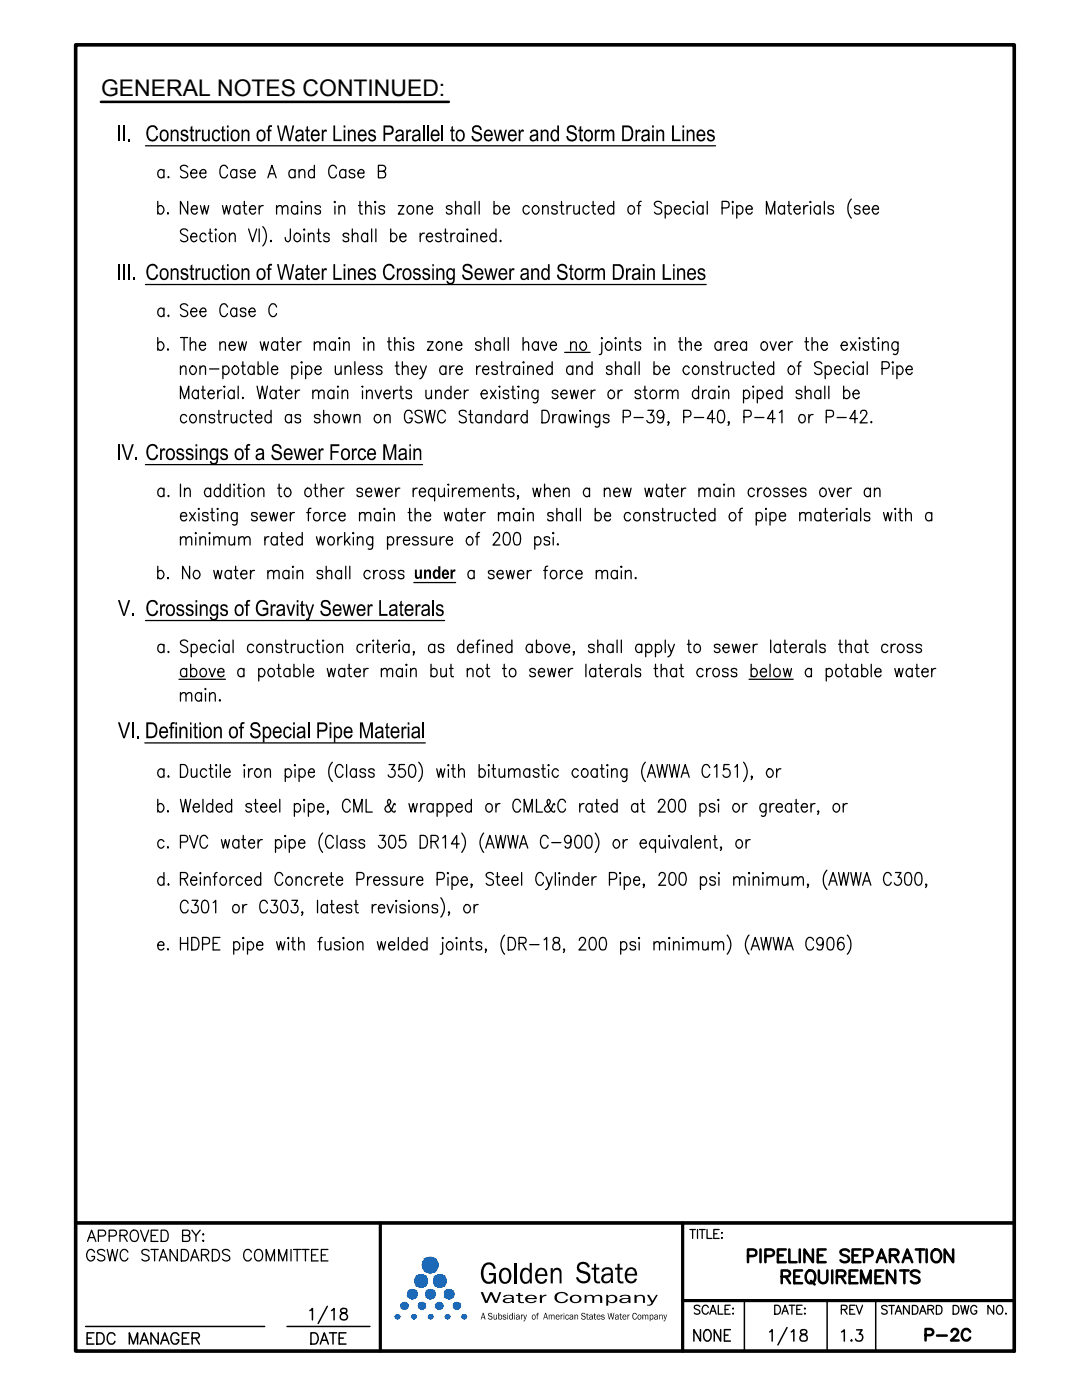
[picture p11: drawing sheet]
<svg xmlns="http://www.w3.org/2000/svg" width="216mm" height="279mm" viewBox="0 0 216 279" stroke-linecap="round" stroke-linejoin="round" font-family="sans-serif">
<defs><g id="words">
<text font-size="7" x="95.7" y="256.1">GoldenState</text>
<g font-size="5.7">
<text x="16.2" y="249.1">APPROVED BY:</text>
<text x="16.2" y="252.9">GSWC STANDARDS COMMITTEE</text>
<text x="16.2" y="269.5">EDC MANAGER DATE</text>
<text x="183.4" y="268.8">P-2C</text>
</g>
<g font-size="5.3">
<text x="137.2" y="268.8">NONE</text>
<text x="166.9" y="268.8">1.3</text>
</g>
<g font-size="4.9">
<text x="23.2" y="28.2">II. Construction of Water Lines Parallel to Sewer and Storm Drain Lines</text>
<text x="23.2" y="55.9">III. Construction of Water Lines Crossing Sewer and Storm Drain Lines</text>
<text x="23.2" y="91.8">IV.Crossings of a Sewer Force Main</text>
<text x="23.5" y="122.9">V. Crossings of Gravity Sewer Laterals</text>
<text x="23.5" y="147.3">VI.Definition of Special Pipe Material</text>
<text x="166.5" y="263.5">REV</text>
</g>
<text font-size="4.6" x="20.2" y="19.2">GENERAL NOTES CONTINUED:</text>
<text font-size="3.9" x="82.6" y="115.5">under</text>
<text font-size="3.6" x="95.8" y="260">Water Company</text>
<text font-size="2.2" x="95.9" y="263.3">A Subsidiary of American States Water Company</text>
</g></defs>
<!-- layer: BORDER -->
<path d="M15.1 8.9h187.3v260.7h-187.3zM15.1 244.1h187.3" fill="none" stroke="#000" stroke-width=".72"/>
<!-- layer: BORDER_B -->
<path d="M75.9 244.1v25.5M136.2 244.1v25.5M136.2 259.6h66.2" fill="none" stroke="#000" stroke-width=".63"/>
<!-- layer: A_SCWC_TEXT -->
<g fill="none" stroke="#000" stroke-width=".25">
<path d="M137.7 245.4h1.1M138.2 245.4v1.8M139.2 245.4v1.8M139.6 245.4h1.1M140.1 245.4v1.8M141.1 245.4v1.8h1M142.4 246.2h.7M143.5 245.4h-1.1v1.8h1.1M144 246.1h.1zM144 247.1h.1zM139.6 260.7a.6 .6 0 0 0-.6-.2 .6 .6 0 0 0-.5 .4l.2 .3 .8 .3 .1 .5a.69 .69 0 0 1-1.1 0M141.3 260.9a.63 .63 0 0 0-.7-.4 .63 .63 0 0 0-.5 .7v.4a.63 .63 0 0 0 .5 .7 .63 .63 0 0 0 .7-.5"/>
<path d="M141.6 262.3l.7-1.8 .6 1.8M141.9 261.7h.8M143.3 260.5v1.8h1M144.7 261.3h.6M145.7 260.5h-1v1.8h1M146.2 261.2h.1zM146.2 262.2h.1zM154.6 260.5h.6a.98 .98 0 0 1 .6 .9 .98 .98 0 0 1-.6 .9h-.6zM156 262.3l.7-1.8 .6 1.8M156.3 261.7h.8M157.5 260.5h1.1M158 260.5v1.8"/>
<path d="M159 261.3h.6M160 260.5h-1v1.8h1M160.5 261.2h.2zM160.5 262.2h.2zM177 260.8a.61 .61 0 0 0-.6-.3 .61 .61 0 0 0-.5 .4l.2 .3 .8 .4 .1 .4a.69 .69 0 0 1-1.1 0M177.4 260.5h1.1M177.9 260.5v1.8M178.6 262.3l.7-1.8 .6 1.8M178.8 261.7h.8M181.4 260.5v1.8l-1.1-1.8v1.8M182.1 260.5a.94 .94 0 0 1 1 .5 .94 .94 0 0 1-.2 1.2l-.8 .1zM183.5 262.3l.6-1.8 .7 1.8"/>
<path d="M183.7 261.7h.8M185.2 261.3h.9l.2-.5-.4-.3h-.7v1.8M185.7 261.3l.6 1M186.8 260.5h.6a.91 .91 0 0 1 .5 1.2 .91 .91 0 0 1-1.1 .6zM190.2 260.5h.5a.92 .92 0 0 1 .7 .9 .92 .92 0 0 1-.7 .9h-.5zM191.7 260.5l.4 1.8 .4-1.8 .4 1.8 .4-1.8M194.9 260.9a.61 .61 0 0 0-.7-.4 .61 .61 0 0 0-.5 .7v.4a.6 .6 0 0 0 .6 .7 .6 .6 0 0 0 .6-.7h-.4M198.3 260.5v1.8l-1.2-1.8v1.8M199.1 260.6a.82 .82 0 0 1 1 .4 .82 .82 0 0 1-.2 1l-.1 .2a.82 .82 0 0 1-1-.4 .82 .82 0 0 1 .2-1zM200.6 262.2h.2z"/>
</g>
<!-- layer: A_BORDER_A -->
<g fill="none" stroke="#000" stroke-width=".3">
<path d="M148.5 259.6v10M165 259.6v10M174.7 259.6v10M17.1 264.7h35.7M57.3 264.7h16.5M61.8 261.5l.5-.4v2.3M65.3 260.7l-1.8 3.4M66.2 261.5l.5-.4v2.3M68.1 261.3a.42 .42 0 0 0 .2 .7 .84 .84 0 0 1 .8 .3 .84 .84 0 0 1 .1 .9 .73 .73 0 0 1-.8 .2 .73 .73 0 0 1-.5-.7 .93 .93 0 0 1 1-.7 .45 .45 0 0 0 .2-.7l-.3-.2zM153.6 265.8l.5-.4v2.2M157 264.9l-1.8 3.5M157.9 265.8l.5-.4v2.2"/>
<path d="M159.8 265.5a.5 .5 0 0 0 .2 .7 .8 .8 0 0 1 .9 .4 .8 .8 0 0 1 0 1 .88 .88 0 0 1-1.3-.4 .9 .9 0 0 1 1-1 .45 .45 0 0 0 .3-.7l-.3-.1z"/>
</g>
<!-- layer: CIRCLE -->
<g fill="#006edd" stroke="#006edd" stroke-width=".2">
<path d="M85.7 262.5h.5z"/>
<path d="M85.8 263.2h.2z"/>
<path d="M79.1 262.4h.4z"/>
<path d="M79 262.6h.7z"/>
<path d="M79 263h.6z"/>
<path d="M79.1 263.1h.4z"/>
<path d="M79.2 263.2h.2z"/>
<path d="M82.4 262.4h.4z"/>
<path d="M82.3 262.6h.7z"/>
<path d="M82.3 263h.6z"/>
<path d="M82.4 263.1h.4z"/>
<path d="M82.5 263.2h.2z"/>
<path d="M92.6 262.4h.1z"/>
<path d="M92.3 262.6h.7z"/>
<path d="M92.3 263h.6z"/>
<path d="M89.2 262.4h.2z"/>
<path d="M89 262.6h.6z"/>
<path d="M89 263h.6z"/>
<path d="M85.6 251h.4z"/>
<path d="M85.5 254h.7z"/>
<path d="M85.8 257.4h.2z"/>
<path d="M85.7 259.2h.4z"/>
<path d="M82.2 257.4h.2z"/>
<path d="M82.1 259.2h.4z"/>
<path d="M80.6 259.9h.2z"/>
<path d="M80.5 261.3h.4z"/>
<path d="M83.8 254.4h.4z"/>
<path d="M83.8 256.9h.5z"/>
<path d="M84.1 259.9h.2z"/>
<path d="M84.1 261.3h.3z"/>
<path d="M87.6 254.4h.3z"/>
<path d="M87.5 256.9h.5z"/>
<path d="M91 259.9h.2z"/>
<path d="M91 261.3h.3z"/>
<path d="M89.5 257.4h.2z"/>
<path d="M89.4 259.2h.5z"/>
<path d="M87.6 259.9h.1z"/>
<path d="M87.5 261.3h.3z"/>
<path d="M85.9 262.4h.1zM85.8 262.4h.2z"/>
<path d="M85.8 262.4h.2zM85.8 262.4h.2z"/>
<path d="M85.8 262.4h.3zM85.8 262.4h.3z"/>
<path d="M85.8 262.4h.3zM85.8 262.4h.3z"/>
<path d="M85.8 262.4h.4zM85.7 262.4h.5z"/>
<path d="M85.7 262.4l.5 .1zM85.7 262.4l.5 .1zM85.6 262.5h.6z"/>
<path d="M85.6 262.5h.7zM85.6 262.5h.7z"/>
<path d="M85.6 262.5l.7 .1zM85.6 262.5l.7 .1z"/>
<path d="M85.6 262.6h.7zM85.6 262.6h.7z"/>
<path d="M85.6 262.6h.7zM85.6 262.6h.7z"/>
<path d="M85.5 262.6l.8 .1zM85.5 262.6l.8 .1z"/>
<path d="M85.5 262.7h.8zM85.5 262.7h.8z"/>
<path d="M85.5 262.7h.8zM85.5 262.7h.8z"/>
<path d="M85.5 262.7l.8 .1zM85.5 262.7l.8 .1z"/>
<path d="M85.5 262.8h.8zM85.5 262.8h.8z"/>
<path d="M85.5 262.8l.8 .1zM85.5 262.8l.8 .1z"/>
<path d="M85.5 262.9h.8zM85.5 262.9h.8z"/>
<path d="M85.5 262.9h.8zM85.5 262.9h.8z"/>
<path d="M85.5 262.9h.8zM85.5 262.9h.8z"/>
<path d="M85.6 262.9h.7zM85.6 262.9l.7 .1z"/>
<path d="M85.6 263h.7zM85.6 263h.7z"/>
<path d="M85.6 263h.6zM85.6 263h.7z"/>
<path d="M85.6 263l.6 .1zM85.6 263l.6 .1z"/>
<path d="M85.7 263.1h.5zM85.7 263.1h.5z"/>
<path d="M85.7 263.1h.5zM85.7 263.1h.4z"/>
<path d="M85.8 263.1h.3zM85.8 263.1l.3 .1z"/>
<path d="M85.8 263.2h.3zM85.8 263.2h.2zM85.8 263.2h.2z"/>
<path d="M79.3 262.4h.1zM79.2 262.4h.2z"/>
<path d="M79.2 262.4h.2zM79.2 262.4h.2z"/>
<path d="M79.2 262.4h.3zM79.1 262.4h.4z"/>
<path d="M79.1 262.4h.4zM79.1 262.4h.4zM79.1 262.4h.4z"/>
<path d="M79.1 262.4l.5 .1zM79.1 262.4l.5 .1z"/>
<path d="M79.1 262.5h.5zM79 262.5h.6z"/>
<path d="M79 262.5h.6zM79 262.5h.6z"/>
<path d="M79 262.5l.7 .1zM79 262.5l.7 .1zM78.9 262.6h.8z"/>
<path d="M78.9 262.6h.8zM78.9 262.6h.8z"/>
<path d="M78.9 262.6l.8 .1zM78.9 262.6l.8 .1z"/>
<path d="M78.9 262.7h.8zM78.9 262.7h.8z"/>
<path d="M78.9 262.7h.8zM78.9 262.7h.8z"/>
<path d="M78.9 262.7l.8 .1zM78.9 262.7l.8 .1z"/>
<path d="M78.9 262.8h.8zM78.9 262.8h.8z"/>
<path d="M78.9 262.8l.8 .1zM78.9 262.8l.8 .1zM78.9 262.9h.8zM78.9 262.9h.8z"/>
<path d="M78.9 262.9h.8zM78.9 262.9h.8z"/>
<path d="M78.9 262.9h.8zM78.9 262.9h.8z"/>
<path d="M78.9 262.9l.8 .1zM78.9 262.9l.8 .1z"/>
<path d="M79 263h.7zM79 263h.6zM79 263h.6z"/>
<path d="M79 263h.6zM79 263l.6 .1z"/>
<path d="M79.1 263.1h.5zM79.1 263.1h.4zM79.1 263.1h.4z"/>
<path d="M79.1 263.1h.4zM79.1 263.1l.4 .1z"/>
<path d="M79.1 263.2h.4zM79.1 263.2h.3z"/>
<path d="M79.2 263.2h.2zM79.2 263.2h.2z"/>
<path d="M82.6 262.4h.1zM82.5 262.4h.2z"/>
<path d="M82.5 262.4h.2zM82.5 262.4h.2z"/>
<path d="M82.5 262.4h.3zM82.5 262.4h.3z"/>
<path d="M82.5 262.4h.3zM82.5 262.4h.3zM82.4 262.4h.4z"/>
<path d="M82.4 262.4l.5 .1zM82.4 262.4l.5 .1z"/>
<path d="M82.4 262.5h.5zM82.3 262.5h.6z"/>
<path d="M82.3 262.5h.6zM82.3 262.5h.6z"/>
<path d="M82.3 262.5l.7 .1zM82.3 262.5l.7 .1zM82.2 262.6h.8z"/>
<path d="M82.2 262.6h.8zM82.2 262.6h.8z"/>
<path d="M82.2 262.6l.8 .1zM82.2 262.6l.8 .1z"/>
<path d="M82.2 262.7h.8zM82.2 262.7h.8z"/>
<path d="M82.2 262.7h.8zM82.2 262.7h.8z"/>
<path d="M82.2 262.7l.8 .1zM82.2 262.7l.8 .1z"/>
<path d="M82.2 262.8h.8zM82.2 262.8h.8z"/>
<path d="M82.2 262.8l.8 .1zM82.2 262.8l.8 .1zM82.2 262.9h.8zM82.2 262.9h.8z"/>
<path d="M82.2 262.9h.8zM82.2 262.9h.8z"/>
<path d="M82.2 262.9h.8zM82.2 262.9h.8z"/>
<path d="M82.2 262.9l.8 .1zM82.2 262.9l.8 .1z"/>
<path d="M82.3 263h.7zM82.3 263h.6zM82.3 263h.6z"/>
<path d="M82.3 263h.6zM82.3 263l.6 .1z"/>
<path d="M82.4 263.1h.5zM82.4 263.1h.4zM82.4 263.1h.4z"/>
<path d="M82.4 263.1h.4zM82.4 263.1l.4 .1z"/>
<path d="M82.5 263.2h.3zM82.5 263.2h.2z"/>
<path d="M82.5 263.2h.2zM82.5 263.2h.2z"/>
<path d="M92.6 262.4h.1zM92.6 262.4h.1z"/>
<path d="M92.6 262.4h.2zM92.6 262.4h.2z"/>
<path d="M92.5 262.4h.3zM92.5 262.4h.3z"/>
<path d="M92.5 262.4h.3zM92.4 262.4h.4z"/>
<path d="M92.4 262.4h.5zM92.4 262.4h.5z"/>
<path d="M92.4 262.4l.5 .1zM92.4 262.4l.5 .1z"/>
<path d="M92.4 262.5h.5zM92.4 262.5h.5z"/>
<path d="M92.4 262.5h.5zM92.4 262.5h.5z"/>
<path d="M92.3 262.5l.7 .1zM92.3 262.5l.7 .1zM92.3 262.6h.7z"/>
<path d="M92.3 262.6h.7zM92.3 262.6h.7z"/>
<path d="M92.3 262.6l.7 .1zM92.3 262.6l.7 .1z"/>
<path d="M92.2 262.7h.8zM92.2 262.7h.8z"/>
<path d="M92.2 262.7h.8zM92.2 262.7h.8z"/>
<path d="M92.2 262.7l.8 .1zM92.2 262.7l.8 .1z"/>
<path d="M92.2 262.8h.8zM92.2 262.8h.8z"/>
<path d="M92.2 262.8l.8 .1zM92.2 262.8l.8 .1zM92.2 262.9h.8zM92.2 262.9h.8z"/>
<path d="M92.2 262.9h.8zM92.2 262.9h.8z"/>
<path d="M92.3 262.9h.7zM92.3 262.9h.7z"/>
<path d="M92.3 262.9l.7 .1zM92.3 262.9l.7 .1z"/>
<path d="M92.3 263h.7zM92.3 263h.6zM92.3 263h.6z"/>
<path d="M92.4 263h.5zM92.4 263l.5 .1z"/>
<path d="M92.4 263.1h.5zM92.4 263.1h.5z"/>
<path d="M92.4 263.1h.5zM92.4 263.1h.4z"/>
<path d="M92.4 263.1l.4 .1zM92.4 263.1l.4 .1z"/>
<path d="M92.5 263.2h.3zM92.5 263.2h.3z"/>
<path d="M92.5 263.2h.3zM92.5 263.2h.2z"/>
<path d="M92.6 263.2h.1zM92.6 263.2h.1zM92.6 263.2h.1z"/>
<path d="M89.2 262.4h.2zM89.2 262.4h.2z"/>
<path d="M89.2 262.4h.2zM89.2 262.4h.2z"/>
<path d="M89.2 262.4h.3zM89.1 262.4h.4z"/>
<path d="M89.1 262.4h.4zM89.1 262.4h.4z"/>
<path d="M89.1 262.4h.4zM89.1 262.4h.4z"/>
<path d="M89.1 262.4l.5 .1zM89 262.5h.6z"/>
<path d="M89 262.5h.6zM89 262.5h.6z"/>
<path d="M89 262.5h.6zM89 262.5h.6z"/>
<path d="M89 262.5l.6 .1zM89 262.5l.6 .1zM88.9 262.6h.7z"/>
<path d="M88.9 262.6h.8zM88.9 262.6h.8z"/>
<path d="M88.9 262.6l.8 .1zM88.9 262.6l.8 .1z"/>
<path d="M88.9 262.7h.8zM88.9 262.7h.8z"/>
<path d="M88.9 262.7h.8zM88.9 262.7h.8z"/>
<path d="M88.9 262.7l.8 .1zM88.9 262.7l.8 .1z"/>
<path d="M88.9 262.8h.8zM88.9 262.8h.8z"/>
<path d="M88.9 262.8l.8 .1zM88.9 262.8l.8 .1zM88.9 262.9h.8zM88.9 262.9h.8z"/>
<path d="M88.9 262.9h.8zM88.9 262.9h.8z"/>
<path d="M88.9 262.9h.8zM88.9 262.9h.7z"/>
<path d="M88.9 262.9l.7 .1zM88.9 262.9l.7 .1z"/>
<path d="M89 263h.6zM89 263h.6zM89 263h.6z"/>
<path d="M89 263h.6zM89 263l.6 .1z"/>
<path d="M89 263.1h.6zM89 263.1h.5z"/>
<path d="M89.1 263.1h.4zM89.1 263.1h.4z"/>
<path d="M89.1 263.1l.4 .1zM89.1 263.1l.4 .1z"/>
<path d="M89.1 263.2h.4zM89.1 263.2h.3z"/>
<path d="M89.2 263.2h.2zM89.2 263.2h.2z"/>
<path d="M89.2 263.2h.2zM89.2 263.2h.2zM89.2 263.2h.2z"/>
<path d="M85.6 251h.6zM85.5 251h.7z"/>
<path d="M85.5 251h.8zM85.3 251h1z"/>
<path d="M85.3 251l1.2 .1zM85.2 251.1h1.3z"/>
<path d="M85.2 251.1h1.4zM85 251.1h1.6z"/>
<path d="M85 251.1l1.7 .1zM85 251.1l1.7 .1h-1.8z"/>
<path d="M84.9 251.2l1.9 .1zM84.8 251.3h2z"/>
<path d="M84.8 251.3l2.1 .1-.1-.1zM84.8 251.3l2.1 .1h-2.2z"/>
<path d="M84.7 251.4l2.3 .1zM84.6 251.5h2.4z"/>
<path d="M84.6 251.5l2.5 .1-.1-.1zM84.6 251.5l2.5 .1h-2.6z"/>
<path d="M84.5 251.6l2.7 .2-.1-.2zM84.5 251.6l2.7 .2h-2.8z"/>
<path d="M84.4 251.8l2.9 .1-.1-.1zM84.4 251.8l2.9 .1h-2.9z"/>
<path d="M84.4 251.9l2.9 .1v-.1zM84.4 251.9l2.9 .1h-2.9z"/>
<path d="M84.4 252l3 .2-.1-.2zM84.4 252l3 .2h-3.1z"/>
<path d="M84.3 252.2l3.1 .1v-.1zM84.3 252.2l3.1 .1h-3.1z"/>
<path d="M84.3 252.3l3.1 .2v-.2zM84.3 252.3l3.1 .2h-3.1z"/>
<path d="M84.3 252.5l3.1 .1v-.1zM84.3 252.5l3.1 .1h-3.1z"/>
<path d="M84.3 252.6l3.1 .2v-.2zM84.3 252.6l3.1 .2h-3.1z"/>
<path d="M84.3 252.8l3 .1 .1-.1zM84.3 252.8l3 .1h-2.9z"/>
<path d="M84.4 252.9l2.9 .1v-.1zM84.4 252.9l2.9 .1h-2.9z"/>
<path d="M84.4 253l2.8 .2 .1-.2zM84.4 253l2.8 .2h-2.8z"/>
<path d="M84.4 253.2l2.7 .1 .1-.1zM84.4 253.2l2.7 .1h-2.6z"/>
<path d="M84.5 253.3l2.5 .1 .1-.1zM84.5 253.3l2.5 .1h-2.4z"/>
<path d="M84.6 253.4l2.3 .1 .1-.1zM84.6 253.4l2.3 .1h-2.2z"/>
<path d="M84.7 253.5h2.2zM84.7 253.5l2.1 .1z"/>
<path d="M84.8 253.6h2zM84.8 253.6l1.9 .1z"/>
<path d="M84.9 253.7h1.8zM84.9 253.7l1.7 .1z"/>
<path d="M85 253.8h1.6zM85 253.8l1.5 .1z"/>
<path d="M85.2 253.9h1.3zM85.2 253.9h1.1z"/>
<path d="M85.3 253.9h1zM85.3 253.9l.9 .1z"/>
<path d="M85.5 254h.5zM85.6 254h.4z"/>
<path d="M85.8 257.4h.3zM85.7 257.4h.4z"/>
<path d="M85.7 257.4h.5zM85.6 257.4h.6z"/>
<path d="M85.6 257.4h.7zM85.5 257.4h.8z"/>
<path d="M85.5 257.4l.8 .1zM85.4 257.5h.9z"/>
<path d="M85.4 257.5h1zM85.4 257.5h1z"/>
<path d="M85.4 257.5l1.1 .1zM85.3 257.6h1.2z"/>
<path d="M85.3 257.6h1.3zM85.2 257.6h1.4z"/>
<path d="M85.2 257.6l1.4 .1zM85.2 257.6l1.4 .1z"/>
<path d="M85.2 257.7l1.4 .1zM85.2 257.7l1.4 .1z"/>
<path d="M85.1 257.8l1.6 .1zM85.1 257.8l1.6 .1z"/>
<path d="M85.1 257.9h1.6zM85.1 257.9h1.6z"/>
<path d="M85 257.9l1.8 .1zM85 257.9l1.8 .1z"/>
<path d="M85 258l1.8 .1zM85 258l1.8 .1z"/>
<path d="M85 258.1l1.8 .1zM85 258.1l1.8 .1z"/>
<path d="M84.9 258.2l1.9 .1v-.1zM84.9 258.2l1.9 .1h-1.9z"/>
<path d="M84.9 258.3l1.9 .1zM84.9 258.3l1.9 .1z"/>
<path d="M84.9 258.4h1.9zM84.9 258.4l1.9 .1z"/>
<path d="M85 258.5h1.8zM85 258.5h1.8z"/>
<path d="M85 258.5h1.8zM85 258.5l1.7 .1z"/>
<path d="M85 258.6h1.7zM85 258.6l1.7 .1z"/>
<path d="M85.1 258.7h1.6zM85.1 258.7l1.5 .1z"/>
<path d="M85.1 258.8h1.5zM85.1 258.8h1.5z"/>
<path d="M85.2 258.8h1.4zM85.2 258.8l1.4 .1z"/>
<path d="M85.2 258.9h1.4zM85.2 258.9l1.3 .1z"/>
<path d="M85.3 259h1.2zM85.3 259h1.1z"/>
<path d="M85.4 259h1zM85.4 259l.9 .1z"/>
<path d="M85.4 259.1h.9zM85.4 259.1h.9z"/>
<path d="M85.5 259.1h.8zM85.5 259.1h.7z"/>
<path d="M85.6 259.1h.6zM85.6 259.1l.5 .1z"/>
<path d="M85.7 259.2h.3zM85.8 259.2h.2z"/>
<path d="M82.2 257.4h.3zM82.1 257.4h.4z"/>
<path d="M82.1 257.4h.5zM82 257.4h.6z"/>
<path d="M82 257.4h.7zM81.9 257.4h.8z"/>
<path d="M81.9 257.4l.8 .1zM81.8 257.5h.9z"/>
<path d="M81.8 257.5h1zM81.7 257.5h1.1z"/>
<path d="M81.7 257.5l1.2 .1zM81.7 257.5l1.2 .1z"/>
<path d="M81.7 257.6h1.3zM81.6 257.6h1.4z"/>
<path d="M81.6 257.6l1.4 .1zM81.6 257.6l1.4 .1z"/>
<path d="M81.6 257.7l1.4 .1zM81.6 257.7l1.4 .1z"/>
<path d="M81.5 257.8l1.6 .1zM81.5 257.8l1.6 .1h-1.7z"/>
<path d="M81.4 257.9h1.7zM81.4 257.9h1.7z"/>
<path d="M81.4 257.9l1.8 .1zM81.4 257.9l1.8 .1z"/>
<path d="M81.4 258l1.8 .1zM81.4 258l1.8 .1z"/>
<path d="M81.4 258.1l1.8 .1zM81.4 258.1l1.8 .1z"/>
<path d="M81.4 258.2l1.8 .1v-.1zM81.4 258.2l1.8 .1h-1.8z"/>
<path d="M81.4 258.3l1.8 .1zM81.4 258.3l1.8 .1z"/>
<path d="M81.4 258.4h1.8zM81.4 258.4l1.8 .1z"/>
<path d="M81.4 258.5h1.8zM81.4 258.5h1.8z"/>
<path d="M81.4 258.5h1.8zM81.4 258.5l1.7 .1z"/>
<path d="M81.4 258.6h1.7zM81.4 258.6l1.7 .1z"/>
<path d="M81.4 258.7h1.7zM81.4 258.7l1.6 .1z"/>
<path d="M81.5 258.8h1.5zM81.5 258.8h1.5z"/>
<path d="M81.6 258.8h1.4zM81.6 258.8l1.4 .1z"/>
<path d="M81.6 258.9h1.4zM81.6 258.9l1.3 .1z"/>
<path d="M81.7 259h1.2zM81.7 259h1.1z"/>
<path d="M81.7 259h1.1zM81.7 259l1 .1z"/>
<path d="M81.8 259.1h.9zM81.8 259.1h.9z"/>
<path d="M81.9 259.1h.8zM81.9 259.1h.7z"/>
<path d="M82 259.1h.6zM82 259.1l.5 .1z"/>
<path d="M82.1 259.2h.3zM82.2 259.2h.2z"/>
<path d="M80.6 259.9h.3zM80.5 259.9h.4z"/>
<path d="M80.5 259.9l.4 .1zM80.5 259.9l.4 .1z"/>
<path d="M80.5 260h.5zM80.4 260h.6z"/>
<path d="M80.4 260h.7zM80.4 260h.7z"/>
<path d="M80.4 260l.7 .1zM80.4 260l.7 .1z"/>
<path d="M80.3 260.1h.8zM80.2 260.1h.9z"/>
<path d="M80.2 260.1l1 .1zM80.2 260.1l1 .1z"/>
<path d="M80.2 260.2h1zM80.2 260.2h1z"/>
<path d="M80.2 260.2h1.1zM80.2 260.2h1.1z"/>
<path d="M80.2 260.2l1.1 .1zM80.2 260.2l1.1 .1z"/>
<path d="M80.1 260.3l1.3 .1zM80.1 260.3l1.3 .1z"/>
<path d="M80.1 260.4h1.3zM80.1 260.4h1.3z"/>
<path d="M80.1 260.4l1.3 .1zM80.1 260.4l1.3 .1z"/>
<path d="M80 260.5h1.4zM80 260.5h1.4z"/>
<path d="M80 260.5l1.4 .1zM80 260.5l1.4 .1z"/>
<path d="M80 260.6l1.4 .1zM80 260.6l1.4 .1z"/>
<path d="M80 260.7h1.4zM80 260.7h1.4z"/>
<path d="M80 260.7h1.4zM80 260.7l1.4 .1z"/>
<path d="M80.1 260.8l1.3 .1zM80.1 260.8l1.3 .1z"/>
<path d="M80.1 260.9h1.3zM80.1 260.9h1.2z"/>
<path d="M80.1 260.9h1.2zM80.1 260.9l1.2 .1z"/>
<path d="M80.2 261h1.1zM80.2 261h1z"/>
<path d="M80.2 261h1zM80.2 261l1 .1z"/>
<path d="M80.2 261.1h1zM80.2 261.1h.9z"/>
<path d="M80.2 261.1h.9zM80.2 261.1l.9 .1z"/>
<path d="M80.3 261.2h.8zM80.3 261.2h.8z"/>
<path d="M80.4 261.2h.7zM80.4 261.2h.6z"/>
<path d="M80.4 261.2h.6zM80.4 261.2l.5 .1z"/>
<path d="M80.5 261.3h.4zM80.5 261.3h.4z"/>
<path d="M80.5 261.3h.3zM80.6 261.3h.2z"/>
<path d="M83.8 254.4h.5zM83.8 254.4h.5z"/>
<path d="M83.8 254.4l.6 .1zM83.6 254.5h.8z"/>
<path d="M83.6 254.5h1zM83.5 254.5h1.1z"/>
<path d="M83.5 254.5l1.2 .1zM83.4 254.6h1.3z"/>
<path d="M83.4 254.6h1.3zM83.3 254.6h1.4z"/>
<path d="M83.3 254.6l1.5 .1zM83.2 254.7h1.6z"/>
<path d="M83.2 254.7l1.7 .1zM83.2 254.7l1.7 .1h-1.8z"/>
<path d="M83.1 254.8l1.9 .1zM83.1 254.8l1.9 .1h-2z"/>
<path d="M83 254.9l2.1 .1-.1-.1zM83 254.9l2.1 .1h-2.1z"/>
<path d="M83 255l2.1 .1zM83 255l2.1 .1h-2.2z"/>
<path d="M82.9 255.1l2.3 .1-.1-.1zM82.9 255.1l2.3 .1h-2.3z"/>
<path d="M82.9 255.2l2.3 .1zM82.9 255.2l2.3 .1z"/>
<path d="M82.8 255.3l2.4 .1v-.1zM82.8 255.3l2.4 .1h-2.4z"/>
<path d="M82.8 255.4l2.5 .1-.1-.1zM82.8 255.4l2.5 .1h-2.5z"/>
<path d="M82.8 255.5l2.5 .2v-.2zM82.8 255.5l2.5 .2h-2.5z"/>
<path d="M82.8 255.7h2.5zM82.8 255.7h2.5z"/>
<path d="M82.8 255.7l2.4 .2 .1-.2zM82.8 255.7l2.4 .2h-2.4z"/>
<path d="M82.8 255.9l2.4 .1v-.1zM82.8 255.9l2.4 .1h-2.4z"/>
<path d="M82.8 256l2.4 .1v-.1zM82.8 256l2.4 .1h-2.3z"/>
<path d="M82.9 256.1h2.3zM82.9 256.1l2.2 .1z"/>
<path d="M82.9 256.2l2.2 .1v-.1zM82.9 256.2l2.2 .1h-2.1z"/>
<path d="M83 256.3h2.1zM83 256.3l2 .1z"/>
<path d="M83 256.4h2zM83 256.4l1.9 .1z"/>
<path d="M83.1 256.5h1.8zM83.1 256.5l1.7 .1z"/>
<path d="M83.2 256.6h1.6zM83.2 256.6l1.5 .1z"/>
<path d="M83.3 256.7h1.4zM83.3 256.7h1.4z"/>
<path d="M83.4 256.7h1.3zM83.4 256.7l1.2 .1z"/>
<path d="M83.5 256.8h1.1zM83.5 256.8h.9z"/>
<path d="M83.6 256.8h.8zM83.6 256.8l.7 .1z"/>
<path d="M83.8 256.9h.4zM83.8 256.9h.4z"/>
<path d="M84.1 259.9h.3zM84.1 259.9h.3z"/>
<path d="M84.1 259.9l.3 .1zM84 260h.4z"/>
<path d="M84 260h.5zM83.9 260h.6z"/>
<path d="M83.9 260h.6zM83.8 260h.7z"/>
<path d="M83.8 260l.8 .1zM83.8 260l.8 .1z"/>
<path d="M83.8 260.1h.9zM83.8 260.1h.9z"/>
<path d="M83.8 260.1l.9 .1zM83.8 260.1l.9 .1z"/>
<path d="M83.7 260.2h1zM83.7 260.2h1z"/>
<path d="M83.7 260.2h1.1zM83.7 260.2h1.1z"/>
<path d="M83.6 260.2l1.2 .1zM83.6 260.3h1.2z"/>
<path d="M83.6 260.3l1.2 .1zM83.6 260.3l1.2 .1z"/>
<path d="M83.6 260.4h1.2zM83.6 260.4h1.2z"/>
<path d="M83.6 260.4l1.3 .1zM83.6 260.4l1.3 .1z"/>
<path d="M83.6 260.5h1.3zM83.6 260.5h1.3z"/>
<path d="M83.5 260.5l1.4 .1zM83.5 260.5l1.4 .1z"/>
<path d="M83.5 260.6l1.4 .1zM83.5 260.6l1.4 .1z"/>
<path d="M83.5 260.7h1.4zM83.5 260.7h1.4z"/>
<path d="M83.6 260.7h1.3zM83.6 260.7l1.2 .1z"/>
<path d="M83.6 260.8l1.2 .1zM83.6 260.8l1.2 .1z"/>
<path d="M83.6 260.9h1.2zM83.6 260.9h1.2z"/>
<path d="M83.6 260.9l1.2 .1zM83.6 260.9l1.2 .1z"/>
<path d="M83.6 261h1.2zM83.6 261h1.1z"/>
<path d="M83.7 261h1zM83.7 261l1 .1z"/>
<path d="M83.7 261.1h1zM83.7 261.1h1z"/>
<path d="M83.8 261.1h.9zM83.8 261.1l.8 .1z"/>
<path d="M83.8 261.2h.8zM83.8 261.2h.7z"/>
<path d="M83.8 261.2h.7zM83.8 261.2h.7z"/>
<path d="M83.9 261.2h.6zM83.9 261.2l.5 .1z"/>
<path d="M84 261.3h.4zM84 261.3h.4z"/>
<path d="M84.1 261.3h.2zM84.1 261.3h.2z"/>
<path d="M87.6 254.4h.4zM87.5 254.4h.5z"/>
<path d="M87.5 254.4l.7 .1zM87.4 254.5h.8z"/>
<path d="M87.4 254.5h.9zM87.3 254.5h1z"/>
<path d="M87.3 254.5l1.1 .1zM87.2 254.6h1.2z"/>
<path d="M87.2 254.6h1.3zM87.2 254.6h1.3h-1.4z"/>
<path d="M87.1 254.6l1.5 .1zM86.9 254.7h1.7z"/>
<path d="M86.9 254.7l1.8 .1zM86.9 254.8h1.8z"/>
<path d="M86.9 254.8l1.8 .1zM86.9 254.8l1.8 .1h-1.9z"/>
<path d="M86.8 254.9l2 .1-.1-.1zM86.8 254.9l2 .1h-2.1z"/>
<path d="M86.7 255l2.1 .1zM86.7 255l2.1 .1h-2.2z"/>
<path d="M86.6 255.1l2.3 .1-.1-.1zM86.6 255.1l2.3 .1h-2.3z"/>
<path d="M86.6 255.2l2.4 .1zM86.6 255.2l2.4 .1z"/>
<path d="M86.6 255.3l2.4 .1v-.1zM86.6 255.3l2.4 .1h-2.4z"/>
<path d="M86.6 255.4l2.4 .1v-.1zM86.6 255.4l2.4 .1h-2.5z"/>
<path d="M86.5 255.5l2.5 .2v-.2zM86.5 255.5l2.5 .2h-2.5z"/>
<path d="M86.5 255.7h2.5zM86.5 255.7h2.5z"/>
<path d="M86.5 255.7l2.5 .2v-.2zM86.5 255.7l2.5 .2h-2.4z"/>
<path d="M86.6 255.9l2.4 .1v-.1zM86.6 255.9l2.4 .1h-2.4z"/>
<path d="M86.6 256l2.3 .1 .1-.1zM86.6 256l2.3 .1h-2.3z"/>
<path d="M86.6 256.1h2.3zM86.6 256.1l2.2 .1z"/>
<path d="M86.6 256.2l2.2 .1v-.1zM86.6 256.2l2.2 .1h-2.1z"/>
<path d="M86.7 256.3h2.1zM86.7 256.3l2 .1z"/>
<path d="M86.8 256.4h1.9zM86.8 256.4l1.9 .1z"/>
<path d="M86.9 256.5h1.8zM86.9 256.5l1.7 .1z"/>
<path d="M86.9 256.6h1.7zM86.9 256.6l1.6 .1z"/>
<path d="M87.1 256.7h1.4zM87.1 256.7h1.3z"/>
<path d="M87.2 256.7h1.2zM87.2 256.7l1.1 .1z"/>
<path d="M87.3 256.8h1zM87.3 256.8h.9z"/>
<path d="M87.4 256.8h.8zM87.4 256.8l.6 .1z"/>
<path d="M87.5 256.9h.4zM87.6 256.9h.3z"/>
<path d="M91 259.9h.3zM91 259.9h.3z"/>
<path d="M91 259.9l.4 .1zM90.9 260h.5z"/>
<path d="M90.9 260h.5zM90.9 260h.5z"/>
<path d="M90.9 260h.6zM90.9 260h.6z"/>
<path d="M90.8 260l.8 .1zM90.7 260.1h.9z"/>
<path d="M90.7 260.1h.9zM90.7 260.1h.9z"/>
<path d="M90.7 260.1l.9 .1zM90.7 260.1l.9 .1z"/>
<path d="M90.7 260.2h1zM90.7 260.2h1z"/>
<path d="M90.6 260.2h1.1zM90.6 260.2h1.1z"/>
<path d="M90.6 260.2l1.2 .1zM90.6 260.2l1.2 .1z"/>
<path d="M90.5 260.3l1.3 .1zM90.5 260.3l1.3 .1z"/>
<path d="M90.5 260.4h1.3zM90.5 260.4h1.3z"/>
<path d="M90.5 260.4l1.3 .1zM90.5 260.4l1.3 .1z"/>
<path d="M90.5 260.5h1.3zM90.5 260.5h1.3z"/>
<path d="M90.5 260.5l1.3 .1zM90.5 260.5l1.3 .1z"/>
<path d="M90.5 260.6h1.3zM90.5 260.6l1.3 .1z"/>
<path d="M90.5 260.7h1.3zM90.5 260.7h1.3z"/>
<path d="M90.5 260.7l1.3 .1zM90.5 260.7l1.3 .1z"/>
<path d="M90.5 260.8h1.3zM90.5 260.8l1.3 .1z"/>
<path d="M90.5 260.9h1.3zM90.5 260.9h1.3z"/>
<path d="M90.5 260.9h1.3zM90.5 260.9l1.2 .1z"/>
<path d="M90.6 261h1.1zM90.6 261h1.1z"/>
<path d="M90.6 261h1.1zM90.6 261l1 .1z"/>
<path d="M90.7 261.1h.9zM90.7 261.1h.9z"/>
<path d="M90.7 261.1h.9zM90.7 261.1l.9 .1z"/>
<path d="M90.7 261.2h.9zM90.7 261.2h.8z"/>
<path d="M90.8 261.2h.7zM90.8 261.2h.6z"/>
<path d="M90.9 261.2h.5zM90.9 261.2l.5 .1z"/>
<path d="M90.9 261.3h.5zM90.9 261.3h.4z"/>
<path d="M91 261.3h.2zM91 261.3h.2z"/>
<path d="M89.5 257.4h.4zM89.4 257.4h.5z"/>
<path d="M89.4 257.4h.5zM89.3 257.4h.6z"/>
<path d="M89.3 257.4h.7zM89.3 257.4h.7z"/>
<path d="M89.3 257.4l.8 .1zM89.1 257.5h1z"/>
<path d="M89.1 257.5h1.1zM89.1 257.5h1.1z"/>
<path d="M89.1 257.5l1.1 .1zM89 257.6h1.2z"/>
<path d="M89 257.6h1.3zM89 257.6h1.3z"/>
<path d="M89 257.6l1.3 .1zM88.9 257.7h1.4z"/>
<path d="M88.9 257.7l1.5 .1zM88.9 257.7l1.5 .1z"/>
<path d="M88.8 257.8l1.7 .1zM88.8 257.8l1.7 .1z"/>
<path d="M88.8 257.9h1.7zM88.8 257.9h1.7z"/>
<path d="M88.8 257.9l1.7 .1zM88.8 257.9l1.7 .1z"/>
<path d="M88.7 258l1.8 .1zM88.7 258l1.8 .1z"/>
<path d="M88.7 258.1l1.8 .1zM88.7 258.1l1.8 .1z"/>
<path d="M88.7 258.2l1.8 .1v-.1zM88.7 258.2l1.8 .1h-1.8z"/>
<path d="M88.7 258.3l1.8 .1zM88.7 258.3l1.8 .1z"/>
<path d="M88.7 258.4l1.8 .1zM88.7 258.4l1.8 .1z"/>
<path d="M88.7 258.5h1.8zM88.7 258.5h1.8z"/>
<path d="M88.7 258.5l1.8 .1zM88.7 258.5l1.8 .1z"/>
<path d="M88.8 258.6h1.7zM88.8 258.6l1.7 .1z"/>
<path d="M88.8 258.7h1.7zM88.8 258.7l1.6 .1z"/>
<path d="M88.8 258.8h1.6zM88.8 258.8h1.5z"/>
<path d="M88.9 258.8h1.4zM88.9 258.8l1.4 .1z"/>
<path d="M89 258.9h1.3zM89 258.9l1.2 .1z"/>
<path d="M89 259h1.2zM89 259h1.2z"/>
<path d="M89.1 259h1.1zM89.1 259l1 .1z"/>
<path d="M89.1 259.1h1zM89.1 259.1h.9z"/>
<path d="M89.3 259.1h.7zM89.3 259.1h.6z"/>
<path d="M89.3 259.1h.6zM89.3 259.1l.6 .1z"/>
<path d="M89.4 259.2h.3zM89.5 259.2h.2z"/>
<path d="M87.6 259.9h.2zM87.5 259.9h.3z"/>
<path d="M87.5 259.9l.4 .1zM87.5 259.9l.4 .1z"/>
<path d="M87.4 260h.6zM87.4 260h.6z"/>
<path d="M87.4 260h.6zM87.3 260h.7z"/>
<path d="M87.3 260l.7 .1zM87.3 260l.7 .1z"/>
<path d="M87.3 260.1h.8zM87.3 260.1h.8z"/>
<path d="M87.2 260.1l.9 .1zM87.2 260.1l.9 .1z"/>
<path d="M87.2 260.2h1zM87.1 260.2h1.1z"/>
<path d="M87.1 260.2h1.1zM87.1 260.2h1.1z"/>
<path d="M87.1 260.2l1.2 .1zM87.1 260.2l1.2 .1z"/>
<path d="M87.1 260.3l1.2 .1zM87.1 260.3l1.2 .1z"/>
<path d="M87 260.4h1.3zM87 260.4h1.3z"/>
<path d="M87 260.4l1.3 .1zM87 260.4l1.3 .1z"/>
<path d="M87 260.5h1.3zM87 260.5h1.3z"/>
<path d="M87 260.5l1.3 .1zM87 260.5l1.3 .1z"/>
<path d="M87 260.6l1.3 .1zM87 260.6l1.3 .1z"/>
<path d="M87 260.7h1.3zM87 260.7h1.3z"/>
<path d="M87 260.7h1.3zM87 260.7l1.3 .1z"/>
<path d="M87 260.8l1.3 .1zM87 260.8l1.3 .1z"/>
<path d="M87 260.9h1.3zM87 260.9h1.3z"/>
<path d="M87.1 260.9h1.2zM87.1 260.9l1.1 .1z"/>
<path d="M87.1 261h1.1zM87.1 261h1.1z"/>
<path d="M87.1 261h1.1zM87.1 261l1 .1z"/>
<path d="M87.2 261.1h.9zM87.2 261.1h.9z"/>
<path d="M87.2 261.1h.9zM87.2 261.1l.8 .1z"/>
<path d="M87.3 261.2h.7zM87.3 261.2h.7z"/>
<path d="M87.3 261.2h.7zM87.3 261.2h.7z"/>
<path d="M87.4 261.2h.6zM87.4 261.2l.5 .1z"/>
<path d="M87.4 261.3h.5zM87.4 261.3h.4z"/>
<path d="M87.5 261.3h.2zM87.6 261.3h.1z"/>
</g>
<g fill="none" stroke="#006edd" stroke-width=".25">
<circle cx="82.3" cy="258.3" r=".91"/>
<circle cx="84" cy="255.6" r="1.25"/>
<circle cx="85.9" cy="252.5" r="1.55"/>
<circle cx="85.9" cy="258.3" r=".91"/>
<circle cx="87.8" cy="255.6" r="1.25"/>
<circle cx="89.6" cy="258.3" r=".91"/>
<circle cx="79.3" cy="262.8" r=".4"/>
<circle cx="80.7" cy="260.6" r=".66"/>
<circle cx="82.6" cy="262.8" r=".4"/>
<circle cx="84.2" cy="260.6" r=".66"/>
<circle cx="85.9" cy="262.8" r=".4"/>
<circle cx="87.7" cy="260.6" r=".66"/>
<circle cx="89.3" cy="262.8" r=".4"/>
<circle cx="91.2" cy="260.6" r=".66"/>
<circle cx="92.7" cy="262.8" r=".4"/>
</g>
<!-- layer: LABELS -->
<g fill="none" stroke="#000" stroke-width=".51">
<path d="M149.3 250.7l1.4-.2a.67 .67 0 0 0 .2-.7 .67 .67 0 0 0-.6-.4h-1v2.5M151.8 249.4v2.5M152.7 250.7h1.1l.5-.2a.66 .66 0 0 0-.1-1l-1.5-.1v2.5M155.2 250.5h1M156 254.8l1.4-.2a.65 .65 0 0 0 0-.9l-1.4-.2v2.6M156.8 249.4h-1.6v2.5h1.6M156.8 254.8l.8 1.3M157.5 249.4v2.5h1.4M158.5 254.8h1M159.6 249.4v2.5M160 253.5h-1.5v2.6h1.5M161.2 253.7a.95 .95 0 0 1 1.5 .8 1.1 1.1 0 0 1-.3 1.2 1.1 1.1 0 0 1-1.2 .3 1.57 1.57 0 0 1 0-2.3z"/>
<path d="M161.8 255.6l.7 .7M162.2 249.4v2.5l-1.7-2.5v2.5M163.2 250.5h.9M163.4 253.5v1.9a.86 .86 0 0 0 .8 .7 .86 .86 0 0 0 .9-.7v-1.9M164.7 249.4h-1.5v2.5h1.5M166.1 253.5v2.6M167 254.8h1.1a.61 .61 0 0 0 .5-1l-.5-.3h-1.1v2.6M167.8 254.8l.9 1.3M169.4 249.7a.96 .96 0 0 0-1.7 .3l.3 .3 .9 .4a.62 .62 0 0 1 .5 .6 .62 .62 0 0 1-.6 .6l-.8-.1-.3-.3M169.5 254.8h1M170.1 250.5h1M171.1 253.5h-1.6v2.6h1.6"/>
<path d="M171.7 249.4h-1.6v2.5h1.6M171.8 256.1v-2.6l1 2.6 .9-2.6v2.6M172.4 250.7h1.1l.5-.2a.67 .67 0 0 0 .1-.7 .67 .67 0 0 0-.6-.4h-1.1v2.5M174.7 254.8h1M174.9 251.9l1-2.5 1 2.5M175.3 251.1h1.2M176.3 253.5h-1.6v2.6h1.6M177.6 250.5h1.4a.58 .58 0 0 0 0-1l-1.4-.1v2.5M178.4 250.5l.9 1.4M178.6 253.5v2.6l-1.6-2.6v2.6M179.6 253.5h1.7M180.1 251.9l.9-2.5 1 2.5"/>
<path d="M180.5 251.1h1.1M180.5 253.5v2.6M182.7 249.4h1.7M183.5 253.9a.94 .94 0 0 0-1-.4 .94 .94 0 0 0-.7 .7 1.57 1.57 0 0 0 1.4 .8l.3 .4v.3a1.08 1.08 0 0 1-1.7 0M183.6 249.4v2.5M184.9 249.4v2.5M186.1 249.7a.93 .93 0 0 1 1.1-.3 .93 .93 0 0 1 .6 .9 1.12 1.12 0 0 1-.3 1.2 1.12 1.12 0 0 1-1.2 .3 1.63 1.63 0 0 1-.2-2.1zM190.2 249.4v2.5l-1.7-2.5v2.5"/>
</g>
<!-- layer: TEXT-PS -->
<path d="M20.1 20.3h69.5" fill="none" stroke="#000" stroke-width=".51"/>
<!-- layer: txt -->
<g fill="none" stroke="#000" stroke-width=".25">
<path d="M29 29.1h113.8M32.7 34.2a.64 .64 0 0 0-.6-.4 .64 .64 0 0 0-.5 .4 .8 .8 0 0 0 0 .9 .8 .8 0 0 0 .9 .3l.2-.2M32.7 33.8v1.7M33.6 35.3l.1 .1-.1 .1zM37.5 33.3a.78 .78 0 0 0-.9-.3 .78 .78 0 0 0-.6 .6l.1 .2 .3 .3a1.15 1.15 0 0 1 1.1 .7v.4a.89 .89 0 0 1-1.5 0M38 34.6h1.3a.59 .59 0 0 0-.4-.7 .59 .59 0 0 0-.7 .3 .79 .79 0 0 0 0 .9 .79 .79 0 0 0 .9 .3l.2-.2M39.9 34.6h1.2a.58 .58 0 0 0-.4-.8 .58 .58 0 0 0-.7 .4 .8 .8 0 0 0 0 .9 .8 .8 0 0 0 .9 .3l.2-.2M45.4 33.6a.79 .79 0 0 0-.9-.6 .79 .79 0 0 0-.6 1 1.41 1.41 0 0 0 .6 1.5 .74 .74 0 0 0 .9-.6M47.2 34.2a.61 .61 0 0 0-.5-.4 .61 .61 0 0 0-.6 .4 .79 .79 0 0 0 0 .9 .79 .79 0 0 0 .9 .3l.2-.2M47.2 33.8v1.7M49.1 34.2a.6 .6 0 0 0-.6-.4 .6 .6 0 0 0-.6 .4 1.01 1.01 0 0 0 1.1 .6l.1 .4a.6 .6 0 0 1-.6 .3 .6 .6 0 0 1-.6-.3M49.7 34.6h1.2a.61 .61 0 0 0-.4-.7 .61 .61 0 0 0-.7 .3 .8 .8 0 0 0 0 .9 .8 .8 0 0 0 .9 .3l.2-.2"/>
<path d="M53.5 35.5l.8-2.5 .8 2.5M53.7 34.7h1.1M58.9 34.2a.64 .64 0 0 0-.6-.4 .64 .64 0 0 0-.6 .4 .8 .8 0 0 0 0 .9 .8 .8 0 0 0 1 .3l.2-.2M58.9 33.8v1.7M59.7 34.3l.5-.5 .5 .2 .1 1.5M59.7 33.8v1.7M62.7 34.2a.6 .6 0 0 0-.5-.4 .6 .6 0 0 0-.6 .4 .8 .8 0 0 0 0 .9 .8 .8 0 0 0 1 .3l.1-.2M62.7 33v2.5M67.1 33.6a.71 .71 0 0 0-1.1-.5 1.58 1.58 0 0 0 .2 2.4l.6-.1 .3-.5M69 34.2a.64 .64 0 0 0-.6-.4 .64 .64 0 0 0-.6 .4 .8 .8 0 0 0 0 .9 .8 .8 0 0 0 1 .3l.2-.2M69 33.8v1.7M70.8 34.2a.64 .64 0 0 0-.6-.4 .64 .64 0 0 0-.5 .4 1.14 1.14 0 0 0 1 .6l.1 .4a.64 .64 0 0 1-.6 .3 .64 .64 0 0 1-.5-.3"/>
<path d="M71.4 34.6h1.2a.59 .59 0 0 0-.3-.7 .59 .59 0 0 0-.8 .3 .79 .79 0 0 0 0 .9 .79 .79 0 0 0 .9 .3l.2-.2M75.5 34.2l1.2-.1a.59 .59 0 0 0 0-1l-1.2-.1v2.5h.9a.66 .66 0 0 0 .6-.7 .66 .66 0 0 0-.6-.6M169.9 39.7a2.98 2.98 0 0 0 0 3.8M29 56.8h111.9M31.5 41.4l.2-.2a.8 .8 0 0 1 1 .4 .8 .8 0 0 1-.3 1l-.5 .1-.4-.4M31.5 40.2v2.5M33.5 42.5v.2zM37.5 40.2v2.5l-1.5-2.5v2.5M37.5 46.1a.76 .76 0 0 0-.9-.4 .76 .76 0 0 0-.6 .6 1.33 1.33 0 0 0 1.2 .8 .63 .63 0 0 1 .2 .7 .63 .63 0 0 1-.5 .4h-.4l-.5-.3M38 47.3h1.3a.58 .58 0 0 0-.4-.7 .58 .58 0 0 0-.7 .3 .76 .76 0 0 0-.1 1 .76 .76 0 0 0 1 .2l.2-.2M38.2 41.8h1.2v-.3a.57 .57 0 0 0-.5-.5 .57 .57 0 0 0-.6 .4 .8 .8 0 0 0 0 .9 .8 .8 0 0 0 .9 .3l.2-.3M40 41l.4 1.7 .4-1.7 .4 1.7 .4-1.7"/>
<path d="M41.1 46.9a.62 .62 0 0 0-.8-.3 .62 .62 0 0 0-.4 .7 .7 .7 0 0 0 .2 .7 .7 .7 0 0 0 .8 .1l.2-.2M41.6 46.5h.7M41.9 45.7v2.1l.1 .3 .4 .1M43 45.7l.2 .1-.2 .1zM43 46.7v1.5M44.1 46.7a.81 .81 0 0 1 1 .4 .81 .81 0 0 1-.3 1 .55 .55 0 0 1-.9-.2 1.01 1.01 0 0 1 .2-1.2zM44.4 41l.4 1.7 .4-1.7 .4 1.7 .4-1.7M45.8 47l.5-.5 .5 .2 .1 1.5M45.8 46.5v1.7M47.9 41.4a.64 .64 0 0 0-.6-.4 .64 .64 0 0 0-.6 .4 .8 .8 0 0 0 0 .9 .8 .8 0 0 0 1 .3l.2-.3M47.9 41v1.7M48.5 41h.7"/>
<path d="M48.8 40.2v2l.1 .4 .4 .1M49.6 45.7l.8 2.5 .8-2.5M49.8 41.8h1.2v-.3a.56 .56 0 0 0-.9-.3 .87 .87 0 0 0-.3 .9 .87 .87 0 0 0 .8 .6l.4-.4M51.7 41v1.7M51.7 45.7v2.5M52.4 45.2a2.91 2.91 0 0 1 0 3.9M52.5 41a.71 .71 0 0 0-.8 .8M54.1 48v.2l-.1-.1zM55.2 41.5l.5-.5 .5 .2 .1 1.5M55.2 41v1.7M56.3 41.5l.5-.5 .5 .2 .1 1.5M57.9 45.7v2.3a.47 .47 0 0 1-.5 .2 .47 .47 0 0 1-.4-.2l-.1-.6"/>
<path d="M59 46.7a.81 .81 0 0 1 1 .4 .81 .81 0 0 1-.3 1 .7 .7 0 0 1-.8-.1 .7 .7 0 0 1-.2-.7zM59.4 41.4a.64 .64 0 0 0-.6-.4 .64 .64 0 0 0-.6 .4 .8 .8 0 0 0 0 .9 .8 .8 0 0 0 1 .3l.2-.3M59.4 41v1.7M60.2 40.2l.1 .1-.1 .1zM60.2 41.2v1.5M60.7 45.7l.1 .1-.1 .1zM60.7 46.7v1.5M61 41.5l.5-.5 .5 .2 .1 1.5M61 41v1.7M61.5 47l.5-.5 .6 .2v1.5M61.5 46.5v1.7M63.3 46.5h.7"/>
<path d="M63.6 45.7v2.1l.1 .3 .4 .1M64 41.4a.6 .6 0 0 0-.6-.4 .6 .6 0 0 0-.5 .4v.2l.8 .3a.47 .47 0 0 1 .2 .7 .65 .65 0 0 1-1-.3M65.7 46.9a.58 .58 0 0 0-.6-.4 .58 .58 0 0 0-.5 .4l.3 .4 .5 .1a.48 .48 0 0 1 .2 .7 .65 .65 0 0 1-1-.2M66.8 40.2v.2l-.1-.1zM66.8 41.2v1.5M67.6 41.5l.5-.5 .6 .2 .1 1.5M67.6 41v1.7M69.6 46.9a.61 .61 0 0 0-.6-.4 .61 .61 0 0 0-.6 .4l.4 .4 .5 .1a.48 .48 0 0 1 .2 .7 .7 .7 0 0 1-1.1-.2M70.3 47l.5-.5 .5 .2 .1 1.5M70.3 45.7v2.5M71.5 41h.7M71.8 40.2v2l.1 .4 .4 .1"/>
<path d="M73 41.5l.5-.5 .5 .2 .1 1.5M73 40.2v2.5M73.3 46.9l-.3-.4a.85 .85 0 0 0-.9 .9 .85 .85 0 0 0 .9 .8l.3-.3M73.3 46.5v1.7M74.2 45.7v2.5M74.9 40.2l.1 .1-.1 .1zM74.9 41.2v1.5M75 45.7v2.5M76.7 41.4a.64 .64 0 0 0-.5-.4 .64 .64 0 0 0-.6 .4l.3 .4 .7 .2 .1 .3a.61 .61 0 0 1-.5 .4 .61 .61 0 0 1-.6-.4M78 46.9a.64 .64 0 0 1 .7-.3 .64 .64 0 0 1 .5 .7 .73 .73 0 0 1-.3 .7 .73 .73 0 0 1-.8 .1l-.1-.2M78 45.7v2.5M79.5 41h1.1l-1.1 1.7h1.1"/>
<path d="M79.8 47.3h1.2a.63 .63 0 0 0-.6-.8 .63 .63 0 0 0-.6 .8 .7 .7 0 0 0 .3 .8 .7 .7 0 0 0 .9-.2M81.3 41.4a.64 .64 0 0 1 .6-.4 .64 .64 0 0 1 .6 .4 .8 .8 0 0 1 0 .9 .8 .8 0 0 1-1 .3 1.11 1.11 0 0 1-.2-1.2zM83.3 41.5l.5-.5 .5 .2 .1 1.5M83.3 41v1.7M83.8 46.5v1.7M84.7 46.5a.77 .77 0 0 0-.9 .8M85.1 41.8h1.2v-.3a.56 .56 0 0 0-.9-.3 .87 .87 0 0 0-.3 .9 .87 .87 0 0 0 .8 .6l.4-.4M85.1 47.3h1.2v-.3a.55 .55 0 0 0-.9-.3 .8 .8 0 0 0-.3 1 .8 .8 0 0 0 1 .4l.2-.2M88 46.9a.58 .58 0 0 0-.5-.4 .58 .58 0 0 0-.6 .4l.3 .4 .5 .1a.48 .48 0 0 1 .3 .7 .65 .65 0 0 1-1.1-.2M88.5 46.5h.8M88.9 45.7v2.1l.1 .3 .4 .1M90 46.5v1.7"/>
<path d="M90.2 41.4a.64 .64 0 0 0-.6-.4 .64 .64 0 0 0-.5 .4l.1 .2 .9 .4 .1 .3a.61 .61 0 0 1-.6 .4 .61 .61 0 0 1-.5-.4M90.8 46.5a.71 .71 0 0 0-.8 .8M90.9 41.5l.5-.5 .5 .2 .1 1.5M90.9 40.2v2.5M92.4 46.9a.68 .68 0 0 0-.9-.3 .68 .68 0 0 0-.3 .9 .66 .66 0 0 0 .3 .6 .66 .66 0 0 0 .7 0l.2-.2M92.4 46.5v1.7M93.2 45.7l.2 .1-.2 .1zM93.2 46.7v1.5M94 41.4a.61 .61 0 0 0-.6-.4 .61 .61 0 0 0-.5 .4 .87 .87 0 0 0 .6 1.3l.5-.4M94 41v1.7M94.1 47l.5-.5 .5 .2 .1 1.5M94.1 46.5v1.7"/>
<path d="M94.8 40.2v2.5M95.6 40.2v2.5M95.9 47.3h1.2a.63 .63 0 0 0-.6-.8 .63 .63 0 0 0-.6 .8 .7 .7 0 0 0 .3 .8 .7 .7 0 0 0 .9-.2M98.6 41.4a.6 .6 0 0 1 .5-.4 .6 .6 0 0 1 .6 .4 .8 .8 0 0 1 0 .9 .8 .8 0 0 1-1 .3l-.1-.3M98.6 40.2v2.5M99 46.9l-.4-.4a.85 .85 0 0 0-.9 .9 .85 .85 0 0 0 .9 .8l.4-.3M99 45.7v2.5M99.9 48v.2l-.1-.1zM100.4 41.8h1.2v-.3a.6 .6 0 0 0-.5-.5 .6 .6 0 0 0-.6 .4 .8 .8 0 0 0 0 .9 .8 .8 0 0 0 .9 .3l.2-.3M105.6 41.4a.64 .64 0 0 0-.6-.4 .64 .64 0 0 0-.5 .4 .8 .8 0 0 0 0 .9 .8 .8 0 0 0 .9 .3l.2-.3M106.3 41.4l.2-.2a.8 .8 0 0 1 1.1 .4 .8 .8 0 0 1-.4 1l-.2 .1a.87 .87 0 0 1-.7-1.3zM108.3 41.5l.5-.5 .5 .2 .1 1.5"/>
<path d="M108.3 41v1.7M111.2 41.4a.6 .6 0 0 0-.6-.4 .6 .6 0 0 0-.5 .4l.1 .2 .7 .3a.47 .47 0 0 1 .2 .7 .65 .65 0 0 1-1-.3M111.7 41h.7M112 40.2v2l.1 .4 .5 .1M113.1 41v1.7M114 41a.72 .72 0 0 0-.9 .8M114.5 41l.1 1.6 .5 .1 .5-.5M115.6 41v1.7M117.5 41.4a.64 .64 0 0 0-.5-.4 .64 .64 0 0 0-.6 .4 .8 .8 0 0 0 0 .9 .8 .8 0 0 0 .9 .3l.2-.3M118.1 41h.7M118.3 40.2v2l.2 .4 .4 .1M119.4 41.8h1.2v-.3a.58 .58 0 0 0-.9-.3 .89 .89 0 0 0-.3 .9 .89 .89 0 0 0 .8 .6l.4-.4"/>
<path d="M122.5 41.4a.64 .64 0 0 0-.6-.4 .64 .64 0 0 0-.6 .4 .8 .8 0 0 0 0 .9 .8 .8 0 0 0 .9 .3l.3-.3M122.5 40.2v2.5M125.4 41.4a.64 .64 0 0 1 .5-.4 .64 .64 0 0 1 .6 .4 .8 .8 0 0 1 0 .9 .8 .8 0 0 1-.9 .3 1.11 1.11 0 0 1-.2-1.2zM127.1 41h.7M128 40.2l-.5 .1v.4v2M132 40.6a.77 .77 0 0 0-.8-.4 .77 .77 0 0 0-.6 .6l.2 .4 .8 .3a.65 .65 0 0 1 .4 .7 .65 .65 0 0 1-.5 .5h-.4l-.5-.4M132.7 41.4a.64 .64 0 0 1 .6-.4 .64 .64 0 0 1 .6 .4 .8 .8 0 0 1 0 .9 .8 .8 0 0 1-.9 .3l-.3-.3M132.7 41v2.5M134.6 41.8h1.2l-.2-.6a.83 .83 0 0 0-1.1 .5 .83 .83 0 0 0 .6 1h.3l.4-.4M137.7 41.4a.64 .64 0 0 0-.6-.4 .64 .64 0 0 0-.6 .4 .8 .8 0 0 0 0 .9 .8 .8 0 0 0 .9 .3l.3-.3M138.4 40.2v.2l-.2-.1zM138.4 41.2v1.5"/>
<path d="M140.3 41.4a.6 .6 0 0 0-.6-.4 .6 .6 0 0 0-.5 .4 .8 .8 0 0 0 0 .9 .8 .8 0 0 0 .9 .3l.2-.3M140.3 41v1.7M141.1 40.2v2.5M144.1 41.5h.9l.4-.2a.72 .72 0 0 0-.4-1.1h-.9v2.5M146.2 40.2l.1 .1-.1 .1zM146.2 41.2v1.5M147 41.4a.64 .64 0 0 1 .6-.4 .64 .64 0 0 1 .6 .4 .8 .8 0 0 1 0 .9 .8 .8 0 0 1-1 .3l-.2-.3M147 41v2.5M148.9 41.8h1.2v-.3a.6 .6 0 0 0-.5-.5 .6 .6 0 0 0-.6 .4 .8 .8 0 0 0 0 .9 .8 .8 0 0 0 .9 .3l.2-.3M152.9 42.7v-2.5l.9 2.5 .8-2.5v2.5M156.5 41.4a.64 .64 0 0 0-.5-.4 .64 .64 0 0 0-.6 .4 .8 .8 0 0 0 0 .9 .8 .8 0 0 0 .9 .3l.2-.3M156.5 41v1.7"/>
<path d="M157.1 41h.7M157.4 40.2v2l.2 .4 .3 .1M158.4 41.8h1.3v-.3a.57 .57 0 0 0-.5-.5 .57 .57 0 0 0-.6 .4 .8 .8 0 0 0 0 .9 .8 .8 0 0 0 .9 .3l.2-.3M160.4 41v1.7M161.2 41a.72 .72 0 0 0-.8 .8M161.7 40.2v.2l-.1-.1zM161.7 41.2v1.5M163.6 41.4a.6 .6 0 0 0-.5-.4 .6 .6 0 0 0-.6 .4 .8 .8 0 0 0 0 .9 .8 .8 0 0 0 1 .3l.1-.3M163.6 41v1.7M164.5 40.2v2.5M166.3 41.4a.61 .61 0 0 0-.5-.4 .61 .61 0 0 0-.6 .4l.1 .2 .7 .3a.47 .47 0 0 1 .2 .7 .63 .63 0 0 1-1-.3M171.6 41.4a.6 .6 0 0 0-.5-.4 .6 .6 0 0 0-.6 .4l.1 .2 .7 .3a.47 .47 0 0 1 .2 .7 .65 .65 0 0 1-1-.3"/>
<path d="M172.2 41.8h1.3v-.3a.6 .6 0 0 0-.6-.5 .6 .6 0 0 0-.6 .4 .8 .8 0 0 0 0 .9 .8 .8 0 0 0 1 .3l.2-.3M174.1 41.8h1.2v-.3a.58 .58 0 0 0-.9-.3 .89 .89 0 0 0-.3 .9 .89 .89 0 0 0 .8 .6l.4-.4M31.5 68.6a.72 .72 0 0 1 1-.1 .72 .72 0 0 1 .1 1l-.4 .4h-.3l-.4-.4M31.5 67.4v2.5M32.7 61.9a.68 .68 0 0 0-.9-.4 .68 .68 0 0 0-.3 1 .64 .64 0 0 0 .4 .7 .64 .64 0 0 0 .8-.4M32.7 61.5v1.7M33.5 69.7v.2zM33.6 62.9l.1 .1-.1 .2zM36 73.5l.5-.5 .5 .2 .1 1.5M36 79.6v-2.5l.8 2.5 .9-2.5v2.5M36 67.4h1.5M36 73v1.7"/>
<path d="M36.7 67.4v2.5M37.5 61a.76 .76 0 0 0-.9-.4 .76 .76 0 0 0-.6 .7 1.33 1.33 0 0 0 1.2 .8 .63 .63 0 0 1 .2 .6 .63 .63 0 0 1-.5 .5h-.4l-.5-.4M38 68.7l.5-.5 .5 .1 .1 1.6M38 67.4v2.5M38 62.2h1.3a.58 .58 0 0 0-.4-.7 .58 .58 0 0 0-.7 .4 .85 .85 0 0 0 .6 1.3l.5-.4M38.2 73.2l.1-.2a.85 .85 0 0 1 .9 .9 .85 .85 0 0 1-.9 .8 .94 .94 0 0 1-.1-1.5zM39.6 78.2l-.4-.3a.85 .85 0 0 0-.9 .8 .85 .85 0 0 0 .9 .9l.4-.4M39.6 77.9v1.7M39.8 68.9h1.2a.58 .58 0 0 0-.4-.7 .58 .58 0 0 0-.7 .4 .85 .85 0 0 0 .7 1.3l.4-.4M39.9 62.2h1.2v-.2a.53 .53 0 0 0-.3-.5 .53 .53 0 0 0-.6 .1 .81 .81 0 0 0-.3 1.1 .81 .81 0 0 0 1 .3l.2-.2M39.9 73.5l.5-.5 .5 .2 .1 1.5M39.9 73v1.7"/>
<path d="M40.2 77.9h.7M40.5 77.1v2l.1 .3 .4 .2M41.5 78.6h1.2a.58 .58 0 0 0-.3-.7 .58 .58 0 0 0-.8 .3 .76 .76 0 0 0 0 1 .76 .76 0 0 0 .9 .2l.2-.2M41.8 73.6h1.9M43.5 77.9v1.7M43.9 68.7l.5-.5 .5 .1 .1 1.6M43.9 68.2v1.7M44.3 77.9a.71 .71 0 0 0-.8 .7M44.5 73.4a.68 .68 0 0 1 .9-.3 .68 .68 0 0 1 .3 .9 .64 .64 0 0 1-.5 .7 .64 .64 0 0 1-.7-.3M44.5 73v2.6M44.8 77.1h.1l-.1 .2zM44.8 78v1.6"/>
<path d="M45.4 61.3a.75 .75 0 0 0-1.1-.5 1.68 1.68 0 0 0 .2 2.4 .83 .83 0 0 0 .9-.6M45.7 68.9h1.2a.63 .63 0 0 0-.6-.7 .63 .63 0 0 0-.6 .7 .68 .68 0 0 0 .3 .9 .68 .68 0 0 0 .9-.3M46.6 73.2l.2-.2a.85 .85 0 0 1 .9 .9 .85 .85 0 0 1-.9 .8 .94 .94 0 0 1-.2-1.5zM46.7 78.2a.64 .64 0 0 0-.7-.3 .64 .64 0 0 0-.5 .7 .8 .8 0 0 0 .8 1l.4-.4M46.7 77.9v1.7M47.2 61.9a.64 .64 0 0 0-.7-.4 .64 .64 0 0 0-.5 .7 .68 .68 0 0 0 .3 .9 .68 .68 0 0 0 .9-.3M47.2 61.5v1.7M47.5 68.2l.4 1.7 .5-1.7 .4 1.7 .4-1.7M47.5 77.1v2.5M48.2 73h.7M48.5 72.2v2.1v.3l.5 .1M48.5 79.3v.3z"/>
<path d="M49.1 61.9a.63 .63 0 0 0-1.1-.3v.5l.8 .2a.48 .48 0 0 1 .2 .7 .65 .65 0 0 1-1.1-.2M49.7 62.2h1.2a.63 .63 0 0 0-.6-.7 .63 .63 0 0 0-.6 .7 .68 .68 0 0 0 .3 .9 .68 .68 0 0 0 .9-.3M50.7 73.4a.64 .64 0 0 0-.8-.4 .64 .64 0 0 0-.4 .8 .68 .68 0 0 0 .3 .8 .68 .68 0 0 0 .9-.2M50.7 73v1.7M51.3 77.1l.5 2.5 .6-2.5 .5 2.5 .5-2.5M51.5 73.4a.68 .68 0 0 1 .9-.3 .68 .68 0 0 1 .3 .9 .64 .64 0 0 1-.4 .7 .64 .64 0 0 1-.8-.3M51.5 72.2v2.5M51.9 68.2l.5 1.7 .3-1.7 .5 1.7 .4-1.7M53.5 72.2v2.5M54.2 73.8h1.2a.63 .63 0 0 0-.6-.8 .63 .63 0 0 0-.6 .8 .68 .68 0 0 0 .3 .8 .68 .68 0 0 0 .9-.2M55.1 78.2a.68 .68 0 0 0-.9-.3 .68 .68 0 0 0-.3 .9 .66 .66 0 0 0 .3 .6 .66 .66 0 0 0 .7 0l.2-.2M55.1 77.9v1.7"/>
<path d="M55.2 61.3a.7 .7 0 0 0-1.1-.5 1.63 1.63 0 0 0 .2 2.4 .76 .76 0 0 0 .9-.6M55.4 68.6a.68 .68 0 0 0-.9-.3 .68 .68 0 0 0-.3 .9 .64 .64 0 0 0 .4 .7 .64 .64 0 0 0 .8-.4M55.4 68.2v1.7M55.7 77.9h.7M56 77.1v2l.1 .3 .4 .2M56 68.2h.7M56.3 67.4v2l.1 .4 .4 .1M57 78.6h1.2v-.2a.53 .53 0 0 0-.3-.5 .53 .53 0 0 0-.6 .1 .81 .81 0 0 0-.3 1.1 .81 .81 0 0 0 1.1 .3l.1-.2M57.3 68.9h1.3a.63 .63 0 0 0-.6-.7 .63 .63 0 0 0-.7 .7 .68 .68 0 0 0 .4 .9 .68 .68 0 0 0 .9-.3M58.2 73.4a.68 .68 0 0 1 .9-.3 .68 .68 0 0 1 .4 .9 .64 .64 0 0 1-.5 .7 .64 .64 0 0 1-.8-.3M58.2 73v2.6M59 77.9v1.7"/>
<path d="M59.3 68.2v1.7M59.8 77.9a.77 .77 0 0 0-.8 .7M60.1 68.2a.71 .71 0 0 0-.8 .7M60.2 72.2l.1 .1-.1 .1zM60.2 73.2v1.5M61 73.4a.68 .68 0 0 1 .9-.3 .68 .68 0 0 1 .3 .9 .64 .64 0 0 1-.4 .7 .64 .64 0 0 1-.8-.3M61 73v2.6M62.4 78.4l.5-.5 .5 .1 .2 1.6M62.4 77.9v1.7M62.7 68.7l.6-.5 .5 .1 .1 1.6M62.7 68.2v1.7M62.9 73.8h1.2a.63 .63 0 0 0-.6-.8 .63 .63 0 0 0-.6 .8 .68 .68 0 0 0 .3 .8 .68 .68 0 0 0 .9-.2"/>
<path d="M63.6 78.4l.5-.5 .5 .1 .1 1.6M63.9 68.7l.5-.5 .5 .1 .1 1.6M66.6 78.2a.64 .64 0 0 0-.7-.3 .64 .64 0 0 0-.5 .7 .8 .8 0 0 0 .8 1l.4-.4M66.6 77.9v1.7M66.9 68.6a.72 .72 0 0 0-1.1-.1 .72 .72 0 0 0 0 1l.4 .4h.3l.4-.4M66.9 73l.1 1.6 .5 .1 .6-.4M66.9 68.2v1.7M67.4 77.1h.1l-.1 .2zM67.4 78v1.6M67.8 67.4v.2l-.2-.1zM67.8 68.3v1.6M68.1 73v1.7"/>
<path d="M68.3 78.4l.5-.5 .5 .1 .1 1.6M68.3 77.9v1.7M68.6 68.7l.5-.5 .5 .1 .1 1.6M68.6 68.2v1.7M68.9 73.5l.5-.5 .5 .2 .1 1.5M68.9 73v1.7M70.8 72.2v2.5M71.5 73.8h1.3a.63 .63 0 0 0-.7-.8 .63 .63 0 0 0-.6 .8 .68 .68 0 0 0 .4 .8 .68 .68 0 0 0 .9-.2M72.3 77.1v.2zM72.3 78v1.6M72.6 67.4l.2 .1-.2 .1zM72.6 68.3v1.6"/>
<path d="M73.1 78.4l.5-.5 .6 .1 .1 1.6M73.1 77.9v1.7M73.5 68.7l.5-.5 .5 .1 .1 1.6M73.5 68.2v1.7M74.5 73.4a.61 .61 0 0 0-.6-.4 .61 .61 0 0 0-.6 .4l.3 .4 .8 .2 .1 .4a.61 .61 0 0 1-.6 .4 .61 .61 0 0 1-.6-.4M74.9 77.9l.6 1.7 .6-1.7M76.2 73.4a.61 .61 0 0 0-.5-.4 .61 .61 0 0 0-.6 .4l.3 .4 .7 .2 .1 .4a.61 .61 0 0 1-.5 .4 .61 .61 0 0 1-.6-.4M76.6 78.6h1.2v-.2a.55 .55 0 0 0-.9-.4 .8 .8 0 0 0-.3 1 .8 .8 0 0 0 1 .4l.2-.2M77.3 68.2h.7M77.6 67.4v2l.2 .4 .3 .1M78.6 77.9v1.7M78.8 68.7l.5-.5 .5 .1 .1 1.6"/>
<path d="M78.8 67.4v2.5M78.9 73h.7M79.2 72.2v2.1l.1 .3 .4 .1M79.4 77.9a.71 .71 0 0 0-.8 .7M79.7 77.9h.7M80 77.1v2l.1 .3 .4 .2M80.3 73.5l.5-.5 .5 .2 .1 1.5M80.3 72.2v2.5M80.7 67.4v.2l-.1-.1zM80.7 68.3v1.6M82.1 73.8h1.2v-.5a.73 .73 0 0 0-1.1 0 .73 .73 0 0 0 0 1.1l.4 .3h.4l.3-.3M82.1 78.2a.63 .63 0 0 0-1-.2v.5a1.01 1.01 0 0 1 1 .6v.1a.6 .6 0 0 1-.5 .4 .6 .6 0 0 1-.6-.4"/>
<path d="M82.5 68.6a.58 .58 0 0 0-.5-.4 .58 .58 0 0 0-.6 .4l.3 .3 .5 .2a.47 .47 0 0 1 .3 .7 .63 .63 0 0 1-1.1-.3M83.8 73l.7 1.7 .6-1.7M84.5 74.7a.94 .94 0 0 1-.7 .9M85 77.9l.1 1.5 .5 .2 .5-.5M85.3 68.2h1.1l-1.1 1.7h1.1M86.1 77.9v1.7M86.9 78.4l.5-.5 .6 .1v1.6M86.9 77.9v1.7M87.3 68.3a.81 .81 0 0 1 1 .4 .81 .81 0 0 1-.3 1.1 .75 .75 0 0 1-.9-.2 .75 .75 0 0 1 .1-1zM89 73.4a.68 .68 0 0 0-.9-.3 .68 .68 0 0 0-.4 .9 .64 .64 0 0 0 .5 .7 .64 .64 0 0 0 .8-.3M89 73v1.7M89.1 68.7l.5-.5 .5 .1 .1 1.6"/>
<path d="M89.1 68.2v1.7M89.8 73v1.7M90 78.2a.64 .64 0 0 0-.8-.3 .64 .64 0 0 0-.4 .7 .8 .8 0 0 0 .8 1l.4-.4M90 77.1v2.5M90.6 73a.72 .72 0 0 0-.8 .8M90.7 78.6h1.2a.63 .63 0 0 0-.6-.8 .63 .63 0 0 0-.6 .8 .7 .7 0 0 0 .3 .9 .7 .7 0 0 0 .9-.3M90.9 68.9h1.2a.63 .63 0 0 0-.6-.7 .63 .63 0 0 0-.6 .7 .68 .68 0 0 0 .4 .9 .68 .68 0 0 0 .8-.3M91 73.8h1.2a.58 .58 0 0 0-.4-.7 .58 .58 0 0 0-.7 .3 .85 .85 0 0 0 .7 1.3l.4-.3M92.7 77.9v1.7M93.5 77.9a.71 .71 0 0 0-.8 .7M95.1 73v1.7M95.9 73a.71 .71 0 0 0-.8 .8"/>
<path d="M96 68.6a.58 .58 0 0 0-.6-.4 .58 .58 0 0 0-.5 .4l.3 .3 .5 .2a.47 .47 0 0 1 .2 .7 .63 .63 0 0 1-1-.3M96 78.6h1.2v-.2a.58 .58 0 0 0-.9-.4 .81 .81 0 0 0-.3 1 .81 .81 0 0 0 1 .4l.2-.2M96.3 73.8h1.2v-.3a.53 .53 0 0 0-.3-.4 .53 .53 0 0 0-.6 .1 .81 .81 0 0 0-.3 1 .81 .81 0 0 0 1.1 .4l.1-.2M96.7 68.7l.5-.5 .5 .1 .2 1.6M96.7 67.4v2.5M97.9 77.9l1.1 1.7M99 77.9l-1.1 1.7M99.3 73.4a.63 .63 0 0 0-1.1-.2v.4l.8 .3a.48 .48 0 0 1 .2 .7 .65 .65 0 0 1-1-.2M99.7 77.1v.2zM99.7 78v1.6M99.8 68.6a.62 .62 0 0 0-.8-.4 .62 .62 0 0 0-.4 .7 .66 .66 0 0 0 .3 .9 .66 .66 0 0 0 .9-.3M99.8 68.2v1.7"/>
<path d="M99.8 73h.7M100.1 72.2v2.1l.1 .3 .4 .1M100.6 67.4v2.5M101.2 73v1.7M101.4 67.4v2.5M101.5 78.2a.63 .63 0 0 0-1-.2v.5a1.01 1.01 0 0 1 1 .6v.1a.6 .6 0 0 1-.5 .4 .6 .6 0 0 1-.6-.4M102 73a.71 .71 0 0 0-.8 .8M102 77.9h.7M102.3 77.1v2l.1 .3 .5 .2M103.4 77.1h.2l-.2 .2zM103.4 78v1.6M103.7 73.4a.64 .64 0 0 0-.8-.4 .64 .64 0 0 0-.5 .8 .68 .68 0 0 0 .4 .8 .68 .68 0 0 0 .9-.2"/>
<path d="M103.7 73v1.7M104.3 78.4l.5-.5 .5 .1 .1 1.6M104.3 77.9v1.7M104.4 68.7l.5-.5 .5 .1 .1 1.6M104.4 67.4v2.5M104.5 72.2l.1 .1-.1 .1zM104.5 73.2v1.5M105.3 73.5l.5-.5 .5 .2 .1 1.5M105.3 73v1.7M107.1 73.8h1.3a.63 .63 0 0 0-.7-.8 .63 .63 0 0 0-.6 .8 .68 .68 0 0 0 .4 .8 .68 .68 0 0 0 .9-.2M107.3 77.9v1.9l-.1 .4-.3 .2-.5-.1M107.3 78.2a.68 .68 0 0 0-.9-.3 .68 .68 0 0 0-.3 .9 .66 .66 0 0 0 .3 .6 .66 .66 0 0 0 .7 0l.2-.2"/>
<path d="M107.4 68.6a.72 .72 0 0 0-1-.1 .72 .72 0 0 0-.1 1l.4 .4h.3l.4-.4M107.4 68.2v1.7M108.1 68.2l.6 1.7 .6-1.7M109.8 68.9h1.2a.63 .63 0 0 0-.6-.7 .63 .63 0 0 0-.6 .7 .68 .68 0 0 0 .3 .9 .68 .68 0 0 0 .9-.3M110.2 73.4a.72 .72 0 0 0-1.1-.1 .72 .72 0 0 0 0 1.1l.4 .3h.3l.4-.3M110.2 72.2v2.5M111.3 78.2a.61 .61 0 0 0-.5-.4 .61 .61 0 0 0-.6 .4l.1 .3a1.01 1.01 0 0 1 1 .6v.1a.64 .64 0 0 1-.5 .4 .64 .64 0 0 1-.6-.4M111.9 78.6h1.2v-.2a.55 .55 0 0 0-.8-.4 .8 .8 0 0 0-.4 1 .8 .8 0 0 0 1 .4l.2-.2M112.7 70.3h5.1M113.8 77.9l.4 1.7 .4-1.7 .4 1.7 .4-1.7M113.9 68.7l.5-.5 .5 .1 .1 1.6M113.9 68.2v1.7"/>
<path d="M114.3 73.4a.68 .68 0 0 0-.9-.3 .68 .68 0 0 0-.3 .9 .64 .64 0 0 0 .4 .7 .64 .64 0 0 0 .8-.3M114.3 73v1.7M115.1 73.5l.5-.5 .5 .2 .1 1.5M115.1 73v1.7M116 68.3a.75 .75 0 0 1 1 .2 .75 .75 0 0 1-.1 1 .72 .72 0 0 1-1.1 .2 .72 .72 0 0 1 0-1.1zM116 78.6h1.2a.63 .63 0 0 0-.6-.8 .63 .63 0 0 0-.6 .8 .7 .7 0 0 0 .4 .9 .7 .7 0 0 0 .8-.3M118 77.9v1.7M118.1 73.4a.72 .72 0 0 0-1-.1 .72 .72 0 0 0-.1 1.1l.4 .3h.4l.3-.3M118.1 72.2v2.5M118.8 77.9a.71 .71 0 0 0-.8 .7M120.1 67.4l.1 .1-.1 .1zM120.1 68.3v1.9l-.1 .4-.4 .2"/>
<path d="M121.1 68.3a.81 .81 0 0 1 1 .4 .81 .81 0 0 1-.3 1.1 .81 .81 0 0 1-1-.4 .81 .81 0 0 1 .3-1.1zM121.6 78a.81 .81 0 0 1 1 .4 .81 .81 0 0 1-.3 1 .7 .7 0 0 1-.8 0 .7 .7 0 0 1-.2-.8zM122.1 73.4a.58 .58 0 0 0-.5-.4 .58 .58 0 0 0-.6 .4l.3 .4 .5 .1a.48 .48 0 0 1 .2 .7 .63 .63 0 0 1-1-.2M122.8 67.4l.2 .1-.2 .1zM122.8 73.5l.5-.5 .6 .2 .1 1.5M122.8 68.3v1.6M122.8 72.2v2.5M123.3 77.9v1.7M123.6 68.7l.6-.5 .5 .1 .1 1.6M123.6 68.2v1.7M124.2 77.9a.72 .72 0 0 0-.9 .7M125.4 68.2h.7"/>
<path d="M125.7 67.4v2l.1 .4 .4 .1M125.9 73.4a.68 .68 0 0 0-.9-.3 .68 .68 0 0 0-.3 .9 .64 .64 0 0 0 .5 .7 .64 .64 0 0 0 .7-.3M125.9 73v1.7M126.7 72.2v2.5M127.5 72.2v2.5M127.8 68.6a.58 .58 0 0 0-.5-.4 .58 .58 0 0 0-.6 .4l.3 .3 .5 .2a.47 .47 0 0 1 .2 .7 .63 .63 0 0 1-1-.3M127.8 78.2a.58 .58 0 0 0-.5-.4 .58 .58 0 0 0-.6 .4l.1 .3a1.01 1.01 0 0 1 1 .6v.1a.6 .6 0 0 1-.5 .4 .6 .6 0 0 1-.6-.4M128.3 77.9h.8M128.7 77.1v2l.1 .3 .4 .2M130 78a.81 .81 0 0 1 1 .4 .81 .81 0 0 1-.3 1 .7 .7 0 0 1-.8 0 .7 .7 0 0 1-.2-.8zM130.5 73.4a.64 .64 0 0 1 .8-.4 .64 .64 0 0 1 .4 .8 .68 .68 0 0 1-.3 .8 .68 .68 0 0 1-.9-.2M130.5 72.2v2.5"/>
<path d="M130.7 67.4v.2l-.1-.1zM130.7 68.3v1.6M131.5 68.7l.5-.5 .5 .1 .2 1.6M131.5 68.2v1.7M131.7 77.9v1.7M132.3 73.8h1.2v-.3a.55 .55 0 0 0-.8-.3 .87 .87 0 0 0-.4 .9 .87 .87 0 0 0 .9 .6l.3-.3M132.5 77.9a.71 .71 0 0 0-.8 .7M133 78.4l.5-.5 .6 .1 .1 1.6M133 77.9v1.7M134.2 78.4l.5-.5 .5 .1 .1 1.6M135.4 68.2h.7M135.7 67.4v2l.1 .4 .4 .1"/>
<path d="M136.8 68.7l.5-.5 .6 .1 .1 1.6M136.8 67.4v2.5M137.5 73.4a.72 .72 0 0 0-1-.1 .72 .72 0 0 0-.1 1.1l.4 .3h.3l.4-.3M138.5 73.2a.81 .81 0 0 1 1 .4 .81 .81 0 0 1-.3 1 .81 .81 0 0 1-1-.4 .81 .81 0 0 1 .3-1zM138.7 68.9h1.2a.63 .63 0 0 0-.6-.7 .63 .63 0 0 0-.6 .7 .68 .68 0 0 0 .3 .9 .68 .68 0 0 0 .9-.3M139.4 78.2a.68 .68 0 0 0-.9-.3 .68 .68 0 0 0-.3 .9 .66 .66 0 0 0 .3 .6 .66 .66 0 0 0 .7 0l.2-.2M139.4 77.1v2.5M140.2 73.5l.5-.5 .5 .2 .1 1.5M140.2 73v1.7M140.2 77.9v1.7M141 77.9a.71 .71 0 0 0-.8 .7M142.6 78.2a.68 .68 0 0 0-.9-.3 .68 .68 0 0 0-.3 .9 .66 .66 0 0 0 .3 .6 .66 .66 0 0 0 .7 0l.2-.2"/>
<path d="M142.6 77.9v1.7M143.2 73.4a.61 .61 0 0 0-.6-.4 .61 .61 0 0 0-.6 .4l.4 .4 .6 .2 .2 .4a.61 .61 0 0 1-.6 .4 .61 .61 0 0 1-.6-.4M143.5 77.1h.1l-.1 .2zM143.5 78v1.6M143.7 73h.7M143.9 68.6a.68 .68 0 0 0-.9-.3 .68 .68 0 0 0-.4 .9 .64 .64 0 0 0 .5 .7 .64 .64 0 0 0 .8-.4M143.9 68.2v1.7M144 72.2v2.1l.1 .3 .4 .1M144.3 78.4l.5-.5 .5 .1 .1 1.6M144.3 77.9v1.7M144.7 68.2v1.7M145.1 73v1.7"/>
<path d="M145.5 68.2a.71 .71 0 0 0-.8 .7M145.9 68.9h1.2a.63 .63 0 0 0-.6-.7 .63 .63 0 0 0-.6 .7 .68 .68 0 0 0 .3 .9 .68 .68 0 0 0 .9-.3M145.9 73a.71 .71 0 0 0-.8 .8M146.4 73l.1 1.6 .5 .1 .6-.4M147.6 73v1.7M148.4 78.2l.3-.3a.85 .85 0 0 1 .9 .8 .85 .85 0 0 1-.9 .9l-.3-.4M148.4 77.9v2.5M149 68.6a.72 .72 0 0 0-1.1-.1 .72 .72 0 0 0 0 1l.3 .4h.4l.4-.4M149 68.2v1.7M149.5 73.4a.72 .72 0 0 0-1.1-.1 .72 .72 0 0 0 0 1.1l.3 .3h.4l.4-.3M150 73h.7M150.2 77.1h.2l-.1 .2z"/>
<path d="M150.3 72.2v2.1l.1 .3 .4 .1M150.3 78v1.6M151.1 78.2a.64 .64 0 0 1 .8-.3 .64 .64 0 0 1 .4 .7 .8 .8 0 0 1-.8 1l-.4-.4M151.1 77.9v2.5M151.3 73.8h1.3a.63 .63 0 0 0-.7-.8 .63 .63 0 0 0-.6 .8 .68 .68 0 0 0 .4 .8 .68 .68 0 0 0 .9-.2M152.1 68.3a.81 .81 0 0 1 1 .4 .81 .81 0 0 1-.2 1.1 .81 .81 0 0 1-1.1-.4 .81 .81 0 0 1 .3-1.1zM152.9 78.6h1.3v-.2a.55 .55 0 0 0-.9-.4 .8 .8 0 0 0-.4 1 .8 .8 0 0 0 1.1 .4l.2-.2M153.7 68.2l.6 1.7 .6-1.7M154.4 73.4a.64 .64 0 0 0-.8-.4 .64 .64 0 0 0-.5 .8 .68 .68 0 0 0 .4 .8 .68 .68 0 0 0 .9-.2M154.4 72.2v2.5M155.4 68.9h1.2a.58 .58 0 0 0-.4-.7 .58 .58 0 0 0-.7 .4 .85 .85 0 0 0 .7 1.3l.4-.4M156 78.2a.68 .68 0 0 0-.9-.3 .68 .68 0 0 0-.3 .9 .66 .66 0 0 0 .3 .6 .66 .66 0 0 0 .7 0l.2-.2"/>
<path d="M156 77.1v2.5M157.3 68.2v1.7M157.6 73.2a.75 .75 0 0 1 .9 .2 .75 .75 0 0 1-.1 1 .62 .62 0 0 1-.7 .3 .62 .62 0 0 1-.4-.7v-.6zM158.1 68.2a.71 .71 0 0 0-.8 .7M159.1 73h.7M159.9 72.2l-.4 .1-.1 .4v2M160 78.2a.61 .61 0 0 0-.6-.4 .61 .61 0 0 0-.5 .4v.3a1 1 0 0 1 1.1 .7 .64 .64 0 0 1-.6 .4 .64 .64 0 0 1-.5-.4M160.6 68.2h.7M160.7 78.4l.5-.5 .5 .1 .1 1.6M160.7 77.1v2.5M160.9 67.4v2l.1 .4 .4 .1M162 68.7l.5-.5 .6 .1v1.6"/>
<path d="M162 67.4v2.5M163.8 78.2a.68 .68 0 0 0-.9-.3 .68 .68 0 0 0-.4 .9 .66 .66 0 0 0 .4 .6 .66 .66 0 0 0 .7 0l.2-.2M163.8 77.9v1.7M163.9 68.9h1.2a.58 .58 0 0 0-.4-.7 .58 .58 0 0 0-.7 .4 .85 .85 0 0 0 .7 1.3l.4-.4M164 72.6a.76 .76 0 0 0-.8-.4 .76 .76 0 0 0-.7 .6l.4 .5 .7 .2a.61 .61 0 0 1 .4 .7 .61 .61 0 0 1-.5 .5h-.4l-.6-.3M164.6 77.1v2.5M164.7 73.4a.68 .68 0 0 1 .9-.3 .68 .68 0 0 1 .3 .9 .64 .64 0 0 1-.5 .7 .64 .64 0 0 1-.7-.3M164.7 73v2.6M165.4 77.1v2.5M166.5 73.8h1.3a.63 .63 0 0 0-.7-.8 .63 .63 0 0 0-.6 .8 .68 .68 0 0 0 .4 .8 .68 .68 0 0 0 .9-.2M167.8 68.9h1.3a.58 .58 0 0 0-.4-.7 .58 .58 0 0 0-.7 .4 .85 .85 0 0 0 .6 1.3l.5-.4M168.3 78.2a.68 .68 0 0 1 1-.3 .68 .68 0 0 1 .3 .9 .66 .66 0 0 1-.4 .6 .66 .66 0 0 1-.6 0l-.3-.2"/>
<path d="M168.3 77.1v2.5M169.6 73.4l-.4-.4a.85 .85 0 0 0-.9 .9 .85 .85 0 0 0 .9 .8l.4-.3M169.7 68.2l1.1 1.7M170.2 78.6h1.2a.63 .63 0 0 0-.6-.8 .63 .63 0 0 0-.6 .8 .7 .7 0 0 0 .3 .9 .7 .7 0 0 0 .9-.3M170.3 72.2v.2zM170.3 73.2v1.5M170.8 68.2l-1.1 1.7M171.5 67.4v.2zM171.5 68.3v1.6M172.2 73.4a.68 .68 0 0 0-.9-.3 .68 .68 0 0 0-.3 .9 .64 .64 0 0 0 .5 .7 .64 .64 0 0 0 .7-.3M172.2 73v1.7M173 72.2v2.5"/>
<path d="M173.3 68.6a.58 .58 0 0 0-.5-.4 .58 .58 0 0 0-.6 .4l.3 .3 .5 .2a.47 .47 0 0 1 .3 .7 .63 .63 0 0 1-1.1-.3M173.8 68.2h.8M174.2 67.4v2l.1 .4 .4 .1M175.3 67.4l.1 .1-.1 .1zM175.3 68.3v1.6M176 73.5h.9a.7 .7 0 0 0 .6-.6 .7 .7 0 0 0-.6-.7h-.9v2.5M176.1 68.7l.5-.5 .6 .1v1.6M176.1 68.2v1.7M178 72.3l.2-.1 .1 .1-.1 .1zM178.2 73.2v1.5M179 73.4a.64 .64 0 0 1 .7-.4 .64 .64 0 0 1 .5 .8 .68 .68 0 0 1-.3 .8 .68 .68 0 0 1-.9-.2M179 73v2.6"/>
<path d="M179.2 68.2v1.9l-.1 .4-.3 .3-.5-.2M179.2 68.6a.68 .68 0 0 0-.9-.3 .68 .68 0 0 0-.3 .9 .64 .64 0 0 0 .4 .7 .64 .64 0 0 0 .8-.4M180.8 73.8h1.2v-.3a.55 .55 0 0 0-.9-.3 .87 .87 0 0 0-.3 .9 .87 .87 0 0 0 .8 .6l.4-.3M29 92.7h55.3M32.7 97.8a.61 .61 0 0 0-.6-.4 .61 .61 0 0 0-.5 .4 .77 .77 0 0 0 0 1 .77 .77 0 0 0 .9 .2l.2-.2M32.7 97.4v1.7M33.5 99h.2l-.1 .1zM36 96.6v2.5M36.8 97.9l.5-.5 .5 .2 .2 1.5M36.8 97.4v1.7M37.2 83.1a.64 .64 0 0 0-.5-.4 .64 .64 0 0 0-.6 .4 .77 .77 0 0 0 0 .9 .77 .77 0 0 0 .9 .3l.2-.3M38.2 82.8a.59 .59 0 0 1 .9 .3 .76 .76 0 0 1 0 .9 .76 .76 0 0 1-.9 .3 .92 .92 0 0 1 0-1.5z"/>
<path d="M39.9 83.2l.5-.5 .5 .1 .1 1.6M39.9 82.7v1.7M42 97.8l-.4-.4a.85 .85 0 0 0-.8 .9 .85 .85 0 0 0 .8 .8l.4-.3M42 97.4v1.7M42.8 83.1a.6 .6 0 0 0-.5-.4 .6 .6 0 0 0-.6 .4l.3 .4h.5a.48 .48 0 0 1 .2 .8 .67 .67 0 0 1-1-.3M43.3 82.7h.8M43.7 81.9v2l.1 .4 .4 .1M44 97.8a.61 .61 0 0 0-.6-.4 .61 .61 0 0 0-.6 .4 .77 .77 0 0 0 0 1 .77 .77 0 0 0 1 .2l.2-.2M44 96.6v2.5M44.8 82.7v1.7M45.6 82.7l-.5 .1-.3 .7M45.9 97.8a.61 .61 0 0 0-.6-.4 .61 .61 0 0 0-.5 .4 .77 .77 0 0 0 0 1 .77 .77 0 0 0 .9 .2l.2-.2"/>
<path d="M45.9 96.6v2.5M46.1 82.7l.1 1.6 .5 .1 .5-.5M46.7 96.6v.2zM46.7 97.6v1.5M47.2 82.7v1.7M47.3 97.4h.7M47.7 96.6v2.1v.3l.5 .1M48.8 96.6l.1 .1-.1 .1zM48.8 97.6v1.5M49.2 83.1a.64 .64 0 0 0-.6-.4 .64 .64 0 0 0-.6 .4 .77 .77 0 0 0 0 .9 .77 .77 0 0 0 1 .3l.2-.3M49.7 82.7h.7M49.8 97.6a.81 .81 0 0 1 1 .3 .81 .81 0 0 1-.3 1.1 .55 .55 0 0 1-.9-.2 1.03 1.03 0 0 1 .2-1.2z"/>
<path d="M50 81.9v2l.1 .4 .4 .1M51 83.5h1.2a.58 .58 0 0 0-.3-.8 .58 .58 0 0 0-.8 .4 .76 .76 0 0 0 0 .9 .76 .76 0 0 0 .9 .3l.2-.3M51.5 97.9l.5-.5 .5 .2 .1 1.5M51.5 97.4v1.7M54.1 83.1a.64 .64 0 0 0-.6-.4 .64 .64 0 0 0-.6 .4 .77 .77 0 0 0 0 .9 .77 .77 0 0 0 1 .3l.2-.3M54.1 81.9v2.5M55.4 97.4h.7M55.7 96.6v2.1l.1 .3 .4 .1M57 97.6l.2-.2a.85 .85 0 0 1 .9 .9 .85 .85 0 0 1-.9 .8 .97 .97 0 0 1-.2-1.5zM58.2 83.1a.64 .64 0 0 0-.6-.4 .64 .64 0 0 0-.6 .4 .77 .77 0 0 0 0 .9 .77 .77 0 0 0 .9 .3l.3-.3M58.2 82.7v1.7M60 83.1a.6 .6 0 0 0-.6-.4 .6 .6 0 0 0-.5 .4l.3 .4h.5a.48 .48 0 0 1 .2 .8 .67 .67 0 0 1-1-.3"/>
<path d="M61.1 97.6a.81 .81 0 0 1 1 .3 .81 .81 0 0 1-.3 1.1 .69 .69 0 0 1-.8-.1 .69 .69 0 0 1-.2-.7zM62.6 97.4h.8M62.9 96.6v2.1l.2 .3 .3 .1M63.9 83.1a.64 .64 0 0 0-.6-.4 .64 .64 0 0 0-.6 .4l.4 .4h.5a.48 .48 0 0 1 .2 .8 .7 .7 0 0 1-1.1-.3M64.1 97.9l.5-.5 .5 .2 .1 1.5M64.1 96.6v2.5M64.6 83.2l.5-.5 .5 .1 .1 1.6M64.6 81.9v2.5M65.9 98.2h1.2a.58 .58 0 0 0-.3-.7 .58 .58 0 0 0-.8 .3 .76 .76 0 0 0 0 .9 .76 .76 0 0 0 .9 .3l.2-.2M66.7 82.8a.81 .81 0 0 1 1.1 .7 .81 .81 0 0 1-.9 .9 .97 .97 0 0 1-.2-1.6zM67.8 97.4v1.7M68.4 82.7l.4 1.7 .4-1.7 .4 1.7 .4-1.7"/>
<path d="M68.7 97.4a.71 .71 0 0 0-.9 .8M70.7 83.2l.5-.5 .5 .1 .1 1.6M70.7 82.7v1.7M72.3 97.8a.58 .58 0 0 0-.5-.4 .58 .58 0 0 0-.6 .4l.3 .4 .5 .1a.48 .48 0 0 1 .2 .7 .65 .65 0 0 1-1-.2M73 98.2h1.2a.58 .58 0 0 0-.4-.8 .58 .58 0 0 0-.7 .4 .77 .77 0 0 0-.1 1 .77 .77 0 0 0 1 .2l.2-.2M74.8 97.4l.4 1.7 .4-1.7 .4 1.7 .4-1.7M75 82.8a.59 .59 0 0 1 .9 .3 .76 .76 0 0 1 0 .9 .76 .76 0 0 1-.9 .3 .92 .92 0 0 1 0-1.5zM76.7 83.2l.5-.5 .6 .1v1.6M76.7 82.7v1.7M77 98.2h1.3v-.3a.59 .59 0 0 0-.6-.5 .59 .59 0 0 0-.6 .4 .77 .77 0 0 0 0 1 .77 .77 0 0 0 .9 .2l.3-.2M79 97.4v1.7M79.8 97.4a.71 .71 0 0 0-.8 .8"/>
<path d="M82.2 82.5a.78 .78 0 0 0-.9-.6 .78 .78 0 0 0-.6 .9 1.11 1.11 0 0 0 1 1.6 .9 .9 0 0 0 .5-.9h-.5M82.5 97.4v1.7M83.3 97.4a.71 .71 0 0 0-.8 .8M83.7 98.2h1.2v-.3a.59 .59 0 0 0-.5-.5 .59 .59 0 0 0-.6 .4 .77 .77 0 0 0 0 1 .77 .77 0 0 0 .9 .2l.2-.2M84.3 82.2a.78 .78 0 0 0-.8-.3 .78 .78 0 0 0-.7 .6 1.43 1.43 0 0 0 1.3 .8l.2 .4v.3a.89 .89 0 0 1-1.5 0M84.8 81.9l.5 2.5 .5-2.5 .5 2.5 .5-2.5M86.7 97.8a.61 .61 0 0 0-.5-.4 .61 .61 0 0 0-.6 .4 .77 .77 0 0 0 0 1 .77 .77 0 0 0 .9 .2l.2-.2M86.7 97.4v2.6M87.5 97.4l.2 1.6 .5 .1 .5-.4M88.7 97.4v1.7M88.9 82.5a.73 .73 0 0 0-.7-.6 .73 .73 0 0 0-.8 .6 1.51 1.51 0 0 0 .6 1.9 .83 .83 0 0 0 .9-.6M89.5 96.6v.2z"/>
<path d="M89.5 97.6v1.5M90.3 97.4v1.7M91.1 97.4a.77 .77 0 0 0-.8 .8M91.5 98.2h1.2a.58 .58 0 0 0-.3-.7 .58 .58 0 0 0-.8 .3 .76 .76 0 0 0 0 .9 .76 .76 0 0 0 .9 .3l.2-.2M93 82.2a.75 .75 0 0 0-.8-.3 .75 .75 0 0 0-.6 .6l.2 .3 .9 .4a.62 .62 0 0 1 .3 .6 .62 .62 0 0 1-.5 .6l-.7-.1-.2-.3M93.5 97.9l.5-.5 .5 .2 .1 1.5M93.5 97.4v1.7M93.5 82.7h.8M93.9 81.9v2l.1 .4 .4 .1M94.6 97.9l.5-.5 .5 .2 .1 1.5M96.1 83.1a.64 .64 0 0 0-.5-.4 .64 .64 0 0 0-.6 .4 .77 .77 0 0 0 0 .9 .77 .77 0 0 0 .9 .3l.2-.3M96.1 82.7v1.7"/>
<path d="M96.4 98.2h1.2v-.3a.59 .59 0 0 0-.5-.5 .59 .59 0 0 0-.6 .4 .77 .77 0 0 0 0 1 .77 .77 0 0 0 .9 .2l.2-.2M96.9 83.2l.5-.5 .5 .1 .1 1.6M96.9 82.7v1.7M98.4 97.9l.5-.5 .5 .2 .1 1.5M98.4 97.4v1.7M100 83.1a.6 .6 0 0 0-.6-.4 .6 .6 0 0 0-.5 .4 .76 .76 0 0 0 0 .9 .76 .76 0 0 0 .9 .3l.2-.3M100 81.9v2.5M100.1 97.4h.7M100.4 96.6v2.1l.1 .3 .4 .1M101.9 83.1a.61 .61 0 0 0-.5-.4 .61 .61 0 0 0-.6 .4 .76 .76 0 0 0 0 .9 .76 .76 0 0 0 .9 .3l.2-.3M101.9 82.7v1.7M102.6 97.8a.61 .61 0 0 0-.6-.4 .61 .61 0 0 0-.6 .4l.3 .4 .7 .2 .2 .4a.64 .64 0 0 1-.6 .3 .64 .64 0 0 1-.6-.3"/>
<path d="M102.7 82.7v1.7M103.4 99v.1l-.2-.1h.2l-.2 .6M103.6 82.7a.7 .7 0 0 0-.9 .8M105.2 83.1a.6 .6 0 0 0-.6-.4 .6 .6 0 0 0-.5 .4 .76 .76 0 0 0 0 .9 .76 .76 0 0 0 .9 .3l.2-.3M105.2 81.9v2.5M106.3 97.4l.4 1.7 .4-1.7 .5 1.7 .3-1.7M108.1 81.9h.8a1.41 1.41 0 0 1 0 2.5h-.8zM108.7 97.9l.5-.5 .5 .2 .1 1.5M108.7 96.6v2.5M110.3 82.7v1.7M110.5 98.2h1.2v-.3a.59 .59 0 0 0-.5-.5 .59 .59 0 0 0-.6 .4 .77 .77 0 0 0 0 1 .77 .77 0 0 0 .9 .2l.2-.2M111.1 82.7l-.5 .1-.3 .7"/>
<path d="M112.4 97.9l.5-.5 .6 .2 .1 1.5M112.4 97.4v1.7M112.8 83.1a.64 .64 0 0 0-.6-.4 .64 .64 0 0 0-.6 .4 .77 .77 0 0 0 0 .9 .77 .77 0 0 0 1 .3l.2-.3M112.8 82.7v1.7M113.4 82.7l.5 1.7 .4-1.7 .4 1.7 .4-1.7M115.7 82h.2l-.1 .1zM115.8 82.8v1.6M116.6 83.2l.5-.5 .5 .1 .2 1.6M116.6 82.7v1.7M117.6 97.8l-.4-.4a.85 .85 0 0 0-.8 .9 .85 .85 0 0 0 .8 .8l.4-.3M117.6 97.4v1.7M119.7 82.7l-.1 2.3-.3 .2-.5-.1"/>
<path d="M119.7 83.1a.6 .6 0 0 0-.6-.4 .6 .6 0 0 0-.5 .4 .77 .77 0 0 0 0 .9 .77 .77 0 0 0 .9 .3l.2-.3M120.6 97.9l.5-.5 .5 .2 .1 1.5M120.6 97.4v1.7M121.5 83.1a.64 .64 0 0 0-.5-.4 .64 .64 0 0 0-.6 .4l.3 .4 .7 .2 .1 .3a.64 .64 0 0 1-.5 .4 .64 .64 0 0 1-.6-.4M122.5 98.2h1.2v-.3a.59 .59 0 0 0-.5-.5 .59 .59 0 0 0-.7 .4 .77 .77 0 0 0 0 1 .77 .77 0 0 0 1 .2l.2-.2M124.3 97.4l.4 1.7 .4-1.7 .4 1.7 .4-1.7M124.4 83.2l1.2-.1a.68 .68 0 0 0 .2-.7 .68 .68 0 0 0-.5-.5h-.9v2.5M126.5 83.3h1.8M128.7 97.4l.4 1.7 .4-1.7 .4 1.7 .4-1.7M129.3 81.9h1.1l-.6 .9a.78 .78 0 0 1 .6 1.2 .78 .78 0 0 1-1.3-.1M132.2 97.8a.61 .61 0 0 0-.6-.4 .61 .61 0 0 0-.6 .4 .77 .77 0 0 0 0 1 .77 .77 0 0 0 .9 .2l.3-.2M132.2 97.4v1.7"/>
<path d="M132.4 82.7a.69 .69 0 0 1-.7 .8 .69 .69 0 0 1-.6-.9l.1-.4a.62 .62 0 0 1 .6-.3 .62 .62 0 0 1 .5 .3 2.48 2.48 0 0 1-.1 2.1l-.6 .1-.3-.1-.1-.3M132.7 97.4h.8M133 96.6v2.1l.2 .3 .3 .1M133.5 84.3l-.2 .1v-.1h.2l-.2 .6M134.1 98.2h1.2a.58 .58 0 0 0-.4-.8 .58 .58 0 0 0-.7 .4 .77 .77 0 0 0 0 1 .77 .77 0 0 0 .9 .2l.2-.2M136 97.4v1.7M136.4 83.2h.9a.66 .66 0 0 0 .6-.7 .66 .66 0 0 0-.6-.6h-.9v2.5M136.8 97.4a.72 .72 0 0 0-.8 .8M138.5 83.3h1.9M139.5 97.9l.5-.5 .5 .2 .1 1.5M139.5 97.4v1.7M140.6 97.9l.5-.5 .5 .2 .1 1.5"/>
<path d="M142.6 83.5h-1.5l1-1.6v2.5M143.5 82l.5-.1a1.42 1.42 0 0 1 .5 2l-.2 .4-.6 .1a1.15 1.15 0 0 1-.5-1.5zM143.7 97.8a.61 .61 0 0 0-.6-.4 .61 .61 0 0 0-.6 .4 .77 .77 0 0 0 0 1 .77 .77 0 0 0 1 .2l.2-.2M143.7 97.4v1.7M144.5 96.6l.1 .1-.1 .1zM144.5 97.6v1.5M145.3 97.9l.5-.5 .5 .2 .1 1.5M145.3 97.4v1.7M145.5 84.3l-.1 .1-.1-.1h.2l-.2 .6M148.4 83.2l1.3-.1a.68 .68 0 0 0 .2-.7 .68 .68 0 0 0-.5-.5h-1v2.5M150.5 97.8a.61 .61 0 0 0-.5-.4 .61 .61 0 0 0-.6 .4 .77 .77 0 0 0 0 1 .77 .77 0 0 0 .9 .2l.2-.2M150.6 83.3h1.8"/>
<path d="M151.2 97.4v1.7M152 97.4a.77 .77 0 0 0-.8 .8M152.8 97.6l.1-.2a.85 .85 0 0 1 .9 .9 .85 .85 0 0 1-.9 .8 .94 .94 0 0 1-.1-1.5zM154.7 83.5h-1.6l1.1-1.6v2.5M155.5 82.4l.5-.5v2.5M155.5 97.8a.61 .61 0 0 0-.6-.4 .61 .61 0 0 0-.5 .4l.3 .4 .7 .2 .1 .4a.64 .64 0 0 1-.6 .3 .64 .64 0 0 1-.5-.3M157.3 97.8a.61 .61 0 0 0-.6-.4 .61 .61 0 0 0-.6 .4l.3 .4 .7 .2 .2 .4a.64 .64 0 0 1-.6 .3 .64 .64 0 0 1-.6-.3M157.8 98.2h1.3a.6 .6 0 0 0-.4-.7 .6 .6 0 0 0-.8 .3 .77 .77 0 0 0 0 1 .77 .77 0 0 0 1 .2l.2-.2M159.7 82.8a.82 .82 0 0 1 1 .5 .82 .82 0 0 1-.5 1.1 .87 .87 0 0 1-.8-.6 .87 .87 0 0 1 .3-1zM160.8 97.8a.61 .61 0 0 0-.6-.4 .61 .61 0 0 0-.5 .4l.3 .4 .5 .1a.48 .48 0 0 1 .2 .7 .7 .7 0 0 1-1-.2M161.4 82.7v1.7M162.2 82.7a.7 .7 0 0 0-.8 .8"/>
<path d="M163.9 97.6a.81 .81 0 0 1 1 .3 .81 .81 0 0 1-.3 1.1 .69 .69 0 0 1-.8-.1 .69 .69 0 0 1-.2-.7zM164.9 83.2l1.2-.1a.68 .68 0 0 0 .2-.7 .68 .68 0 0 0-.5-.5h-.9v2.5M165.4 97.4l.6 1.7 .6-1.7M167 83.3h1.9M167.1 98.2h1.2a.58 .58 0 0 0-.3-.8 .58 .58 0 0 0-.8 .4 .77 .77 0 0 0 0 1 .77 .77 0 0 0 1 .2l.1-.2M169.1 97.4v1.7M169.9 97.4a.72 .72 0 0 0-.8 .8M171.1 83.5h-1.5l1-1.6v2.5M171.7 82.5l.2-.5 .6-.1a.6 .6 0 0 1 .3 .9l-1.2 1.6h1.4M173.7 97.8a.61 .61 0 0 0-.6-.4 .61 .61 0 0 0-.6 .4 .77 .77 0 0 0 0 1 .77 .77 0 0 0 1 .2l.2-.2M173.7 97.4v1.7M173.8 84.3h.2l-.2 .1z"/>
<path d="M174.5 97.9l.5-.5 .5 .2 .1 1.5M174.5 97.4v1.7M31.5 114.2a.6 .6 0 0 1 .5-.4 .6 .6 0 0 1 .6 .4 .76 .76 0 0 1 0 .9 .76 .76 0 0 1-.9 .3l-.2-.2M31.5 113v2.5M33.4 115.4h.2l-.1 .1zM36 103h1.2a.6 .6 0 0 0-.4-.7 .6 .6 0 0 0-.7 .3 .8 .8 0 0 0 0 1 .8 .8 0 0 0 .9 .3l.2-.3M36 107.6l.5-.5 .5 .1 .1 1.6M36 107.1v1.7M37.1 107.6l.6-.5 .5 .1 .1 1.6M37.8 113v2.5l-1.4-2.5v2.5M37.8 102.3l1.2 1.6M38.8 113.9a.78 .78 0 0 1 1.1 .8 .78 .78 0 0 1-1.1 .7 1 1 0 0 1 0-1.5z"/>
<path d="M39 102.3l-1.2 1.6M39.1 106.3l.1 .1-.1 .1zM39.1 107.2v1.6M39.7 101.4v.3l-.1-.1zM39.7 102.4v1.5M39.9 107.6l.5-.5 .5 .1 .1 1.6M39.9 107.1v1.7M41.5 102.6a.61 .61 0 0 0-.5-.3 .61 .61 0 0 0-.6 .3l.3 .4 .5 .1a.51 .51 0 0 1 .2 .8 .69 .69 0 0 1-1-.3M41.8 106.3l.1 .1-.1 .1zM41.8 107.2v1.6M42 102.3h.7M42.3 101.4v2.1l.1 .4h.4"/>
<path d="M42.7 107.6l.5-.5 .5 .1 .1 1.6M42.7 113.8l.3 1.7 .5-1.7 .4 1.7 .4-1.7M42.7 107.1v1.7M43.5 101.4v.3l-.2-.1zM43.5 102.4v1.5M43.8 107.6l.5-.5 .5 .1 .1 1.6M44.3 102.8l.5-.5 .5 .1 .1 1.5M44.3 102.3v1.6M45.7 107.1l.1 1.6 .5 .1 .5-.5M46.1 114.2a.64 .64 0 0 0-.5-.4 .64 .64 0 0 0-.6 .4 .77 .77 0 0 0 0 1 .77 .77 0 0 0 .9 .2l.2-.2M46.1 113.8v1.7M46.7 113.8h.7"/>
<path d="M46.8 107.1v1.7M47 113v2l.1 .4 .4 .1M47.3 102.3l-.1 2.3a.53 .53 0 0 1-.8 .1M47.3 102.6a.6 .6 0 0 0-.5-.3 .6 .6 0 0 0-.6 .3 .8 .8 0 0 0 0 1 .8 .8 0 0 0 .9 .3l.2-.3M47.7 107.6l.5-.5 .5 .1 .1 1.6M47.7 107.1v1.7M48 114.6h1.3a.58 .58 0 0 0-.4-.7 .58 .58 0 0 0-.7 .3 .76 .76 0 0 0-.1 .9 .76 .76 0 0 0 1 .3l.2-.2M48.8 107.6l.5-.5 .5 .1 .1 1.6M50 113.8v1.7M50.8 113.8l-.5 .1-.3 .7M51.3 102.6a.64 .64 0 0 0-.5-.3 .64 .64 0 0 0-.6 .3l.3 .4 .7 .2 .1 .4a.64 .64 0 0 1-.5 .4 .64 .64 0 0 1-.6-.4M51.9 103h1.3a.6 .6 0 0 0-.4-.7 .6 .6 0 0 0-.8 .3 .8 .8 0 0 0 0 1 .8 .8 0 0 0 .9 .3l.3-.3"/>
<path d="M52.9 107.1v1.7M53.5 114.3l.5-.5 .5 .1 .1 1.6M53.5 113.8v1.7M53.7 107.1a.71 .71 0 0 0-.8 .7M53.7 102.3l.5 1.6 .4-1.6 .4 1.6 .4-1.6M54.6 114.3l.5-.5 .5 .1 .1 1.6M55.3 107.5a.64 .64 0 0 0-.6-.4 .64 .64 0 0 0-.5 .4 .8 .8 0 0 0 0 .9 .8 .8 0 0 0 .9 .3l.2-.3M55.3 107.1v1.7M55.9 107.1h.7M56 103h1.2a.58 .58 0 0 0-.3-.7 .58 .58 0 0 0-.8 .3 .79 .79 0 0 0 0 1 .79 .79 0 0 0 .9 .3l.2-.3M56.2 106.3v2l.1 .4 .4 .1M57.2 107.8h1.2a.59 .59 0 0 0-.3-.6 .59 .59 0 0 0-.8 .3 .79 .79 0 0 0 0 .9 .79 .79 0 0 0 .9 .3l.2-.3"/>
<path d="M57.6 114.2a.64 .64 0 0 0-.5-.4 .64 .64 0 0 0-.6 .4 .77 .77 0 0 0 0 1 .77 .77 0 0 0 .9 .2l.2-.2M57.6 113.8v1.7M57.9 102.3v1.6M58.4 113l.2 .1-.2 .1zM58.4 113.9v1.6M58.7 102.3l-.5 .1-.3 .6M59.3 114.3l.5-.5 .5 .1 .1 1.6M59.3 113.8v1.7M60.3 107.5a.64 .64 0 0 0-.6-.4 .64 .64 0 0 0-.5 .4 .8 .8 0 0 0 0 .9 .8 .8 0 0 0 .9 .3l.2-.3M60.3 106.3v2.5M61.2 102.3h.7M62 101.4l-.4 .2-.1 .3v2"/>
<path d="M62.9 102.4a.82 .82 0 0 1 1 .5 .82 .82 0 0 1-.5 1h-.3a.97 .97 0 0 1-.2-1.5zM63.1 107.1l.5 1.7 .4-1.7 .4 1.7 .4-1.7M64.4 114.2a.61 .61 0 0 0-.6-.4 .61 .61 0 0 0-.5 .4l.3 .4 .5 .1a.48 .48 0 0 1 .2 .7 .65 .65 0 0 1-1-.2M64.6 102.3v1.6M65.1 114.3l.5-.5 .5 .1 .1 1.6M65.1 113v2.5M65.4 102.3l-.5 .1-.3 .6M65.7 107.2a.69 .69 0 0 1 .8 .1 .69 .69 0 0 1 .2 .7l-.1 .4a.61 .61 0 0 1-.5 .4 .61 .61 0 0 1-.6-.4 .96 .96 0 0 1 .2-1.2zM67 102.6a.64 .64 0 0 0-.5-.3 .64 .64 0 0 0-.6 .3 .8 .8 0 0 0 0 1 .8 .8 0 0 0 .9 .3l.2-.3M67.4 107.1v1.7M67.6 103h1.3a.58 .58 0 0 0-.4-.7 .58 .58 0 0 0-.7 .3 .79 .79 0 0 0-.1 1 .79 .79 0 0 0 1 .3l.2-.3M68.1 114.2a.6 .6 0 0 0-.5-.4 .6 .6 0 0 0-.6 .4 .76 .76 0 0 0 0 .9 .76 .76 0 0 0 .9 .3l.2-.2"/>
<path d="M68.1 113.8v1.7M68.3 107.1a.77 .77 0 0 0-.9 .7M68.8 106.3v2.5M69 113v2.5M69.2 107.8l.7 1M69.8 107.1l-1 1.2M69.8 113v2.5M70.5 106.3v.2l-.1-.1zM70.5 107.2v1.6M71.3 107.6l.5-.5 .5 .1 .1 1.6M71.3 107.1v1.7M71.7 102.8l.5-.5 .6 .1v1.5"/>
<path d="M71.7 102.3v1.6M72.8 102.8l.5-.5 .6 .1 .1 1.5M73.9 114.2a.6 .6 0 0 0-.6-.4 .6 .6 0 0 0-.5 .4 .76 .76 0 0 0-.1 .9 .76 .76 0 0 0 .9 .3l.3-.2M74.4 107.1l-.1 2.3a.58 .58 0 0 1-.8 .1M74.4 107.5l-.2-.3a.8 .8 0 0 0-1.1 .5 .8 .8 0 0 0 .5 1.1h.4l.4-.4M74.6 113.8v1.7M75.4 113.8l-.5 .1-.3 .7M75.9 102.6a.6 .6 0 0 0-.6-.3 .6 .6 0 0 0-.5 .3 .8 .8 0 0 0 0 1 .8 .8 0 0 0 .9 .3l.2-.3M75.9 102.3v1.6M76.1 113.9a.82 .82 0 0 1 1.1 .6 .82 .82 0 0 1-.6 1 .85 .85 0 0 1-.8-.6 .85 .85 0 0 1 .3-1zM76.7 101.4v.3l-.1-.1zM76.7 102.4v1.5"/>
<path d="M77.3 107.5a.64 .64 0 0 1 .6-.4 .64 .64 0 0 1 .6 .4 .8 .8 0 0 1 0 .9 .8 .8 0 0 1-1 .3l-.2-.3M77.3 107.1v2.5M77.5 102.8l.5-.5 .6 .1 .1 1.5M77.5 102.3v1.6M78.9 114.2a.6 .6 0 0 0-.6-.4 .6 .6 0 0 0-.5 .4l.2 .4 .6 .1a.48 .48 0 0 1 .2 .7 .65 .65 0 0 1-1-.2M79.3 107.1v1.7M80.1 107.1a.71 .71 0 0 0-.8 .7M80.5 107.8h1.2a.61 .61 0 0 0-.4-.7 .61 .61 0 0 0-.7 .4 .8 .8 0 0 0 0 .9 .8 .8 0 0 0 .9 .3l.2-.3M80.6 114.2a.6 .6 0 0 0-.6-.4 .6 .6 0 0 0-.5 .4l.3 .4 .5 .1a.48 .48 0 0 1 .2 .7 .65 .65 0 0 1-1-.2M81.4 102.3h.7M81.7 101.4v2.1l.1 .4h.4M82.6 116.3h8.3"/>
<path d="M82.8 102.8l.5-.5 .5 .1 .2 1.5M82.8 101.4v2.5M83.5 107.5a.64 .64 0 0 0-.6-.4 .64 .64 0 0 0-.6 .4 1.14 1.14 0 0 0 1 .5l.2 .4a.64 .64 0 0 1-.6 .4 .64 .64 0 0 1-.6-.4M84.7 103h1.2a.6 .6 0 0 0-.4-.7 .6 .6 0 0 0-.7 .3 .8 .8 0 0 0 0 1 .8 .8 0 0 0 .9 .3l.2-.3M85.2 107.5a.64 .64 0 0 0-.6-.4 .64 .64 0 0 0-.5 .4 1.14 1.14 0 0 0 1 .5l.1 .4a.64 .64 0 0 1-.6 .4 .64 .64 0 0 1-.5-.4M85.9 107.1l.1 1.6 .5 .1 .5-.5M87 107.1v1.7M87.8 107.1v1.7M88.7 102.3l.4 1.6 .4-1.6 .4 1.6 .4-1.6M88.7 107.1a.77 .77 0 0 0-.9 .7M89.1 107.8h1.2a.59 .59 0 0 0-.4-.6 .59 .59 0 0 0-.7 .3 .79 .79 0 0 0 0 .9 .79 .79 0 0 0 .9 .3l.2-.3M92.1 102.6a.64 .64 0 0 0-.5-.3 .64 .64 0 0 0-.6 .3 .8 .8 0 0 0 0 1 .8 .8 0 0 0 .9 .3l.2-.3"/>
<path d="M92.1 102.3v1.6M92.7 102.3h.8M93 101.4v2.1l.2 .4h.3M93.4 107.2a.8 .8 0 0 1 1 .5 .8 .8 0 0 1-.5 1.1 .83 .83 0 0 1-.9-.6 .83 .83 0 0 1 .4-1zM94.1 103h1.2a.58 .58 0 0 0-.4-.7 .58 .58 0 0 0-.7 .3 .8 .8 0 0 0 0 1 .8 .8 0 0 0 .9 .3l.2-.3M94.6 114.2a.64 .64 0 0 0-.6-.4 .64 .64 0 0 0-.5 .4 .77 .77 0 0 0 0 1 .77 .77 0 0 0 .9 .2l.2-.2M94.6 113.8v1.7M94.9 107.1h.7M95.7 106.3l-.4 .1-.1 .3v2.1M96 102.3v1.6M96.8 102.3a.7 .7 0 0 0-.8 .7M98.5 106.9v-.2a.65 .65 0 0 1 .8-.4 .75 .75 0 0 1 .1 1.3l-1 1.2h1.4"/>
<path d="M98.6 114.2a.64 .64 0 0 0-.6-.4 .64 .64 0 0 0-.6 .4l.4 .4 .5 .1a.48 .48 0 0 1 .2 .7 .7 .7 0 0 1-1.1-.2M99.2 114.6h1.2a.58 .58 0 0 0-.7-.8 .86 .86 0 0 0-.5 1 .86 .86 0 0 0 .8 .7l.4-.3M99.5 102.8l.5-.5 .5 .1 .1 1.5M99.5 102.3v1.6M100.6 102.8l.5-.5 .5 .1 .1 1.5M100.7 106.4l.5-.1a1.42 1.42 0 0 1 .5 2l-.2 .4-.5 .1a1.15 1.15 0 0 1-.6-1.5zM101 113.8l.4 1.7 .4-1.7 .5 1.7 .3-1.7M102.7 106.4a.68 .68 0 0 1 1.1 .3 2.63 2.63 0 0 1-.2 2 .69 .69 0 0 1-1-.4 2.26 2.26 0 0 1 .1-1.9zM103.3 114.6h1.2a.6 .6 0 0 0-.4-.8 .6 .6 0 0 0-.7 .4 .77 .77 0 0 0 0 1 .77 .77 0 0 0 .9 .2l.2-.2M103.7 102.6a.61 .61 0 0 0-.6-.3 .61 .61 0 0 0-.5 .3 .79 .79 0 0 0-.1 1 .79 .79 0 0 0 .9 .3l.3-.3M103.7 102.3v1.6M104.5 101.4l.1 .2-.1 .1z"/>
<path d="M104.5 102.4v1.5M105.2 113.8v1.7M105.3 102.8l.5-.5 .5 .1 .1 1.5M105.3 102.3v1.6M106 113.8l-.5 .1-.3 .7M106.7 107.5a.64 .64 0 0 1 .6-.4 .64 .64 0 0 1 .6 .4 .8 .8 0 0 1 0 .9 .8 .8 0 0 1-1 .3l-.2-.3M106.7 107.1v2.5M108.5 113.8h.7M109.3 113l-.4 .1-.1 .4v2M109.7 107.5a.6 .6 0 0 0-.6-.4 .6 .6 0 0 0-.5 .4 1.01 1.01 0 0 0 1 .5l.1 .4a.6 .6 0 0 1-.6 .4 .6 .6 0 0 1-.5-.4M110.1 113.9a.82 .82 0 0 1 1.1 .6 .82 .82 0 0 1-.6 1 .87 .87 0 0 1-.8-.6 .87 .87 0 0 1 .3-1zM110.4 102.6a.6 .6 0 0 0-.6-.3 .6 .6 0 0 0-.5 .3l.3 .4 .5 .1a.51 .51 0 0 1 .2 .8 .69 .69 0 0 1-1-.3"/>
<path d="M110.4 106.3l.1 .1-.1 .1zM110.4 107.2v1.6M111.1 102.8l.5-.5 .5 .1 .2 1.5M111.1 101.4v2.5M111.2 108.7l.1-.1 .1 .1zM111.8 113.8v1.7M112.7 113.8a.7 .7 0 0 0-.9 .8M114.2 102.6a.6 .6 0 0 0-.6-.3 .6 .6 0 0 0-.5 .3 .8 .8 0 0 0 0 1 .8 .8 0 0 0 .9 .3l.2-.3M114.2 102.3v1.6M114.3 114.2a.6 .6 0 0 0-.6-.4 .6 .6 0 0 0-.5 .4 .76 .76 0 0 0 0 .9 .76 .76 0 0 0 .9 .3l.2-.2M114.9 114.6h1.2a.6 .6 0 0 0-.3-.8 .6 .6 0 0 0-.8 .4 .77 .77 0 0 0 0 1 .77 .77 0 0 0 .9 .2l.2-.2M115 101.4v2.5"/>
<path d="M115.8 101.4v2.5M118.8 102.6a.6 .6 0 0 1 .5-.3 .6 .6 0 0 1 .6 .3 .79 .79 0 0 1 0 1 .79 .79 0 0 1-.9 .3l-.2-.3M118.8 101.4v2.5M119 114.3l.5-.5 .5 .1 .1 1.6M119 113.8v1.7M120.1 114.3l.5-.5 .5 .1 .1 1.6M120.6 103h1.2a.58 .58 0 0 0-.3-.7 .58 .58 0 0 0-.8 .3 .79 .79 0 0 0 0 1 .79 .79 0 0 0 .9 .3l.2-.3M123.2 114.2a.64 .64 0 0 0-.6-.4 .64 .64 0 0 0-.6 .4 .77 .77 0 0 0 0 1 .77 .77 0 0 0 1 .2l.2-.2M123.2 113.8v1.7M124 113l.1 .1-.1 .1zM124 113.9v1.6M124.8 114.3l.5-.5 .5 .1 .1 1.6"/>
<path d="M124.8 113.8v1.7M125.8 102.6a.6 .6 0 0 0-.5-.3 .6 .6 0 0 0-.6 .3 .79 .79 0 0 0 0 1 .79 .79 0 0 0 .9 .3l.2-.3M126.7 102.4a.82 .82 0 0 1 1.1 .5 .82 .82 0 0 1-.6 1h-.3a.97 .97 0 0 1-.2-1.5zM126.7 115.4h.2v.1zM128.5 102.8l.5-.5 .5 .1 .1 1.5M128.5 102.3v1.6M131.4 102.6a.64 .64 0 0 0-.5-.3 .64 .64 0 0 0-.6 .3l.3 .4 .7 .2 .1 .4a.64 .64 0 0 1-.5 .4 .64 .64 0 0 1-.6-.4M131.9 102.3h.8M132.2 101.4v2.1l.1 .4h.4M133.4 102.3v1.6M134.2 102.3l-.5 .1-.3 .6M134.7 102.3l.1 1.6h.5l.5-.4"/>
<path d="M135.8 102.3v1.6M137.7 102.6a.6 .6 0 0 0-.5-.3 .6 .6 0 0 0-.6 .3 .79 .79 0 0 0 0 1 .79 .79 0 0 0 .9 .3l.2-.3M138.2 102.3h.8M138.5 101.4v2.1l.2 .4h.4M139.6 103h1.2a.6 .6 0 0 0-.4-.7 .6 .6 0 0 0-.7 .3 .8 .8 0 0 0 0 1 .8 .8 0 0 0 .9 .3l.2-.3M142.6 102.6a.64 .64 0 0 0-.5-.3 .64 .64 0 0 0-.6 .3 .8 .8 0 0 0 0 1 .8 .8 0 0 0 .9 .3l.2-.3M142.6 101.4v2.5M145.8 102.4a.59 .59 0 0 1 .9 .2 .79 .79 0 0 1 0 1 .79 .79 0 0 1-.9 .3 .97 .97 0 0 1 0-1.5zM147.3 102.3h.8M148.2 101.4l-.5 .2-.1 .3v2M150.9 102.6a.64 .64 0 0 1 .6-.3 .64 .64 0 0 1 .5 .3 .8 .8 0 0 1 .1 1 .8 .8 0 0 1-1 .3l-.2-.3M150.9 102.3v2.5"/>
<path d="M152.9 101.4v.3zM152.9 102.4v1.5M153.7 102.6a.64 .64 0 0 1 .5-.3 .64 .64 0 0 1 .6 .3 .8 .8 0 0 1 0 1 .8 .8 0 0 1-.9 .3l-.2-.3M153.7 102.3v2.5M155.5 103h1.2a.6 .6 0 0 0-.3-.7 .6 .6 0 0 0-.8 .3 .8 .8 0 0 0 0 1 .8 .8 0 0 0 .9 .3l.2-.3M159.6 102.8l.5-.5 .5 .1 .1 1.5M159.6 102.3v1.6M160.7 102.8l.5-.5 .5 .1 .1 1.5M163.8 102.6a.64 .64 0 0 0-.6-.3 .64 .64 0 0 0-.6 .3 .8 .8 0 0 0 0 1 .8 .8 0 0 0 1 .3l.2-.3M163.8 102.3v1.6M164.4 102.3h.7M164.7 101.4v2.1l.1 .4h.4"/>
<path d="M165.7 103h1.2a.6 .6 0 0 0-.3-.7 .6 .6 0 0 0-.8 .3 .8 .8 0 0 0 0 1 .8 .8 0 0 0 .9 .3l.2-.3M167.6 102.3v1.6M168.5 102.3a.7 .7 0 0 0-.9 .7M169 101.4v.3l-.1-.1zM169 102.4v1.5M170.9 102.6a.64 .64 0 0 0-.5-.3 .64 .64 0 0 0-.6 .3 .8 .8 0 0 0 0 1 .8 .8 0 0 0 .9 .3l.2-.3M170.9 102.3v1.6M171.7 101.4v2.5M173.6 102.6a.6 .6 0 0 0-.6-.3 .6 .6 0 0 0-.5 .3l.2 .4 .6 .1a.51 .51 0 0 1 .2 .8 .69 .69 0 0 1-1-.3M176.3 102.3l.4 1.6 .5-1.6 .3 1.6 .5-1.6M178.7 101.4v.3l-.2-.1zM178.7 102.4v1.5"/>
<path d="M179.3 102.3h.7M179.6 101.4v2.1l.1 .4h.4M180.7 102.8l.5-.5 .5 .1 .1 1.5M180.7 101.4v2.5M185.9 102.6a.64 .64 0 0 0-.6-.3 .64 .64 0 0 0-.5 .3 .8 .8 0 0 0 0 1 .8 .8 0 0 0 .9 .3l.2-.3M185.9 102.3v1.6M29 123.8h59.7M32.7 128.9a.64 .64 0 0 0-.6-.3 .64 .64 0 0 0-.5 .3 .77 .77 0 0 0 0 1 .77 .77 0 0 0 .9 .2l.2-.2M32.7 128.6v1.6M33.5 130.1h.2l-.1 .1zM35.7 135.6h9.3M36 138.7l.5-.5 .5 .2 .1 1.5"/>
<path d="M36 138.2v1.7M37.1 138.7l.6-.5 .5 .2 .1 1.5M37.2 133.7a.64 .64 0 0 0-.5-.3 .64 .64 0 0 0-.6 .3 .8 .8 0 0 0 0 1 .8 .8 0 0 0 .9 .3l.2-.3M37.2 133.4v1.7M37.5 128.1a.78 .78 0 0 0-.9-.4 .78 .78 0 0 0-.6 .6 1.43 1.43 0 0 0 1.2 .9l.3 .3v.4a.89 .89 0 0 1-1.5 0M38 133.7a.64 .64 0 0 1 .6-.3 .64 .64 0 0 1 .6 .3 .8 .8 0 0 1 0 1 .8 .8 0 0 1-.9 .3l-.3-.3M38 132.6v2.5M38.2 128.9a.6 .6 0 0 1 .5-.3 .6 .6 0 0 1 .6 .3 .77 .77 0 0 1 0 1 .77 .77 0 0 1-1 .2l-.1-.2M38.2 128.6v2.5M40 129.3h1.2a.6 .6 0 0 0-.4-.7 .6 .6 0 0 0-.7 .3 .77 .77 0 0 0 0 1 .77 .77 0 0 0 .9 .2l.2-.2M40 133.7a.61 .61 0 0 1 .5-.3 .61 .61 0 0 1 .6 .3 .79 .79 0 0 1 0 1 .79 .79 0 0 1-.9 .3 1.14 1.14 0 0 1-.2-1.3zM40.2 138.6a.64 .64 0 0 0-.6-.4 .64 .64 0 0 0-.5 .4 .8 .8 0 0 0 0 .9 .8 .8 0 0 0 .9 .3l.2-.3"/>
<path d="M40.2 138.2v1.7M41 137.4v.2zM41 138.4v1.5M41.7 133.4l.6 1.7 .7-1.7M41.8 138.7l.5-.5 .5 .2 .2 1.5M41.8 138.2v1.7M43 128.9a.6 .6 0 0 0-.5-.3 .6 .6 0 0 0-.6 .3 .76 .76 0 0 0 0 1 .76 .76 0 0 0 .9 .2l.2-.2M43.5 134.1h1.2a.61 .61 0 0 0-.4-.7 .61 .61 0 0 0-.8 .3 .8 .8 0 0 0 0 1 .8 .8 0 0 0 1 .3l.2-.3M43.8 127.7l.1 .2h-.1zM43.8 128.7v1.5M43.9 139.7v.2l-.1-.1zM45.7 128.9a.64 .64 0 0 0-.6-.3 .64 .64 0 0 0-.5 .3 .77 .77 0 0 0 0 1 .77 .77 0 0 0 .9 .2l.2-.2"/>
<path d="M45.7 128.6v1.6M46.5 127.7v2.5M48.7 133.7a.64 .64 0 0 0-.6-.3 .64 .64 0 0 0-.6 .3 .8 .8 0 0 0 0 1 .8 .8 0 0 0 1 .3l.2-.3M48.7 133.4v1.7M50.6 128.9a.64 .64 0 0 0-.6-.3 .64 .64 0 0 0-.5 .3 .77 .77 0 0 0 0 1 .77 .77 0 0 0 .9 .2l.2-.2M51.5 128.7a.82 .82 0 0 1 1.1 .5 .82 .82 0 0 1-.6 1 .85 .85 0 0 1-.8-.6 .85 .85 0 0 1 .3-.9zM51.6 133.7l.2-.2a.8 .8 0 0 1 1.1 .5 .8 .8 0 0 1-.5 1.1h-.4l-.4-.4M51.6 133.4v2.5M53.2 129l.5-.4 .6 .1 .1 1.5M53.2 128.6v1.6M53.7 133.5a.69 .69 0 0 1 .8 .1 .69 .69 0 0 1 .3 .7l-.1 .4a.61 .61 0 0 1-.6 .4 .61 .61 0 0 1-.5-.4 .96 .96 0 0 1 .1-1.2zM55.3 133.4h.7"/>
<path d="M55.6 132.6v2l.1 .4 .4 .1M56.2 128.9a.6 .6 0 0 0-.5-.3 .6 .6 0 0 0-.6 .3l.3 .4 .5 .1a.48 .48 0 0 1 .2 .7 .65 .65 0 0 1-1-.2M56.7 128.6h.7M57 127.7v2.1l.1 .3 .5 .1M57.9 133.7a.64 .64 0 0 0-.6-.3 .64 .64 0 0 0-.6 .3 .8 .8 0 0 0 0 1 .8 .8 0 0 0 .9 .3l.3-.3M57.9 133.4v1.7M58.2 128.6v1.6M58.7 133.7a.64 .64 0 0 1 .5-.3 .64 .64 0 0 1 .6 .3 .8 .8 0 0 1 0 1 .8 .8 0 0 1-.9 .3l-.2-.3M58.7 132.6v2.5M59 128.6l-.6 .1-.2 .6M59.5 128.6l.1 1.5 .5 .1 .5-.4M60.6 128.6v1.6"/>
<path d="M60.6 132.6v2.5M61.3 134.1h1.3a.61 .61 0 0 0-.4-.7 .61 .61 0 0 0-.8 .3 .8 .8 0 0 0 0 1 .8 .8 0 0 0 .9 .3l.3-.3M62.6 128.9a.64 .64 0 0 0-.6-.3 .64 .64 0 0 0-.6 .3 .77 .77 0 0 0 0 1 .77 .77 0 0 0 .9 .2l.3-.2M63.1 128.6h.7M63.4 127.7v2.1v.3l.5 .1M64.5 127.7l.1 .2h-.1zM64.5 128.7v1.5M65.3 133.4l.4 1.7 .4-1.7 .4 1.7 .4-1.7M65.5 128.7a.59 .59 0 0 1 .9 .2 .76 .76 0 0 1 0 1 .76 .76 0 0 1-.9 .2 .92 .92 0 0 1 0-1.4zM67.3 129l.5-.4 .5 .1 .1 1.5M67.3 128.6v1.6M68.8 133.7a.64 .64 0 0 0-.6-.3 .64 .64 0 0 0-.6 .3 .8 .8 0 0 0 0 1 .8 .8 0 0 0 1 .3l.2-.3"/>
<path d="M68.8 133.4v1.7M69.4 133.4h.7M69.7 132.6v2l.1 .4 .4 .1M70.7 134.1h1.2a.58 .58 0 0 0-.4-.7 .58 .58 0 0 0-.7 .3 .8 .8 0 0 0 0 1 .8 .8 0 0 0 .9 .3l.2-.3M72.4 128.9a.6 .6 0 0 0-.5-.3 .6 .6 0 0 0-.6 .3 .77 .77 0 0 0 0 1 .77 .77 0 0 0 .9 .2l.2-.2M72.6 133.4v1.7M73.1 128.6v1.6M73.5 133.4a.72 .72 0 0 0-.9 .7M74 128.6a.7 .7 0 0 0-.9 .7M74.5 127.7v.2h-.1zM74.5 128.7v1.5M75.1 128.6h.7"/>
<path d="M75.4 127.7v2.1l.1 .3 .4 .1M76.1 133.9l.5-.5 .5 .1 .1 1.6M76.1 133.4v1.7M76.4 129.3h1.2a.58 .58 0 0 0-.3-.7 .58 .58 0 0 0-.8 .3 .77 .77 0 0 0 0 1 .77 .77 0 0 0 1 .2l.1-.2M77.2 133.9l.6-.5 .5 .1v1.6M78.3 128.6v1.6M79.2 128.6l-.6 .1-.3 .6M79.7 127.7v.2h-.1zM79.7 128.7v1.5M80.3 133.7a.61 .61 0 0 0-.6-.3 .61 .61 0 0 0-.5 .3 .79 .79 0 0 0 0 1 .79 .79 0 0 0 .9 .3l.2-.3M80.3 133.4v1.7M81.1 132.6l.1 .1-.1 .1z"/>
<path d="M81.1 133.5v1.6M81.6 128.9a.6 .6 0 0 0-.5-.3 .6 .6 0 0 0-.6 .3 .77 .77 0 0 0 0 1 .77 .77 0 0 0 .9 .2l.2-.2M81.6 128.6v1.6M81.9 133.9l.6-.5 .5 .1v1.6M81.9 133.4v1.7M82.6 130.1l-.1 .1v-.1h.1l-.1 .6M86 133.7a.64 .64 0 0 1 .6-.3 .64 .64 0 0 1 .6 .3 .8 .8 0 0 1 0 1 .8 .8 0 0 1-1 .3l-.2-.3M86 132.6v2.5M86.7 128.9a.64 .64 0 0 0-.5-.3 .64 .64 0 0 0-.6 .3 .77 .77 0 0 0 0 1 .77 .77 0 0 0 .9 .2l.2-.2M86.7 128.6v1.6M88 133.4v1.6l.5 .1 .6-.5M88.5 128.9a.6 .6 0 0 0-.5-.3 .6 .6 0 0 0-.6 .3l.3 .4 .6 .1a.48 .48 0 0 1 .2 .7 .65 .65 0 0 1-1.1-.2"/>
<path d="M89.1 133.4v1.7M89.7 133.4h.7M90 132.6v2l.1 .4 .4 .1M92.5 128.9a.6 .6 0 0 0-.5-.3 .6 .6 0 0 0-.6 .3 .76 .76 0 0 0 0 1 .76 .76 0 0 0 .9 .2l.2-.2M92.5 127.7v2.5M93.2 129.3h1.3a.58 .58 0 0 0-.4-.7 .58 .58 0 0 0-.7 .3 .76 .76 0 0 0-.1 1 .76 .76 0 0 0 1 .2l.2-.2M93.2 133.9l.6-.5 .5 .1 .1 1.6M93.2 133.4v1.7M95 128.6h.7M95.2 133.7a.61 .61 0 0 1 .5-.3 .61 .61 0 0 1 .6 .3 .79 .79 0 0 1 0 1 .79 .79 0 0 1-.9 .3 1.14 1.14 0 0 1-.2-1.3zM95.8 127.7l-.4 .2-.1 .3v2M96.4 127.7v.2h-.1z"/>
<path d="M96.4 128.7v1.5M96.9 133.4h.7M97.2 129l.5-.4 .5 .1 .2 1.5M97.2 132.6v2l.2 .4 .3 .1M97.2 128.6v1.6M99.1 129.3h1.2a.58 .58 0 0 0-.4-.7 .58 .58 0 0 0-.7 .3 .77 .77 0 0 0 0 1 .77 .77 0 0 0 .9 .2l.2-.2M100.3 133.4h.7M100.6 132.6v2l.1 .4 .4 .1M101.7 133.7a.64 .64 0 0 1 .6-.3 .64 .64 0 0 1 .6 .3 .8 .8 0 0 1 0 1 .8 .8 0 0 1-1 .3 1.14 1.14 0 0 1-.2-1.3zM102.1 128.9a.64 .64 0 0 0-.5-.3 .64 .64 0 0 0-.6 .3 .77 .77 0 0 0 0 1 .77 .77 0 0 0 .9 .2l.2-.2M102.1 127.7v2.5M106.2 128.9a.6 .6 0 0 0-.6-.3 .6 .6 0 0 0-.5 .3 .76 .76 0 0 0 0 1 .76 .76 0 0 0 .9 .2l.2-.2"/>
<path d="M106.2 128.6v1.6M106.8 133.7a.64 .64 0 0 0-.5-.3 .64 .64 0 0 0-.6 .3 1.01 1.01 0 0 0 1 .6l.1 .4a.64 .64 0 0 1-.5 .4 .64 .64 0 0 1-.6-.4M107 128.9a.6 .6 0 0 1 .6-.3 .6 .6 0 0 1 .5 .3 .77 .77 0 0 1 .1 1 .77 .77 0 0 1-1 .2l-.2-.2M107 127.7v2.5M107.4 134.1h1.3a.59 .59 0 0 0-.4-.7 .59 .59 0 0 0-.7 .3 .79 .79 0 0 0-.1 1 .79 .79 0 0 0 .9 .3l.3-.3M109.2 128.7a.82 .82 0 0 1 1 .5 .82 .82 0 0 1-.5 1 .85 .85 0 0 1-.9-.6 .85 .85 0 0 1 .4-.9zM109.3 133.4l.4 1.7 .4-1.7 .4 1.7 .4-1.7M110.7 128.6l.6 1.6 .6-1.6M111.5 134.1h1.3a.61 .61 0 0 0-.4-.7 .61 .61 0 0 0-.8 .3 .8 .8 0 0 0 0 1 .8 .8 0 0 0 1 .3l.2-.3M112.4 129.3h1.3a.58 .58 0 0 0-.4-.7 .58 .58 0 0 0-.7 .3 .76 .76 0 0 0-.1 1 .76 .76 0 0 0 .9 .2l.3-.2M113.4 133.4v1.7M114.3 133.4a.77 .77 0 0 0-.9 .7"/>
<path d="M114.6 130.1l-.1 .1-.1-.1h.2l-.2 .6M116.9 132.6v2.5M118.6 128.9a.64 .64 0 0 0-.6-.3 .64 .64 0 0 0-.6 .3l.4 .4 .5 .1a.48 .48 0 0 1 .2 .7 .7 .7 0 0 1-1.1-.2M118.9 133.7a.6 .6 0 0 0-.6-.3 .6 .6 0 0 0-.5 .3 .79 .79 0 0 0-.1 1 .79 .79 0 0 0 .9 .3l.3-.3M118.9 133.4v1.7M119.3 129l.5-.4 .5 .1 .1 1.5M119.3 127.7v2.5M119.5 133.4h.7M119.8 132.6v2l.1 .4 .4 .1M120.8 134.1h1.2a.61 .61 0 0 0-.4-.7 .61 .61 0 0 0-.7 .3 .8 .8 0 0 0 0 1 .8 .8 0 0 0 .9 .3l.2-.3M122.3 128.9a.61 .61 0 0 0-.5-.3 .61 .61 0 0 0-.6 .3 .76 .76 0 0 0 0 1 .76 .76 0 0 0 .9 .2l.2-.2M122.3 128.6v1.6"/>
<path d="M122.8 133.4v1.7M123.1 127.7v2.5M123.6 133.4a.71 .71 0 0 0-.8 .7M124 127.7v2.5M125.2 133.7a.64 .64 0 0 0-.6-.3 .64 .64 0 0 0-.5 .3 .8 .8 0 0 0 0 1 .8 .8 0 0 0 .9 .3l.2-.3M125.2 133.4v1.7M126 132.6v2.5M127.8 133.7a.6 .6 0 0 0-.5-.3 .6 .6 0 0 0-.6 .3 1.01 1.01 0 0 0 1 .6l.1 .4a.6 .6 0 0 1-.5 .4 .6 .6 0 0 1-.6-.4M128 128.9a.61 .61 0 0 0-.5-.3 .61 .61 0 0 0-.6 .3 .76 .76 0 0 0 0 1 .76 .76 0 0 0 .9 .2l.2-.2M128 128.6v1.6M128.8 128.9a.64 .64 0 0 1 .6-.3 .64 .64 0 0 1 .6 .3 .77 .77 0 0 1 0 1 .77 .77 0 0 1-.9 .2l-.3-.2M128.8 128.6v2.5"/>
<path d="M130.5 133.4h.7M130.8 128.9a.64 .64 0 0 1 .6-.3 .64 .64 0 0 1 .5 .3 .77 .77 0 0 1 0 1 .77 .77 0 0 1-.9 .2l-.2-.2M130.8 132.6v2l.1 .4 .4 .1M130.8 128.6v2.5M131.9 133.9l.5-.5 .6 .1v1.6M131.9 132.6v2.5M132.7 127.7v2.5M133.3 128.6l.7 1.6 .6-1.6M134 130.2l-.2 .5-.5 .4M135 133.7a.61 .61 0 0 0-.6-.3 .61 .61 0 0 0-.5 .3 .79 .79 0 0 0 0 1 .79 .79 0 0 0 .9 .3l.2-.3M135 133.4v1.7M135.6 133.4h.7"/>
<path d="M135.9 132.6v2l.1 .4 .4 .1M137.1 128.6h.8M137.4 127.7v2.1l.1 .3 .5 .1M138.8 128.7a.82 .82 0 0 1 1 .5 .82 .82 0 0 1-.5 1 .85 .85 0 0 1-.9-.6 .85 .85 0 0 1 .4-.9zM140.3 133.7l-.2-.2a.81 .81 0 0 0-1.1 .5 .81 .81 0 0 0 .6 1.1l.5-.1 .2-.3M141 133.4v1.7M141.8 133.4a.72 .72 0 0 0-.8 .7M142.5 133.5a.69 .69 0 0 1 .8 .1 .69 .69 0 0 1 .2 .7v.4a.61 .61 0 0 1-.6 .4 .61 .61 0 0 1-.5-.4 .96 .96 0 0 1 .1-1.2zM143.7 128.9a.64 .64 0 0 0-.6-.3 .64 .64 0 0 0-.6 .3l.4 .4 .6 .2 .2 .4a.64 .64 0 0 1-.6 .3 .64 .64 0 0 1-.6-.3M144.3 129.3h1.2a.58 .58 0 0 0-.4-.7 .58 .58 0 0 0-.7 .3 .76 .76 0 0 0 0 1 .76 .76 0 0 0 .9 .2l.2-.2M145.3 133.7a.6 .6 0 0 0-.6-.3 .6 .6 0 0 0-.5 .3 1.01 1.01 0 0 0 1 .6l.1 .4a.6 .6 0 0 1-.6 .4 .6 .6 0 0 1-.5-.4M146.1 128.6l.4 1.6 .4-1.6 .4 1.6 .4-1.6"/>
<path d="M147 133.7a.6 .6 0 0 0-.5-.3 .6 .6 0 0 0-.6 .3 1.01 1.01 0 0 0 1 .6l.1 .4a.6 .6 0 0 1-.5 .4 .6 .6 0 0 1-.6-.4M148.4 129.3h1.2a.6 .6 0 0 0-.4-.7 .6 .6 0 0 0-.8 .3 .77 .77 0 0 0 0 1 .77 .77 0 0 0 1 .2l.2-.2M149.5 135.6h8.8M149.9 133.7a.61 .61 0 0 1 .5-.3 .61 .61 0 0 1 .6 .3 .79 .79 0 0 1 0 1 .79 .79 0 0 1-.9 .3l-.2-.3M149.9 132.6v2.5M150.3 128.6v1.6M151.1 128.6l-.5 .1-.3 .6M151.7 134.1h1.2a.59 .59 0 0 0-.3-.7 .59 .59 0 0 0-.8 .3 .79 .79 0 0 0 0 1 .79 .79 0 0 0 .9 .3l.2-.3M153.7 132.6v2.5M153.8 127.7v2.5M154.5 133.7a.64 .64 0 0 1 .5-.3 .64 .64 0 0 1 .6 .3 .8 .8 0 0 1 0 1 .8 .8 0 0 1-.9 .3 1.14 1.14 0 0 1-.2-1.3zM155.7 128.9a.6 .6 0 0 0-.6-.3 .6 .6 0 0 0-.5 .3 .77 .77 0 0 0 0 1 .77 .77 0 0 0 .9 .2l.2-.2"/>
<path d="M155.7 128.6v1.6M156.3 133.4l.4 1.7 .4-1.7 .5 1.7 .3-1.7M156.3 128.6h.7M156.6 127.7v2.1l.1 .3 .4 .1M157.6 129.3h1.3a.58 .58 0 0 0-.4-.7 .58 .58 0 0 0-.7 .3 .76 .76 0 0 0-.1 1 .76 .76 0 0 0 1 .2l.2-.2M159.6 128.6v1.6M160.4 128.6l-.5 .1-.3 .6M161.9 133.7l-.2-.2a.81 .81 0 0 0-1 .5 .81 .81 0 0 0 .5 1.1l.5-.1 .2-.3M161.9 133.4v1.7M162 128.9a.64 .64 0 0 0-.5-.3 .64 .64 0 0 0-.6 .3 .77 .77 0 0 0 0 1 .77 .77 0 0 0 .9 .2l.2-.2M162 128.6v1.6M162.8 127.7v2.5"/>
<path d="M164.7 128.9a.6 .6 0 0 0-.6-.3 .6 .6 0 0 0-.5 .3l.3 .4 .5 .1a.48 .48 0 0 1 .2 .7 .67 .67 0 0 1-1-.2M164.9 133.7a.64 .64 0 0 1 .5-.3 .64 .64 0 0 1 .6 .3 .8 .8 0 0 1 0 1 .8 .8 0 0 1-.9 .3l-.2-.3M164.9 133.4v2.5M166.8 133.7a.64 .64 0 0 1 .6-.3 .64 .64 0 0 1 .6 .3 .8 .8 0 0 1 0 1 .8 .8 0 0 1-1 .3 1.14 1.14 0 0 1-.2-1.3zM167.3 128.6h.7M167.6 127.7v2.1l.2 .3 .3 .1M168.6 133.4h.7M168.8 129l.5-.4 .5 .1 .1 1.5M168.8 127.7v2.5M168.9 132.6v2l.1 .4 .4 .1M171.1 133.7l-.2-.2a.8 .8 0 0 0-1.1 .5 .8 .8 0 0 0 .6 1.1h.3l.4-.4M171.1 133.4v1.7"/>
<path d="M171.8 128.9a.6 .6 0 0 0-.5-.3 .6 .6 0 0 0-.6 .3 .76 .76 0 0 0 0 1 .76 .76 0 0 0 .9 .2l.2-.2M171.8 128.6v1.6M171.9 133.7a.6 .6 0 0 1 .6-.3 .6 .6 0 0 1 .5 .3 .8 .8 0 0 1 0 1 .8 .8 0 0 1-.9 .3l-.2-.3M171.9 132.6v2.5M172.5 128.6h.7M172.7 127.7v2.1l.1 .3 .5 .1M173.8 132.6v2.5M174.6 134.1h1.2a.59 .59 0 0 0-.4-.7 .59 .59 0 0 0-.7 .3 .79 .79 0 0 0 0 1 .79 .79 0 0 0 .9 .3l.2-.3M177.2 128.9a.64 .64 0 0 0-.6-.3 .64 .64 0 0 0-.6 .3 .77 .77 0 0 0 0 1 .77 .77 0 0 0 .9 .2l.3-.2M177.8 128.6v1.6M178.5 133.4l.5 1.7 .4-1.7 .4 1.7 .4-1.7M178.7 128.6a.7 .7 0 0 0-.9 .7"/>
<path d="M179.4 128.7a.59 .59 0 0 1 .9 .2 .76 .76 0 0 1 0 1 .76 .76 0 0 1-.9 .2 .92 .92 0 0 1 0-1.4zM182 133.7l-.2-.2a.8 .8 0 0 0-1 .5 .8 .8 0 0 0 .5 1.1h.3l.4-.4M182 133.4v1.7M182.1 128.9a.64 .64 0 0 0-.5-.3 .64 .64 0 0 0-.6 .3l.3 .4 .7 .2 .1 .4a.64 .64 0 0 1-.5 .3 .64 .64 0 0 1-.6-.3M182.7 133.4h.7M183 132.6v2v.4l.5 .1M183.9 128.9a.64 .64 0 0 0-.6-.3 .64 .64 0 0 0-.6 .3l.3 .4 .8 .2 .1 .4a.64 .64 0 0 1-.6 .3 .64 .64 0 0 1-.6-.3M184 134.1h1.2a.61 .61 0 0 0-.4-.7 .61 .61 0 0 0-.7 .3 .8 .8 0 0 0-.1 1 .8 .8 0 0 0 1 .3l.2-.3M185.9 133.4v1.7M186.7 133.4a.71 .71 0 0 0-.8 .7M28.9 148.3h56M31.5 159.5v2.6"/>
<path d="M32.7 153.8a.68 .68 0 0 0-.9-.3 .68 .68 0 0 0-.3 .9 .64 .64 0 0 0 .4 .7 .64 .64 0 0 0 .8-.4M32.7 153.4v1.7M33.6 154.9l.1 .1-.1 .1zM36 152.6h.7a1.45 1.45 0 0 1 0 2.5h-.7zM36 159.5l.5 2.6 .5-2.6 .5 2.6 .5-2.6M38.2 153.4l.1 1.6 .5 .1 .5-.4M39.3 153.4v1.7M40.5 159.5v2.6M41.2 153.8a.68 .68 0 0 0-.9-.3 .68 .68 0 0 0-.3 .9 .64 .64 0 0 0 .5 .7 .64 .64 0 0 0 .7-.4M41.7 153.4h.7M42 152.6v2.1l.1 .3 .4 .1M42.4 159.5v2.6"/>
<path d="M43 152.7l.2-.1 .1 .1-.1 .1zM43.2 153.6v1.5M44 152.6v2.5M44.7 154.1h1.2a.63 .63 0 0 0-.6-.7 .63 .63 0 0 0-.6 .7 .68 .68 0 0 0 .3 .9 .68 .68 0 0 0 .9-.3M46.2 159.5v2.6M48.8 152.6l.1 .1-.1 .1zM48.8 153.6v1.5M49.6 153.4v1.7M50.4 153.4a.71 .71 0 0 0-.8 .7M51 159.5v2.1l.1 .3 .4 .2M51.1 153.6l.2-.2a.85 .85 0 0 1 .9 .9 .85 .85 0 0 1-.9 .8 .94 .94 0 0 1-.2-1.5zM52.9 153.9l.5-.5 .5 .2 .1 1.5"/>
<path d="M52.9 153.4v1.7M55.8 159.5v2.6M56.9 153.8a.68 .68 0 0 1 .9-.3 .68 .68 0 0 1 .4 .9 .64 .64 0 0 1-.5 .7 .64 .64 0 0 1-.8-.4M56.9 153.4v2.6M58.7 152.7l.2-.1 .1 .1-.1 .1zM58.9 153.6v1.5M59.7 153.8a.68 .68 0 0 1 .9-.3 .68 .68 0 0 1 .3 .9 .64 .64 0 0 1-.5 .7 .64 .64 0 0 1-.7-.4M59.7 153.4v2.6M60.7 159.5l.1 .2-.1 .1zM61.5 154.1h1.2v-.2a.53 .53 0 0 0-.3-.4 .53 .53 0 0 0-.6 .1 .81 .81 0 0 0-.3 1 .81 .81 0 0 0 1.1 .4l.1-.3M66.3 152.1a2.91 2.91 0 0 0 0 3.9M68.4 153.2a.7 .7 0 0 0-.7-.6 .7 .7 0 0 0-.7 .6 1.51 1.51 0 0 0 .5 1.9 .75 .75 0 0 0 .9-.6"/>
<path d="M69.2 152.6v2.5M71.1 153.8a.64 .64 0 0 0-.8-.4 .64 .64 0 0 0-.4 .7 .68 .68 0 0 0 .3 .9 .68 .68 0 0 0 .9-.3M71.1 153.4v1.7M72.9 153.8a.63 .63 0 0 0-1-.2v.4l.7 .3a.48 .48 0 0 1 .2 .7 .65 .65 0 0 1-1-.3M73.1 159.5v2.6h1.2M74.7 153.8a.63 .63 0 0 0-1.1-.2v.4l.8 .3a.48 .48 0 0 1 .2 .7 .65 .65 0 0 1-1-.3M77.6 152.6h1.2l-.7 1a.76 .76 0 0 1 .7 1.1 .76 .76 0 0 1-1.3 0M80.7 152.6h-1l-.1 1.1a.81 .81 0 0 1 1.1 0 .81 .81 0 0 1 0 1.1 .81 .81 0 0 1-1.1 .1l-.1-.2M81.8 152.7l.5-.1a1.51 1.51 0 0 1 .5 2.1l-.2 .3-.5 .1a1.15 1.15 0 0 1-.6-1.4zM83.6 152.1a2.91 2.91 0 0 1 0 3.9M87.2 153.4l.3 1.7 .5-1.7 .3 1.7 .5-1.7M89.5 152.6v.2z"/>
<path d="M89.5 153.6v1.5M90.1 153.4h.7M90.4 152.6v2.1l.1 .3 .4 .1M91.5 153.9l.5-.5 .5 .2 .2 1.5M91.5 152.6v2.5M94.1 159.5v2.6M95.6 153.8a.72 .72 0 0 1 1.1-.1 .72 .72 0 0 1 0 1 .58 .58 0 0 1-.5 .4 .58 .58 0 0 1-.6-.4M95.6 152.6v2.5M97.5 152.6l.1 .1-.1 .1zM97.5 153.6v1.5M98.2 153.4h.7M98.5 152.6v2.1l.1 .3 .4 .1"/>
<path d="M99.6 153.4l.1 1.6 .5 .1 .5-.4M100.7 153.4v1.7M101.5 153.9l.5-.5 .6 .2v1.5M101.5 153.4v1.7M102.6 153.9l.6-.5 .5 .2v1.5M105.7 153.8a.72 .72 0 0 0-1.1-.1 .72 .72 0 0 0 0 1l.4 .4h.3l.4-.4M105.7 153.4v1.7M107 159.5v2.6h1.2M107.6 153.8a.61 .61 0 0 0-.6-.4 .61 .61 0 0 0-.6 .4l.3 .3 .7 .3 .2 .3a.61 .61 0 0 1-.6 .4 .61 .61 0 0 1-.6-.4M108.1 153.4h.7M108.4 152.6v2.1v.3l.5 .1M109.5 152.6l.1 .1-.1 .1z"/>
<path d="M109.5 153.6v1.5M111.4 153.8a.72 .72 0 0 0-1.1-.1 .72 .72 0 0 0 0 1l.4 .4h.3l.4-.4M115.4 153.8a.72 .72 0 0 0-1.1-.1 .72 .72 0 0 0 0 1l.4 .4h.3l.4-.4M116.3 153.6a.81 .81 0 0 1 1 .3 .81 .81 0 0 1-.3 1.1 .81 .81 0 0 1-1-.4 .81 .81 0 0 1 .3-1zM119.1 159.5v2.1l.1 .3 .4 .2M119.2 153.8a.72 .72 0 0 0-1.1-.1 .72 .72 0 0 0 0 1 .58 .58 0 0 0 .5 .4 .58 .58 0 0 0 .6-.4M119.2 153.4v1.7M119.8 153.4h.7M120.1 152.6v2.1l.1 .3 .4 .1M121.2 152.6v.2l-.1-.1zM121.2 153.6v1.5M122 153.9l.5-.5 .5 .2 .1 1.5"/>
<path d="M122 153.4v1.7M123.1 159.5v2.6M125.1 153.4v2a.6 .6 0 0 1-.7 .6l-.2-.2M125.1 153.8a.72 .72 0 0 0-1.1-.1 .72 .72 0 0 0 0 1l.4 .4h.3l.4-.4M128.2 159.5v2.1l.1 .3 .4 .2M128.8 152.1a2.91 2.91 0 0 0 0 3.9M129.2 155.1l.8-2.5 .8 2.5M129.5 154.3h1M131.1 152.6l.5 2.5 .6-2.5 .5 2.5 .5-2.5M133.5 152.6l.6 2.5 .5-2.5 .5 2.5 .5-2.5M133.7 159.7l.5-.2a1.15 1.15 0 0 1 .6 1.5l-.3 .9-.5 .2a1.51 1.51 0 0 1-.5-2.1zM135.7 159.7l.5-.2a1.15 1.15 0 0 1 .6 1.5l-.3 .9-.5 .2a1.22 1.22 0 0 1-.6-1.5l.1-.6z"/>
<path d="M135.9 155.1l.8-2.5 .8 2.5M136.2 154.3h1M141.6 153.2a.75 .75 0 0 0-1.1-.5 1.68 1.68 0 0 0 .2 2.4 .83 .83 0 0 0 .9-.6M142.5 153.1l.5-.5v2.5M143.4 159.5v.3l-.2-.1zM145.5 152.6h-1l-.1 1.1a.79 .79 0 0 1 1.1 0 .79 .79 0 0 1 0 1.1 .79 .79 0 0 1-1.1 .1l-.1-.2M146.6 153.1l.5-.5v2.5M148.4 152.1a2.91 2.91 0 0 1 0 3.9M150.1 155l-.1 .1v-.2a.47 .47 0 0 1-.1 .7M153.2 153.6l.2-.2a.85 .85 0 0 1 .9 .9 .85 .85 0 0 1-.9 .8 .97 .97 0 0 1-.2-1.5zM155 153.4v1.7M155.8 153.4a.77 .77 0 0 0-.8 .7"/>
<path d="M158.9 159.5v2.1v.3l.5 .2M31.5 160.7l.2-.2a.8 .8 0 0 1 1 .4 .8 .8 0 0 1-.3 1l-.5 .2-.4-.4M32.7 168a.68 .68 0 0 0-.9-.4 .68 .68 0 0 0-.3 .9 .64 .64 0 0 0 .4 .8 .64 .64 0 0 0 .8-.4M32.7 175.4a.68 .68 0 0 0-.9-.4 .68 .68 0 0 0-.3 1 .64 .64 0 0 0 .4 .7 .64 .64 0 0 0 .8-.4M32.7 174.1v2.6M33.5 161.8v.3zM33.5 169v.3zM33.6 176.4l.1 .1-.1 .2zM36 168h.9a.67 .67 0 0 0 .6-.6 .67 .67 0 0 0-.6-.7h-.9v2.6M36 175.4h.9a.62 .62 0 0 0 .6-.7 .62 .62 0 0 0-.6-.6h-.9v2.6M36.7 175.4l.8 1.3M37.8 166.7l.9 2.6 .8-2.6"/>
<path d="M38 175.7h1.3a.58 .58 0 0 0-.4-.7 .58 .58 0 0 0-.7 .4 .85 .85 0 0 0 .6 1.3l.5-.4M38.3 179.7h1.2l-.7 1h.4a.81 .81 0 0 1 .3 1.1 .81 .81 0 0 1-1.2 .2l-.1-.3M38.6 161.1h1.2a.59 .59 0 0 0-.4-.7 .59 .59 0 0 0-.7 .3 .87 .87 0 0 0 .7 1.4l.4-.4M40 174.1v.3zM40 175.1v1.6M40.5 179.8l.5-.1a1.42 1.42 0 0 1 .5 2l-.2 .4-.5 .1a1.15 1.15 0 0 1-.6-1.5zM40.8 175.5l.5-.5 .5 .1 .1 1.6M40.8 175v1.7M41.4 167.3a.79 .79 0 0 0-.9-.6 .79 .79 0 0 0-.6 1 1.11 1.11 0 0 0 1 1.6l.5-.6M42.4 160.7a.64 .64 0 0 0-.5-.3 .64 .64 0 0 0-.6 .3 .8 .8 0 0 0 0 1 .8 .8 0 0 0 .9 .2l.2-.2M42.5 175h.8M43.2 161.1h1.2v-.3a.6 .6 0 0 0-.5-.4 .6 .6 0 0 0-.6 .3 .8 .8 0 0 0-.1 1 .8 .8 0 0 0 1 .2l.2-.2"/>
<path d="M43.3 174.1l-.3 .2-.2 .3v2.1M44.2 167.6l.4 1.7 .4-1.7 .4 1.7 .4-1.7M44.2 175.1a.75 .75 0 0 1 .9 .2 .75 .75 0 0 1 0 1 .62 .62 0 0 1-.8 .4 .62 .62 0 0 1-.4-.7l.1-.6zM45.9 175v1.7M46.2 160.7a.64 .64 0 0 0-.6-.3 .64 .64 0 0 0-.5 .3 .8 .8 0 0 0 0 1 .8 .8 0 0 0 .9 .2l.2-.2M46.7 175a.71 .71 0 0 0-.8 .7M47.7 168a.68 .68 0 0 0-1-.4 .68 .68 0 0 0-.3 .9 .64 .64 0 0 0 .5 .8 .64 .64 0 0 0 .8-.4M47.7 167.6v1.7M48.2 167.6h.8M48.4 175.4a.68 .68 0 0 0-.9-.4 .68 .68 0 0 0-.4 1 .64 .64 0 0 0 .5 .7 .64 .64 0 0 0 .8-.4M48.5 166.7v2.1l.2 .3 .4 .2M49 175.7h1.2a.63 .63 0 0 0-.6-.8 .63 .63 0 0 0-.6 .8 .68 .68 0 0 0 .3 .9 .68 .68 0 0 0 .9-.3"/>
<path d="M49.6 168.3h1.2v-.3a.53 .53 0 0 0-.4-.4 .53 .53 0 0 0-.5 .1 .81 .81 0 0 0-.3 1 .81 .81 0 0 0 1 .4l.2-.2M50.2 160.7a.64 .64 0 0 0-.6-.3 .64 .64 0 0 0-.5 .3 1.28 1.28 0 0 0 1 .6l.1 .4a.61 .61 0 0 1-.6 .4 .61 .61 0 0 1-.5-.4M50.7 160.4h.7M51.5 167.6v1.7M52 161.1h1.2v-.3a.56 .56 0 0 0-.8-.3 .87 .87 0 0 0-.4 1 .87 .87 0 0 0 .9 .6l.3-.4M52 175.4a.72 .72 0 0 0-1.1-.2 .72 .72 0 0 0 0 1.1l.4 .4h.3l.4-.4M52 174.1v2.6M52.4 167.6a.77 .77 0 0 0-.9 .7M53.9 161.1h1.2v-.3a.6 .6 0 0 0-.5-.4 .6 .6 0 0 0-.6 .3 .8 .8 0 0 0 0 1 .8 .8 0 0 0 .9 .2l.2-.2M54.2 179.7h1.1l-.6 1a.77 .77 0 0 1 .7 .7 .77 .77 0 0 1-.6 .8 .58 .58 0 0 1-.8-.5M55 168a.68 .68 0 0 1 .9-.4 .68 .68 0 0 1 .3 .9 .64 .64 0 0 1-.5 .8 .64 .64 0 0 1-.7-.4M55 167.6v2.5"/>
<path d="M56.3 179.8l.5-.1a1.15 1.15 0 0 1 .6 1.4l-.3 1-.5 .1a1.42 1.42 0 0 1-.5-2.1zM56.4 174.8a.72 .72 0 0 0-1.1-.5 1.68 1.68 0 0 0 .2 2.4 .76 .76 0 0 0 .9-.6M56.9 166.7v.3zM56.9 167.7v1.6M57.3 175.1a.75 .75 0 0 1 1 .2 .75 .75 0 0 1-.1 1 .72 .72 0 0 1-1 .1 .72 .72 0 0 1-.1-1zM57.7 168a.68 .68 0 0 1 .9-.4 .68 .68 0 0 1 .4 .9 .64 .64 0 0 1-.5 .8 .64 .64 0 0 1-.8-.4M57.7 167.6v2.5M58.2 179.7h1.2l-.7 1h.4a.81 .81 0 0 1 .3 1.1 .81 .81 0 0 1-1.2 .2l-.1-.3M58.7 160.7a.64 .64 0 0 1 .6-.3 .64 .64 0 0 1 .6 .3 .8 .8 0 0 1 0 1 .8 .8 0 0 1-.9 .2l-.3-.2M58.7 160.4v2.5M59.1 175.5l.5-.5 .5 .1 .1 1.6M59.1 175v1.7"/>
<path d="M59.6 168.3h1.2a.63 .63 0 0 0-.6-.8 .63 .63 0 0 0-.6 .8 .68 .68 0 0 0 .3 .9 .68 .68 0 0 0 .9-.3M60.7 160.5v1.6M61.5 160.7a.6 .6 0 0 1 .6-.4 .6 .6 0 0 1 .5 .4 .8 .8 0 0 1 0 1 .8 .8 0 0 1-.9 .2l-.2-.2M61.5 160.4v2.5M62.1 175.4a.68 .68 0 0 0-.9-.4 .68 .68 0 0 0-.3 1 .64 .64 0 0 0 .5 .7 .64 .64 0 0 0 .7-.4M62.9 175v1.7M63.4 161.1h1.2v-.3a.6 .6 0 0 0-.5-.4 .6 .6 0 0 0-.7 .3 .8 .8 0 0 0 0 1 .8 .8 0 0 0 1 .2l.2-.2M63.4 179.7v2.5M63.7 175a.71 .71 0 0 0-.8 .7M64.1 175.7h1.2a.63 .63 0 0 0-.6-.8 .63 .63 0 0 0-.6 .8 .68 .68 0 0 0 .3 .9 .68 .68 0 0 0 .9-.3M64.4 166.3a2.91 2.91 0 0 0 0 3.8M65.5 161.9l-.1 .2-.1-.2 .1-.1 .1 .1-.2 .6"/>
<path d="M65.8 175h.7M66.1 174.1v2.1l.1 .3 .4 .2M66.2 179.7v2l.1 .4 .4 .1M66.5 167.3a.73 .73 0 0 0-.7-.6 .73 .73 0 0 0-.7 .6 1.55 1.55 0 0 0 .5 2 .83 .83 0 0 0 .9-.6M67.1 175.7h1.3a.58 .58 0 0 0-.4-.7 .58 .58 0 0 0-.7 .4 .85 .85 0 0 0 .6 1.3l.5-.4M67.3 166.7v2.6M69.2 168a.72 .72 0 0 0-1.1-.2 .72 .72 0 0 0 0 1.1l.3 .4h.4l.4-.4M69.2 167.6v1.7M69.9 160.1a.71 .71 0 0 0-1.1-.4 1.63 1.63 0 0 0 .1 2.4 .75 .75 0 0 0 1-.7M70.6 162.1v-2.6l.8 2.6 .8-2.6v2.6M71 168a.61 .61 0 0 0-.6-.4 .61 .61 0 0 0-.5 .4l.3 .3 .7 .2 .1 .4a.61 .61 0 0 1-.6 .4 .61 .61 0 0 1-.5-.4M71 179.7v2l.1 .4 .4 .1"/>
<path d="M71.2 175.5h.9a.7 .7 0 0 0 .6-.7 .7 .7 0 0 0-.6-.7h-.9v2.6M72.8 168a.61 .61 0 0 0-.6-.4 .61 .61 0 0 0-.6 .4l.3 .3 .7 .2 .2 .4a.61 .61 0 0 1-.6 .4 .61 .61 0 0 1-.6-.4M73.3 175v1.7M74.2 175a.71 .71 0 0 0-.9 .7M74.6 175.7h1.2a.63 .63 0 0 0-.6-.8 .63 .63 0 0 0-.6 .8 .68 .68 0 0 0 .3 .9 .68 .68 0 0 0 .9-.3M75.7 166.7h1.1l-.6 1a.76 .76 0 0 1 .6 1.2 .76 .76 0 0 1-1.3-.1M77.5 175.4a.61 .61 0 0 0-.5-.4 .61 .61 0 0 0-.6 .4l.3 .3 .5 .1a.48 .48 0 0 1 .3 .7 .68 .68 0 0 1-1.1-.2M77.8 166.8l.5-.1a1.48 1.48 0 0 1 .6 2.1l-.3 .3-.5 .2a1.22 1.22 0 0 1-.6-1.5zM78.9 160.6l-.3-.2-.1 .3a1.39 1.39 0 0 1-1.3 1.4l-.2-.2a.65 .65 0 0 1 0-.9l.8-.5a.57 .57 0 0 0-.2-1l-.1 .2a2.33 2.33 0 0 0 .8 2.2l.5 .2 .1-.3M79.1 179.7l.1 .1-.1 .1zM79.3 175.4a.61 .61 0 0 0-.6-.4 .61 .61 0 0 0-.6 .4l.4 .3 .5 .1a.48 .48 0 0 1 .2 .7 .68 .68 0 0 1-1.1-.2M80 175l.1 1.5 .5 .2 .5-.5"/>
<path d="M80.8 166.7h-1l-.1 1.1a.79 .79 0 0 1 1.1 .1 .79 .79 0 0 1 0 1.1 .79 .79 0 0 1-1.1 0l-.1-.2M81.1 175v1.7M81.6 160.4l.4 1.7 .5-1.7 .3 1.7 .5-1.7M81.6 179.7l.1 .1-.1 .1zM81.9 175v1.7M82.7 175a.71 .71 0 0 0-.8 .7M83.2 175.7h1.2v-.2a.53 .53 0 0 0-.4-.5 .53 .53 0 0 0-.5 .1 .81 .81 0 0 0-.3 1.1 .81 .81 0 0 0 1 .3l.2-.2M83.8 166.7h.8a1.41 1.41 0 0 1 .5 2.2l-.2 .2-.3 .2h-.8zM84 160.4v1.7M84.8 160.4a.71 .71 0 0 0-.8 .7M86 168h.9a.62 .62 0 0 0 .6-.7 .62 .62 0 0 0-.6-.6h-.9v2.6M86.4 160.7a.64 .64 0 0 0-.5-.3 .64 .64 0 0 0-.6 .3 .8 .8 0 0 0 0 1 .8 .8 0 0 0 .9 .2l.2-.2"/>
<path d="M86.4 160.4v1.7M86.7 168l.7 1.3M87.2 160.7a.61 .61 0 0 1 .6-.3 .61 .61 0 0 1 .5 .3 .87 .87 0 0 1-.6 1.4l-.5-.4M87.2 175.5h1a.7 .7 0 0 0 .5-.7 .7 .7 0 0 0-.5-.7h-1v2.6M87.2 160.4v2.5M88 179.2a2.91 2.91 0 0 1 0 3.8M88.3 167.2l.6-.5v2.6M89.2 160.7l.2-.2a.8 .8 0 0 1 1 .4 .8 .8 0 0 1-.3 1l-.5 .2-.4-.4M89.2 160.4v2.5M89.3 174.3l.1-.2 .1 .2-.1 .1zM89.4 175.1v1.6M90.2 175.4l.4-.4a.85 .85 0 0 1 .8 .8 .85 .85 0 0 1-.8 .9l-.4-.4"/>
<path d="M90.2 175v2.5M91 161.1h1.2a.59 .59 0 0 0-.3-.7 .59 .59 0 0 0-.8 .3 .87 .87 0 0 0 .7 1.4l.4-.4M91.6 168.4h-1.5l1-1.7v2.6M92 175.7h1.2v-.2a.58 .58 0 0 0-.9-.4 .89 .89 0 0 0-.2 1 .89 .89 0 0 0 .8 .6l.3-.4M92.1 166.3a2.91 2.91 0 0 1 0 3.8M94.1 160.7a.6 .6 0 0 0-.6-.4 .6 .6 0 0 0-.6 .4 .8 .8 0 0 0 0 1 .8 .8 0 0 0 1 .2l.2-.2M94.2 176.5l-.1 .2v-.3a.47 .47 0 0 1-.1 .7M96.5 166.3a2.91 2.91 0 0 0 0 3.8M96.9 169.3l.8-2.6 .9 2.6M97 160.7a.64 .64 0 0 1 .6-.3 .64 .64 0 0 1 .6 .3 .8 .8 0 0 1 0 1 .8 .8 0 0 1-1 .2 1.11 1.11 0 0 1-.2-1.2zM97.2 168.4h1M98.5 174.5a.76 .76 0 0 0-.9-.4 .76 .76 0 0 0-.6 .7 2.28 2.28 0 0 0 1.4 .9 .61 .61 0 0 1-.5 1h-.4l-.5-.4"/>
<path d="M98.9 166.7l.5 2.6 .5-2.6 .5 2.6 .5-2.6M99 160.4v1.7M99 175h.7M99.3 174.1v2.1l.1 .3 .4 .2M99.8 160.4a.71 .71 0 0 0-.8 .7M100.3 175.7h1.2v-.2a.53 .53 0 0 0-.3-.5 .53 .53 0 0 0-.6 .1 .81 .81 0 0 0-.3 1.1 .81 .81 0 0 0 1 .3l.2-.2M101.3 166.7l.5 2.6 .5-2.6 .6 2.6 .5-2.6M102.1 175.7h1.3a.63 .63 0 0 0-.6-.8 .63 .63 0 0 0-.7 .8 .68 .68 0 0 0 .4 .9 .68 .68 0 0 0 .9-.3M103.7 169.3l.8-2.6 .8 2.6M103.9 160.1a.73 .73 0 0 0-1.2-.4 1.68 1.68 0 0 0 .2 2.4 .75 .75 0 0 0 1-.7M104 168.4h1M104.1 174.1v2.6"/>
<path d="M104.6 162.1v-2.6l.8 2.6 .8-2.6v2.6M108.4 174.8a.7 .7 0 0 0-.7-.7 .7 .7 0 0 0-.7 .7 1.51 1.51 0 0 0 .6 1.9 .75 .75 0 0 0 .8-.6M109 175l.6 1.7 .6-1.7M109.4 167.3a.73 .73 0 0 0-1.2-.5 1.68 1.68 0 0 0 .2 2.5 .76 .76 0 0 0 1-.6M109.6 176.7a.94 .94 0 0 1-.7 .8M110.1 168.2h1.8M110.7 160.6l-.2-.2-.2 .3a1.39 1.39 0 0 1-1.2 1.4l-.2-.2a.65 .65 0 0 1 0-.9l.7-.5a.57 .57 0 0 0-.1-1l-.2 .2a2.33 2.33 0 0 0 .9 2.2l.4 .2 .1-.3M110.8 174.1v2.6M111.6 174.1v.3zM111.6 175.1v1.6M112.4 175.5l.5-.5 .5 .1 .2 1.6M112.4 175v1.7"/>
<path d="M112.8 160.1a.73 .73 0 0 0-1.1-.4 1.68 1.68 0 0 0 .2 2.4 .75 .75 0 0 0 .9-.7M113.9 167.6a.66 .66 0 0 1-.3 .6 .66 .66 0 0 1-.7 0 .75 .75 0 0 1-.2-1 .75 .75 0 0 1 1-.4 2.09 2.09 0 0 1 0 2.3l-.6 .2-.3-.2v-.2M115 166.8l.5-.1a1.22 1.22 0 0 1 .6 1.5l-.3 .9-.5 .2a1.48 1.48 0 0 1-.5-2.1zM115.5 175.4a.68 .68 0 0 0-.9-.4 .68 .68 0 0 0-.3 1 .64 .64 0 0 0 .5 .7 .64 .64 0 0 0 .7-.4M115.5 174.1v2.6M115.7 160.4v1.7M116.2 175.7h1.2v-.2a.53 .53 0 0 0-.3-.5 .53 .53 0 0 0-.6 .1 .81 .81 0 0 0-.3 1.1 .81 .81 0 0 0 1 .3l.2-.2M116.5 160.4a.77 .77 0 0 0-.8 .7M117 166.8l.5-.1a1.22 1.22 0 0 1 .6 1.5l-.3 .9-.5 .2a1.22 1.22 0 0 1-.6-1.5zM118.1 160.7l-.2-.2a.8 .8 0 0 0-1 .4 .8 .8 0 0 0 .3 1l.6 .2 .3-.4M118.1 160.4v1.7M118.1 175v1.7"/>
<path d="M118.8 166.3a2.91 2.91 0 0 1 0 3.8M118.8 160.4h.7M119 175a.77 .77 0 0 0-.9 .7M120.1 161.1h1.2a.59 .59 0 0 0-.4-.7 .59 .59 0 0 0-.7 .3 .87 .87 0 0 0 .7 1.4l.4-.4M121.6 175.5h.9a.7 .7 0 0 0 .6-.7 .7 .7 0 0 0-.6-.7h-.9v2.6M122.6 167.7a.81 .81 0 0 1 1 .4 .81 .81 0 0 1-.3 1 .75 .75 0 0 1-.9-.2 .75 .75 0 0 1 .1-.9zM123.1 160.7a.6 .6 0 0 0-.5-.4 .6 .6 0 0 0-.6 .4 .8 .8 0 0 0 0 1 .8 .8 0 0 0 1 .2l.1-.2M123.8 174.1v.3l-.2-.1zM123.8 175.1v1.6M124.4 167.6v1.7M124.6 175.4a.68 .68 0 0 1 .9-.4 .68 .68 0 0 1 .3 1 .64 .64 0 0 1-.5 .7 .64 .64 0 0 1-.7-.4M124.6 175v2.5"/>
<path d="M125.2 167.6a.77 .77 0 0 0-.8 .7M126.4 175.7h1.2v-.2a.53 .53 0 0 0-.3-.5 .53 .53 0 0 0-.6 .1 .81 .81 0 0 0-.3 1.1 .81 .81 0 0 0 1.1 .3l.1-.2M127.2 160.7a.64 .64 0 0 0-.5-.3 .64 .64 0 0 0-.6 .3 .8 .8 0 0 0 0 1 .8 .8 0 0 0 .9 .2l.2-.2M127.2 160.4v1.7M127.7 168.3h1.3a.63 .63 0 0 0-.6-.8 .63 .63 0 0 0-.7 .8 .68 .68 0 0 0 .4 .9 .68 .68 0 0 0 .9-.3M127.8 160.4h.8M128.6 176.5l-.1 .2-.2-.2 .2-.1 .1 .1-.3 .6M130.8 168a.72 .72 0 0 0-1.1-.2 .72 .72 0 0 0 0 1.1l.4 .4h.3l.4-.4M130.8 167.6v2.5M131.4 160.1l.1-.3 .3-.3 .6 .2a.74 .74 0 0 1-.1 1.1l-1 1.3h1.4M131.5 174.8l.1-.4a.64 .64 0 0 1 .9-.2 .64 .64 0 0 1 .2 .9l-1.3 1.6h1.4M131.6 167.6l.1 1.5 .5 .2 .5-.5"/>
<path d="M132.7 167.6v1.7M133.5 166.7l.2 .1-.2 .2zM133.5 167.7v1.6M133.8 174.3l.5-.2a1.51 1.51 0 0 1 .5 2.1l-.2 .3-.5 .2a1.15 1.15 0 0 1-.6-1.5zM134.2 167.6l.6 1.7 .6-1.7M135.8 174.3l.5-.2a1.3 1.3 0 0 1 .6 1.5l-.1 .6a.64 .64 0 0 1-1 .3 2.31 2.31 0 0 1 0-2.2zM137.1 168a.68 .68 0 0 0-.9-.4 .68 .68 0 0 0-.3 .9 .64 .64 0 0 0 .5 .8 .64 .64 0 0 0 .7-.4M137.1 167.6v1.7M138 166.7v2.6M138.7 168.3h1.2a.63 .63 0 0 0-.6-.8 .63 .63 0 0 0-.6 .8 .68 .68 0 0 0 .3 .9 .68 .68 0 0 0 .9-.3M139.7 160.7a.61 .61 0 0 1 .5-.3 .61 .61 0 0 1 .6 .3 .87 .87 0 0 1-.7 1.4l-.4-.4M139.7 160.4v2.5"/>
<path d="M139.8 175.4a.68 .68 0 0 1 .9-.4 .68 .68 0 0 1 .3 1 .64 .64 0 0 1-.5 .7 .64 .64 0 0 1-.7-.4M139.8 175v2.5M140.6 168l.5-.4 .5 .1 .1 1.6M140.6 167.6v1.7M142.4 167.6h.6M142.6 160.7a.64 .64 0 0 0-.5-.3 .64 .64 0 0 0-.6 .3l.1 .3 .9 .3 .1 .4a.61 .61 0 0 1-.5 .4 .61 .61 0 0 1-.6-.4M142.6 166.7v2.1l.1 .3 .5 .2M142.7 175.4a.58 .58 0 0 0-.5-.4 .58 .58 0 0 0-.6 .4l.3 .3 .5 .1a.48 .48 0 0 1 .2 .7 .63 .63 0 0 1-1-.2M143.4 160.5v1.6M143.5 174.1v.3zM143.5 175.1v1.6M144 169.1l-.1 .2-.2-.2 .2-.1 .1 .1-.3 .6"/>
<path d="M146.4 175.5l.5-.5 .5 .1 .2 1.6M146.4 175v1.7M146.5 160.5a.83 .83 0 0 1 1.1 .5 .83 .83 0 0 1-.6 1.1 .88 .88 0 0 1-.8-.6 .88 .88 0 0 1 .3-1zM147.1 167.7a.81 .81 0 0 1 1.1 .4 .81 .81 0 0 1-.3 1 .81 .81 0 0 1-1.1-.4 .81 .81 0 0 1 .3-1zM147.6 175.5l.5-.5 .5 .1 .1 1.6M148.2 160.4v1.7M148.9 167.6v1.7M149.1 160.4a.77 .77 0 0 0-.9 .7M149.5 174.1l.1 .2-.1 .1zM149.5 175.1v1.6M149.7 167.6a.71 .71 0 0 0-.8 .7M150.3 175.5l.5-.5 .5 .1 .1 1.6"/>
<path d="M150.3 175v1.7M152.2 174.1l.1 .2-.1 .1zM152.2 175.1v1.6M152.9 160.4v1.9l-.2 .4-.3 .2-.5-.1M152.9 160.7a.64 .64 0 0 0-.6-.3 .64 .64 0 0 0-.6 .3 .8 .8 0 0 0 0 1 .8 .8 0 0 0 .9 .2l.3-.2M153.1 175.5l.5-.5 .5 .1 .1 1.6M153.1 175v1.7M153.7 160.4v1.7M154.2 175.5l.5-.5 .5 .1 .1 1.6M154.5 160.4a.71 .71 0 0 0-.8 .7M154.9 161.1h1.2a.61 .61 0 0 0-.4-.7 .61 .61 0 0 0-.7 .3 .8 .8 0 0 0 0 1 .8 .8 0 0 0 .9 .2l.2-.2M156.1 175l.1 1.5 .5 .2 .5-.5"/>
<path d="M157.2 175v1.7M157.9 160.7l-.1-.2a.83 .83 0 0 0-1.1 .5 .83 .83 0 0 0 .5 1.1h.4l.3-.4M157.9 160.4v1.7M158.1 175.5l.5-.5 .5 .1 .1 1.6M158.1 175v1.7M158.6 160.4h.7M159.2 175.5l.5-.5 .5 .1 .1 1.6M159.9 161.1h1.2a.59 .59 0 0 0-.4-.7 .59 .59 0 0 0-.7 .3 .87 .87 0 0 0 .7 1.4l.4-.4M161.3 176.5l-.1 .2v-.3a.47 .47 0 0 1-.1 .7M161.8 160.4v1.7M162.6 160.4a.71 .71 0 0 0-.8 .7M163.4 161.9l-.1 .2-.2-.2 .2-.1 .1 .1-.3 .6"/>
<path d="M165 173.7a2.91 2.91 0 0 0 0 3.8M165.4 176.7l.8-2.6 .8 2.6M165.7 175.8h1M166.3 160.7a.64 .64 0 0 1 .6-.3 .64 .64 0 0 1 .6 .3 .8 .8 0 0 1 0 1 .8 .8 0 0 1-1 .2 1.11 1.11 0 0 1-.2-1.2zM167.3 174.1l.5 2.6 .5-2.6 .6 2.6 .5-2.6M168.3 160.4v1.7M169.1 160.4a.71 .71 0 0 0-.8 .7M169.8 174.1l.5 2.6 .5-2.6 .5 2.6 .5-2.6M172.1 176.7l.9-2.6 .8 2.6M172.5 175.8h1M177.8 174.8a.7 .7 0 0 0-.7-.7 .7 .7 0 0 0-.7 .7 1.51 1.51 0 0 0 .5 1.9 .75 .75 0 0 0 .9-.6M178.7 174.1h1.1l-.6 1a.76 .76 0 0 1 .6 1.2 .76 .76 0 0 1-1.3-.1"/>
<path d="M180.8 174.3l.5-.2a1.3 1.3 0 0 1 .6 1.5l-.1 .6a.64 .64 0 0 1-1 .3 2.31 2.31 0 0 1 0-2.2zM182.9 174.3l.5-.2a1.22 1.22 0 0 1 .6 1.5l-.1 .6-.2 .3-.5 .2a1.22 1.22 0 0 1-.7-1.5zM184.9 176.5l-.1 .2v-.3a.47 .47 0 0 1-.1 .7M31.5 188.7h1.2a.61 .61 0 0 0-.4-.7 .61 .61 0 0 0-.7 .3 .8 .8 0 0 0 0 .9 .8 .8 0 0 0 .9 .3l.2-.3M33.5 189.4v.2zM36 187.1v2.5M36 188.3h1.5M37.5 187.1v2.5M37.5 180.3a.71 .71 0 0 0-1.1-.5 1.58 1.58 0 0 0 .2 2.4l.6-.1 .3-.5M38.3 187.1h.7a1.42 1.42 0 0 1 0 2.5h-.7zM40.4 188.4l1.2-.1 .2-.4-.2-.7-1.2-.1v2.5M42.5 180.1l.5-.4v2.5"/>
<path d="M42.5 188.3h.8M43.9 187.1h-1.4v2.5h1.4M46.6 188.3a.6 .6 0 0 1 .6-.4 .6 .6 0 0 1 .5 .4 .8 .8 0 0 1 0 .9 .8 .8 0 0 1-.9 .3l-.2-.3M46.6 187.9v2.5M46.7 180.7a.69 .69 0 0 1 .8 0 .69 .69 0 0 1 .2 .8v.3a.64 .64 0 0 1-.6 .4 .64 .64 0 0 1-.6-.4 1.06 1.06 0 0 1 .2-1.1zM48.5 180.5v1.7M48.5 187.1l.2 .1-.2 .1zM48.5 188.1v1.5M49.3 180.5a.71 .71 0 0 0-.8 .7M49.4 188.3l.2-.2a.8 .8 0 0 1 1.1 .5 .8 .8 0 0 1-.6 1h-.3l-.4-.4M49.4 187.9v2.5M51.2 188.7h1.2a.61 .61 0 0 0-.4-.7 .61 .61 0 0 0-.7 .3 .8 .8 0 0 0 0 .9 .8 .8 0 0 0 .9 .3l.2-.3"/>
<path d="M53.4 180.3a.79 .79 0 0 0-1-.6 .79 .79 0 0 0-.6 1 1.41 1.41 0 0 0 .6 1.5 .74 .74 0 0 0 1-.6M55.2 187.9l.4 1.7 .4-1.7 .4 1.7 .4-1.7M57.6 187.1v.2l-.2-.1zM57.6 188.1v1.5M58.2 187.9h.7M58.4 187.1v2l.2 .4 .4 .1M59.6 188.4l.5-.5 .5 .2 .1 1.5M59.6 187.1v2.5M60.4 182.1h-.2l.1-.1 .1 .1-.2 .6M63.4 187.9h.8M64.3 187.1l-.4 .1-.1 .4v2M64.9 187.9l.1 1.6 .5 .1 .5-.5"/>
<path d="M65.3 180.9a.64 .64 0 0 0-.6-.4 .64 .64 0 0 0-.5 .4 .8 .8 0 0 0 0 .9 .8 .8 0 0 0 .9 .3l.2-.3M65.3 180.5v1.7M65.9 180.5h.7M66 187.9v1.7M67.3 181.2h1.1a.58 .58 0 0 0-.3-.7 .58 .58 0 0 0-.8 .4 .8 .8 0 0 0 0 .9 .8 .8 0 0 0 1 .3l.1-.3M67.8 188.3a.64 .64 0 0 0-.5-.4 .64 .64 0 0 0-.6 .4 1.15 1.15 0 0 0 1.1 .6v.3a.64 .64 0 0 1-.5 .4 .64 .64 0 0 1-.6-.4M68.6 187.1v.2l-.2-.1zM68.6 188.1v1.5M69.4 188.3a.64 .64 0 0 1 .5-.4 .64 .64 0 0 1 .6 .4 .8 .8 0 0 1 0 .9 .8 .8 0 0 1-.9 .3 1.14 1.14 0 0 1-.2-1.2zM70.2 180.9a.6 .6 0 0 0-.6-.4 .6 .6 0 0 0-.5 .4 1.01 1.01 0 0 0 1 .6l.1 .3a.6 .6 0 0 1-.6 .4 .6 .6 0 0 1-.5-.4M70.7 180.5h.7M71.3 188.4l.5-.5 .5 .2 .1 1.5"/>
<path d="M71.3 187.9v1.7M74.3 180.5v1.7M75.1 180.5a.71 .71 0 0 0-.8 .7M75.3 187.9l.4 1.7 .4-1.7 .4 1.7 .4-1.7M75.5 181.2h1.2a.61 .61 0 0 0-.4-.7 .61 .61 0 0 0-.7 .4 .8 .8 0 0 0 0 .9 .8 .8 0 0 0 .9 .3l.2-.3M77.2 180.5l.6 1.7 .7-1.7M77.5 188.7h1.3a.61 .61 0 0 0-.4-.7 .61 .61 0 0 0-.8 .3 .8 .8 0 0 0 0 .9 .8 .8 0 0 0 1 .3l.2-.3M79.1 180.7v1.5M79.5 187.1v2.5M80.9 180.9a.64 .64 0 0 0-.5-.4 .64 .64 0 0 0-.6 .4 1.01 1.01 0 0 0 1 .6l.1 .3a.64 .64 0 0 1-.5 .4 .64 .64 0 0 1-.6-.4M81.4 188.3a.64 .64 0 0 0-.5-.4 .64 .64 0 0 0-.6 .4 .8 .8 0 0 0 0 .9 .8 .8 0 0 0 .9 .3l.2-.3M81.4 187.1v2.5"/>
<path d="M81.6 180.7v1.5M82.1 188.7h1.2a.58 .58 0 0 0-.3-.8 .58 .58 0 0 0-.8 .4 .8 .8 0 0 0 0 .9 .8 .8 0 0 0 1 .3l.1-.3M82.6 180.7a.81 .81 0 0 1 1.1 .4 .81 .81 0 0 1-.5 1.1h-.4a.93 .93 0 0 1-.2-1.5zM84.4 181l.5-.5 .5 .2 .1 1.5M84.4 180.5v1.7M85.2 188.3a.64 .64 0 0 0-.6-.4 .64 .64 0 0 0-.5 .4 .8 .8 0 0 0 0 .9 .8 .8 0 0 0 .9 .3l.2-.3M85.2 187.1v2.5M87.3 180.9a.6 .6 0 0 0-.5-.4 .6 .6 0 0 0-.6 .4 1.01 1.01 0 0 0 1 .6l.1 .3a.6 .6 0 0 1-.5 .4 .6 .6 0 0 1-.6-.4M88.3 187.1l.2 .1-.2 .1zM88.3 188.1v1.9v.3l-.5 .1M89.2 188.3l.2-.2a.8 .8 0 0 1 1 .5 .8 .8 0 0 1-.5 1 .83 .83 0 0 1-.8-.4 .83 .83 0 0 1 .1-.9zM89.7 182.1h-.2l.1-.1 .1 .1-.2 .6"/>
<path d="M91.1 187.1v.2l-.1-.1zM91.1 188.1v1.5M91.9 188.4l.5-.5 .5 .2 .1 1.5M91.9 187.9v1.7M92.7 180.9l.2-.2a.8 .8 0 0 1 1 .4 .8 .8 0 0 1-.5 1.1 .83 .83 0 0 1-.8-.5 .83 .83 0 0 1 .1-.8zM93.7 187.9h.7M94 187.1v2l.1 .4 .4 .1M94.6 180.5v1.7M95.4 180.5a.71 .71 0 0 0-.8 .7M96.1 188.3a.64 .64 0 0 0-.5-.4 .64 .64 0 0 0-.6 .4 1.01 1.01 0 0 0 1 .6l.1 .3a.64 .64 0 0 1-.5 .4 .64 .64 0 0 1-.6-.4M97 189.5h-.2l.1-.1 .1 .1-.2 .6M100.7 186.6a2.85 2.85 0 0 0 0 3.8"/>
<path d="M101.4 187.1h.7a1.42 1.42 0 0 1 0 2.5h-.7zM103.6 188.3l1.2-.2 .2-.3-.2-.6-1.2-.1v2.5M104.3 188.3l.7 1.3M105.7 188.5h1.9M108.6 187.6l.5-.5v2.5M110.5 187.2a.54 .54 0 0 0 .2 .9 .9 .9 0 0 1 .9 .4 .9 .9 0 0 1-.1 1 .78 .78 0 0 1-1.2-.3 .78 .78 0 0 1 .6-1.1h.4a.59 .59 0 0 0 .2-.9l-.3-.1zM112.6 189.5h-.2l.2-.1v.1l-.2 .6M115.6 187.7v-.1a.65 .65 0 0 1 .8-.5 .75 .75 0 0 1 .1 1.3l-1 1.2h1.4M117.8 187.2l.5-.1a1.42 1.42 0 0 1 .6 2l-.3 .4-.5 .1a1.15 1.15 0 0 1-.6-1.5zM119.9 187.2a.64 .64 0 0 1 1 .4 2.37 2.37 0 0 1-.2 1.9 .74 .74 0 0 1-1-.4 2.49 2.49 0 0 1 .2-1.9zM123.9 188.3a.64 .64 0 0 1 .5-.4 .64 .64 0 0 1 .6 .4 .8 .8 0 0 1 0 .9 .8 .8 0 0 1-.9 .3l-.2-.3M123.9 187.9v2.5"/>
<path d="M126.8 188.3a.6 .6 0 0 0-.5-.4 .6 .6 0 0 0-.6 .4 1.01 1.01 0 0 0 1 .6l.1 .3a.6 .6 0 0 1-.5 .4 .6 .6 0 0 1-.6-.4M127.5 187.1v.2zM127.5 188.1v1.5M130.5 188.4l.5-.5 .5 .2 .1 1.5M130.5 187.9v1.7M131.6 188.4l.6-.5 .5 .2v1.5M133.5 187.1l.2 .1-.2 .1zM133.5 188.1v1.5M134.4 188.4l.5-.5 .5 .2 .1 1.5M134.4 187.9v1.7M136.3 187.1l.1 .1-.1 .1zM136.3 188.1v1.5"/>
<path d="M137.1 188.4l.6-.5 .5 .2v1.5M137.1 187.9v1.7M138.2 188.4l.6-.5 .5 .2 .1 1.5M140.2 187.9l.1 1.6 .5 .1 .5-.5M141.3 187.9v1.7M142.1 188.4l.5-.5 .6 .2v1.5M142.1 187.9v1.7M143.2 188.4l.5-.5 .6 .2 .1 1.5M145.1 186.6a2.85 2.85 0 0 1 0 3.8M149.5 186.6a2.85 2.85 0 0 0 0 3.8M149.9 189.6l.8-2.5 .8 2.5M150.2 188.8h1"/>
<path d="M151.8 187.1l.5 2.5 .6-2.5 .5 2.5 .5-2.5M154.3 187.1l.5 2.5 .5-2.5 .5 2.5 .5-2.5M156.6 189.6l.8-2.5 .9 2.5M156.9 188.8h1M162.3 187.7a.73 .73 0 0 0-1.1-.5 1.62 1.62 0 0 0 .2 2.4l.6-.1 .3-.5M164.3 187.9a.69 .69 0 0 1-.8 .7 .69 .69 0 0 1-.6-.8 .7 .7 0 0 1 1.1-.6 2.09 2.09 0 0 1 0 2.3 .65 .65 0 0 1-.9-.3M165.3 187.2l.5-.1a1.15 1.15 0 0 1 .6 1.4l-.3 1-.5 .1a1.15 1.15 0 0 1-.6-1.5zM168.3 187.4a.55 .55 0 0 0-.8-.2 2.04 2.04 0 0 0 0 2.3 .64 .64 0 0 0 .8-.3 .74 .74 0 0 0 0-.8 .74 .74 0 0 0-.8-.3l-.4 .7M169.1 186.6a2.85 2.85 0 0 1 0 3.8"/>
</g>
<use href="#words"/>
</svg>
